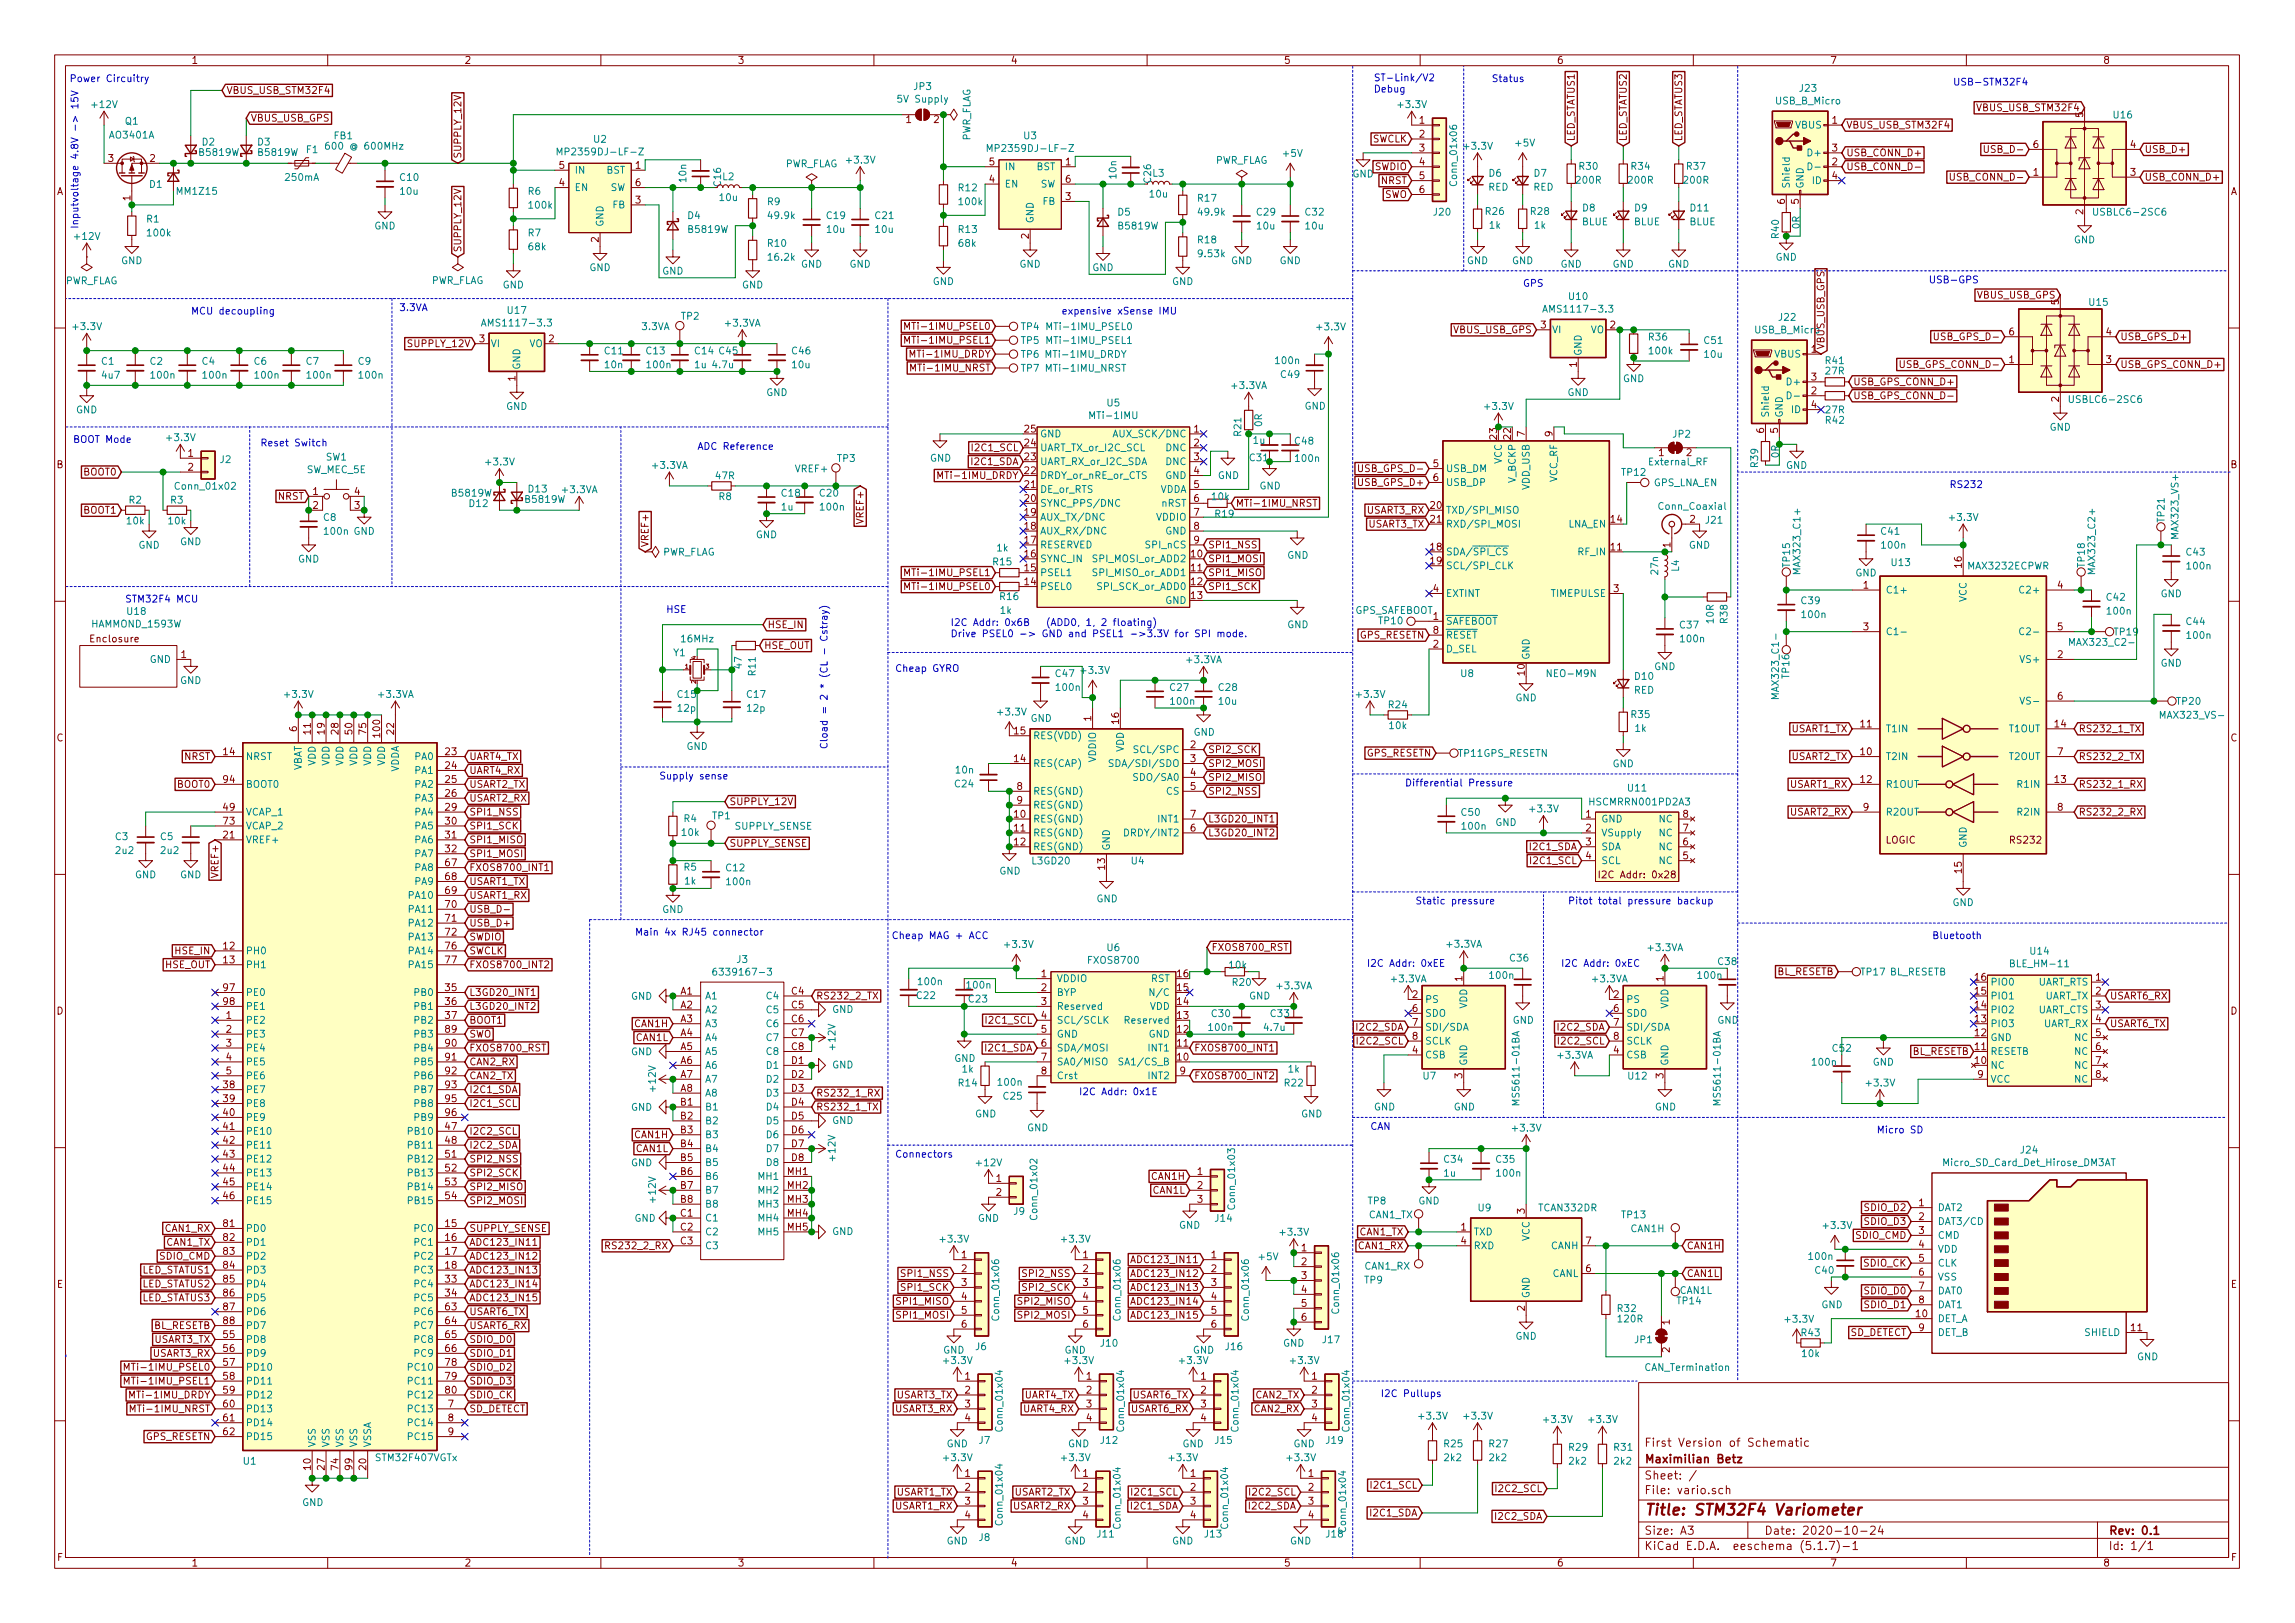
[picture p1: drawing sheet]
<svg xmlns="http://www.w3.org/2000/svg" width="420mm" height="297mm" viewBox="0 0 420 297" stroke-linecap="round" stroke-linejoin="round" font-family="sans-serif">
<defs><g id="words">
<text font-size="2.8" fill="#840000" x="301" y="277.3">Title: STM32F4 Variometer</text>
<g font-size="2.1" fill="#840000">
<text x="301" y="267.8">Maximilian Betz</text>
<text x="301" y="264.8">First Version of Schematic</text>
<text x="301" y="273.5">File: vario.sch</text>
<text x="301" y="270.8">Sheet: /</text>
<text x="301" y="280.9">Size: A3</text>
<text x="323" y="280.9">Date: 2020-10-24</text>
<text x="386" y="280.9">Rev: 0.1</text>
<text x="301" y="283.7">KiCad E.D.A. eeschema (5.1.7)-1</text>
<text x="386" y="283.7">Id: 1/1</text>
</g>
<g font-size="1.8" fill="#840000">
<text x="35" y="11.7">1</text>
<text x="85" y="11.7">2</text>
<text x="135" y="11.7">3</text>
<text x="185" y="11.7">4</text>
<text x="235" y="11.7">5</text>
<text x="285" y="11.7">6</text>
<text x="335" y="11.7">7</text>
<text x="385" y="11.7">8</text>
<text x="41.4" y="17.2">VBUS_USB_STM32F4</text>
<text x="45.9" y="22.3">VBUS_USB_GPS</text>
<text x="165.9" y="22.5">1</text>
<text x="171" y="22.5">2</text>
<text x="259.9" y="22.6">1</text>
<text x="335.4" y="22.6">1</text>
<text x="338" y="23.5">VBUS_USB_STM32F4</text>
<text x="362.5" y="20.4">VBUS_USB_STM32F4</text>
<text x="381.4" y="21.5" transform="rotate(-90 381.4 21.5)">5</text>
<text x="19.8" y="29.6">3</text>
<text x="27.5" y="29.6">2</text>
<text x="84.5" y="29.1" transform="rotate(-90 84.5 29.1)">SUPPLY_12V</text>
<text x="251.2" y="26.1">SWCLK</text>
<text x="259.9" y="25.2">2</text>
<text x="259.9" y="27.7">3</text>
<text x="288.3" y="25.9" transform="rotate(-90 288.3 25.9)">LED_STATUS1</text>
<text x="297.8" y="25.9" transform="rotate(-90 297.8 25.9)">LED_STATUS2</text>
<text x="308" y="25.9" transform="rotate(-90 308 25.9)">LED_STATUS3</text>
<text x="335.4" y="27.7">3</text>
<text x="338" y="28.6">USB_CONN_D+</text>
<text x="364.1" y="28">USB_D-</text>
<text x="372.3" y="27.1">6</text>
<text x="390" y="27.1">4</text>
<text x="392.6" y="28">USB_D+</text>
<text x="10.4" y="35.7">A</text>
<text x="102.4" y="34.1">4</text>
<text x="102.4" y="30.9">5</text>
<text x="116.4" y="30.9">1</text>
<text x="116.4" y="34.1">6</text>
<text x="132" y="34" transform="rotate(-90 132 34)">C16</text>
<text x="181.1" y="33.4">4</text>
<text x="181.1" y="30.3">5</text>
<text x="195.1" y="30.3">1</text>
<text x="195.1" y="33.4">6</text>
<text x="251.7" y="31.2">SWDIO</text>
<text x="252.8" y="33.7">NRST</text>
<text x="259.9" y="30.3">4</text>
<text x="259.9" y="32.8">5</text>
<text x="259.9" y="35.3">6</text>
<text x="335.4" y="30.3">2</text>
<text x="335.4" y="32.8">4</text>
<text x="338" y="31.2">USB_CONN_D-</text>
<text x="357.9" y="33.1">USB_CONN_D-</text>
<text x="372.3" y="32.2">1</text>
<text x="390" y="32.2">3</text>
<text x="392.6" y="33.1">USB_CONN_D+</text>
<text x="408.4" y="35.7">A</text>
<text x="23.9" y="36.7" transform="rotate(-90 23.9 36.7)">1</text>
<text x="116.4" y="37.2">3</text>
<text x="195.1" y="36.6">3</text>
<text x="253.4" y="36.2">SWO</text>
<text x="326.8" y="37.3" transform="rotate(-90 326.8 37.3)">6</text>
<text x="329.3" y="37.3" transform="rotate(-90 329.3 37.3)">5</text>
<text x="381.4" y="39.3" transform="rotate(-90 381.4 39.3)">2</text>
<text x="84.5" y="46.2" transform="rotate(-90 84.5 46.2)">SUPPLY_12V</text>
<text x="109.6" y="44.3" transform="rotate(-90 109.6 44.3)">2</text>
<text x="188.3" y="43.7" transform="rotate(-90 188.3 43.7)">2</text>
<text x="362.1" y="54.6">VBUS_USB_GPS</text>
<text x="376.9" y="55.8" transform="rotate(-90 376.9 55.8)">5</text>
<text x="75" y="63.5">SUPPLY_12V</text>
<text x="87.8" y="62.6">3</text>
<text x="100.5" y="62.6">2</text>
<text x="167" y="62.9">MTi-1IMU_PSEL1</text>
<text x="167" y="60.4">MTi-1IMU_PSEL0</text>
<text x="167.6" y="65.4">MTi-1IMU_DRDY</text>
<text x="266.2" y="61">VBUS_USB_GPS</text>
<text x="282.1" y="60.1">3</text>
<text x="294.8" y="60.1">2</text>
<text x="331.6" y="64.6">1</text>
<text x="334" y="64" transform="rotate(-90 334 64)">VBUS_USB_GPS</text>
<text x="354.9" y="62.3">USB_GPS_D-</text>
<text x="367.8" y="61.4">6</text>
<text x="385.6" y="61.4">4</text>
<text x="388.1" y="62.3">USB_GPS_D+</text>
<text x="94.4" y="69.7" transform="rotate(-90 94.4 69.7)">1</text>
<text x="167.8" y="68">MTi-1IMU_NRST</text>
<text x="288.7" y="67.2" transform="rotate(-90 288.7 67.2)">1</text>
<text x="331.6" y="69.6">3</text>
<text x="339.2" y="70.5">USB_GPS_CONN_D+</text>
<text x="348.7" y="67.3">USB_GPS_CONN_D-</text>
<text x="367.8" y="66.5">1</text>
<text x="385.6" y="66.5">3</text>
<text x="388.1" y="67.3">USB_GPS_CONN_D+</text>
<text x="331.6" y="72.2">2</text>
<text x="331.6" y="74.7">4</text>
<text x="339.2" y="73.1">USB_GPS_CONN_D-</text>
<text x="376.9" y="73.5" transform="rotate(-90 376.9 73.5)">2</text>
<text x="34.4" y="83.6">1</text>
<text x="178.3" y="82.6">I2C1_SCL</text>
<text x="187.6" y="81.7">24</text>
<text x="187.6" y="79.2">25</text>
<text x="218.6" y="79.2">1</text>
<text x="218.6" y="81.7">2</text>
<text x="274.1" y="80.4" transform="rotate(-90 274.1 80.4)">23</text>
<text x="276.6" y="80.4" transform="rotate(-90 276.6 80.4)">22</text>
<text x="279.1" y="79.9" transform="rotate(-90 279.1 79.9)">7</text>
<text x="284.2" y="79.9" transform="rotate(-90 284.2 79.9)">9</text>
<text x="303.7" y="83.5">1</text>
<text x="308.8" y="83.5">2</text>
<text x="323" y="79.3" transform="rotate(-90 323 79.3)">6</text>
<text x="325.5" y="79.3" transform="rotate(-90 325.5 79.3)">5</text>
<text x="10.4" y="85.7">B</text>
<text x="15.3" y="87">BOOT0</text>
<text x="34.4" y="86.1">2</text>
<text x="172.7" y="87.7">MTi-1IMU_DRDY</text>
<text x="178.1" y="85.1">I2C1_SDA</text>
<text x="187.6" y="89.3">21</text>
<text x="187.6" y="86.8">22</text>
<text x="187.6" y="84.2">23</text>
<text x="218.6" y="84.2">3</text>
<text x="218.6" y="86.8">4</text>
<text x="218.6" y="89.3">5</text>
<text x="249.1" y="88.9">USB_GPS_D+</text>
<text x="249.5" y="86.4">USB_GPS_D-</text>
<text x="262.4" y="85.5">5</text>
<text x="262.4" y="88">6</text>
<text x="408.4" y="85.7">B</text>
<text x="15.3" y="94">BOOT1</text>
<text x="50.9" y="91.5">NRST</text>
<text x="57.3" y="90.6">1</text>
<text x="57.3" y="93.1">2</text>
<text x="64.9" y="93.1">3</text>
<text x="64.9" y="90.6">4</text>
<text x="158.1" y="95.5" transform="rotate(-90 158.1 95.5)">VREF+</text>
<text x="187.6" y="94.4">19</text>
<text x="187.6" y="91.9">20</text>
<text x="218.6" y="91.9">6</text>
<text x="218.6" y="94.4">7</text>
<text x="226.2" y="92.7">MTi-1IMU_NRST</text>
<text x="250.3" y="94">USART3_RX</text>
<text x="261.9" y="93.1">20</text>
<text x="261.9" y="95.7">21</text>
<text x="294.9" y="95.7">14</text>
<text x="309.4" y="95.7">2</text>
<text x="118.7" y="100.2" transform="rotate(-90 118.7 100.2)">VREF+</text>
<text x="187.6" y="99.5">17</text>
<text x="187.6" y="96.9">18</text>
<text x="218.6" y="96.9">8</text>
<text x="218.6" y="99.5">9</text>
<text x="221.1" y="100.4">SPI1_NSS</text>
<text x="250.5" y="96.6">USART3_TX</text>
<text x="261.9" y="100.7">18</text>
<text x="294.9" y="100.7">11</text>
<text x="305.8" y="100.2" transform="rotate(-90 305.8 100.2)">1</text>
<text x="167" y="108">MTi-1IMU_PSEL0</text>
<text x="167" y="105.4">MTi-1IMU_PSEL1</text>
<text x="187.6" y="107.1">14</text>
<text x="187.6" y="104.6">15</text>
<text x="187.6" y="102">16</text>
<text x="218.1" y="102">10</text>
<text x="218.1" y="104.6">11</text>
<text x="218.1" y="107.1">12</text>
<text x="221.1" y="102.9">SPI1_MOSI</text>
<text x="221.1" y="105.4">SPI1_MISO</text>
<text x="221.1" y="108">SPI1_SCK</text>
<text x="261.9" y="103.3">19</text>
<text x="341.1" y="107.7">1</text>
<text x="359.2" y="103.9" transform="rotate(-90 359.2 103.9)">16</text>
<text x="376.7" y="107.7">4</text>
<text x="218.1" y="109.6">13</text>
<text x="262.4" y="113.4">1</text>
<text x="262.4" y="108.4">4</text>
<text x="295.4" y="108.4">3</text>
<text x="16.7" y="117.6">Enclosure</text>
<text x="139.9" y="118.8">HSE_OUT</text>
<text x="140.5" y="115">HSE_IN</text>
<text x="248.9" y="116.9">GPS_RESETN</text>
<text x="262.4" y="118.5">2</text>
<text x="262.4" y="116">8</text>
<text x="341.1" y="115.4">3</text>
<text x="376.7" y="115.4">5</text>
<text x="33.2" y="120.4">1</text>
<text x="279.1" y="123.6" transform="rotate(-90 279.1 123.6)">10</text>
<text x="376.7" y="120.4">2</text>
<text x="199.8" y="132" transform="rotate(-90 199.8 132)">1</text>
<text x="376.7" y="128.1">6</text>
<text x="10.4" y="135.7">C</text>
<text x="54.4" y="133.9" transform="rotate(-90 54.4 133.9)">6</text>
<text x="56.9" y="134.4" transform="rotate(-90 56.9 134.4)">11</text>
<text x="59.4" y="134.4" transform="rotate(-90 59.4 134.4)">19</text>
<text x="62" y="134.4" transform="rotate(-90 62 134.4)">28</text>
<text x="64.5" y="134.4" transform="rotate(-90 64.5 134.4)">50</text>
<text x="67.1" y="134.4" transform="rotate(-90 67.1 134.4)">75</text>
<text x="69.6" y="134.9" transform="rotate(-90 69.6 134.9)">100</text>
<text x="72.1" y="134.4" transform="rotate(-90 72.1 134.4)">22</text>
<text x="185.7" y="134.4">15</text>
<text x="204.9" y="132.4" transform="rotate(-90 204.9 132.4)">16</text>
<text x="218" y="136.9">2</text>
<text x="221.1" y="137.8">SPI2_SCK</text>
<text x="328" y="134">USART1_TX</text>
<text x="340.7" y="133.1">11</text>
<text x="376.2" y="133.1">14</text>
<text x="380.5" y="134">RS232_1_TX</text>
<text x="408.4" y="135.7">C</text>
<text x="33.8" y="139.1">NRST</text>
<text x="40.9" y="143.3">94</text>
<text x="40.9" y="138.2">14</text>
<text x="81.6" y="138.2">23</text>
<text x="81.6" y="140.8">24</text>
<text x="81.6" y="143.3">25</text>
<text x="85.9" y="141.6">UART4_RX</text>
<text x="85.9" y="139.1">UART4_TX</text>
<text x="185.7" y="139.5">14</text>
<text x="218" y="139.5">3</text>
<text x="218" y="142">4</text>
<text x="221.1" y="140.4">SPI2_MOSI</text>
<text x="221.1" y="142.9">SPI2_MISO</text>
<text x="250.2" y="138.5">GPS_RESETN</text>
<text x="328" y="139.1">USART2_TX</text>
<text x="340.7" y="138.2">10</text>
<text x="340.7" y="143.3">12</text>
<text x="376.2" y="143.3">13</text>
<text x="376.7" y="138.2">7</text>
<text x="380.5" y="139.1">RS232_2_TX</text>
<text x="32.5" y="144.2">BOOT0</text>
<text x="40.9" y="148.4">49</text>
<text x="81.6" y="145.8">26</text>
<text x="81.6" y="148.4">29</text>
<text x="85.9" y="149.3">SPI1_NSS</text>
<text x="85.9" y="146.7">USART2_RX</text>
<text x="85.9" y="144.2">USART2_TX</text>
<text x="133.5" y="147.4">SUPPLY_12V</text>
<text x="185.7" y="149.6">10</text>
<text x="186.2" y="144.6">8</text>
<text x="186.2" y="147.1">9</text>
<text x="218" y="144.6">5</text>
<text x="218" y="149.6">7</text>
<text x="221.1" y="145.5">SPI2_NSS</text>
<text x="290.3" y="149.6">1</text>
<text x="308.1" y="149.6">8</text>
<text x="327.8" y="149.3">USART2_RX</text>
<text x="327.8" y="144.2">USART1_RX</text>
<text x="341.1" y="148.4">9</text>
<text x="376.7" y="148.4">8</text>
<text x="380.5" y="144.2">RS232_1_RX</text>
<text x="380.5" y="149.3">RS232_2_RX</text>
<text x="40.9" y="150.9">73</text>
<text x="40.9" y="153.5">21</text>
<text x="81.6" y="150.9">30</text>
<text x="81.6" y="153.5">31</text>
<text x="81.6" y="156">32</text>
<text x="85.9" y="154.3">SPI1_MISO</text>
<text x="85.9" y="151.8">SPI1_SCK</text>
<text x="133.5" y="155">SUPPLY_SENSE</text>
<text x="185.7" y="152.2">11</text>
<text x="185.7" y="154.7">12</text>
<text x="218" y="152.2">6</text>
<text x="221.1" y="153.1">L3GD20_INT2</text>
<text x="221.1" y="150.5">L3GD20_INT1</text>
<text x="280.3" y="155.6">I2C1_SDA</text>
<text x="290.3" y="152.2">2</text>
<text x="290.3" y="154.7">3</text>
<text x="308.1" y="154.7">6</text>
<text x="308.1" y="152.2">7</text>
<text x="345.2" y="154.4">LOGIC</text>
<text x="368.1" y="154.4">RS232</text>
<text x="40" y="160.2" transform="rotate(-90 40 160.2)">VREF+</text>
<text x="81.6" y="158.5">67</text>
<text x="81.6" y="161.1">68</text>
<text x="85.9" y="162">USART1_TX</text>
<text x="85.9" y="156.9">SPI1_MOSI</text>
<text x="85.9" y="159.4">FXOS8700_INT1</text>
<text x="202.3" y="159.1" transform="rotate(-90 202.3 159.1)">13</text>
<text x="280.5" y="158.2">I2C1_SCL</text>
<text x="290.3" y="157.3">4</text>
<text x="293.5" y="160.7">I2C Addr: 0x28</text>
<text x="308.1" y="157.3">5</text>
<text x="359.2" y="159.8" transform="rotate(-90 359.2 159.8)">15</text>
<text x="81.6" y="163.6">69</text>
<text x="81.6" y="166.2">70</text>
<text x="85.9" y="167">USB_D-</text>
<text x="85.9" y="164.5">USART1_RX</text>
<text x="40.9" y="173.8">12</text>
<text x="81.6" y="168.7">71</text>
<text x="81.6" y="171.2">72</text>
<text x="81.6" y="173.8">76</text>
<text x="85.9" y="169.6">USB_D+</text>
<text x="85.9" y="172.1">SWDIO</text>
<text x="30.2" y="177.2">HSE_OUT</text>
<text x="32.2" y="174.7">HSE_IN</text>
<text x="40.9" y="176.3">13</text>
<text x="81.6" y="176.3">77</text>
<text x="85.9" y="174.7">SWCLK</text>
<text x="85.9" y="177.2">FXOS8700_INT2</text>
<text x="190.7" y="178.9">1</text>
<text x="221.8" y="174">FXOS8700_RST</text>
<text x="267.7" y="179.6" transform="rotate(-90 267.7 179.6)">1</text>
<text x="304.5" y="179.6" transform="rotate(-90 304.5 179.6)">1</text>
<text x="325.2" y="178.5">BL_RESETB</text>
<text x="361.6" y="179.5">16</text>
<text x="383.7" y="179.5">1</text>
<text x="10.4" y="185.7">D</text>
<text x="40.9" y="181.4">97</text>
<text x="40.9" y="183.9">98</text>
<text x="81.6" y="181.4">35</text>
<text x="81.6" y="183.9">36</text>
<text x="85.9" y="182.3">L3GD20_INT1</text>
<text x="85.9" y="184.8">L3GD20_INT2</text>
<text x="124.6" y="182">A1</text>
<text x="124.6" y="184.6">A2</text>
<text x="144.9" y="182">C4</text>
<text x="144.9" y="184.6">C5</text>
<text x="149.4" y="182.9">RS232_2_TX</text>
<text x="190.7" y="181.4">2</text>
<text x="190.7" y="183.9">3</text>
<text x="215.6" y="183.9">14</text>
<text x="215.6" y="181.4">15</text>
<text x="258.6" y="182.7">2</text>
<text x="258.6" y="185.2">6</text>
<text x="295.4" y="182.7">2</text>
<text x="295.4" y="185.2">6</text>
<text x="361.6" y="184.6">14</text>
<text x="361.6" y="182">15</text>
<text x="383.7" y="182">2</text>
<text x="383.7" y="184.6">3</text>
<text x="386.2" y="182.9">USART6_RX</text>
<text x="408.4" y="185.7">D</text>
<text x="41.4" y="186.5">1</text>
<text x="41.4" y="189">2</text>
<text x="41.4" y="191.6">3</text>
<text x="81.6" y="186.5">37</text>
<text x="81.6" y="189">89</text>
<text x="81.6" y="191.6">90</text>
<text x="85.9" y="187.4">BOOT1</text>
<text x="85.9" y="189.9">SWO</text>
<text x="116.3" y="188">CAN1H</text>
<text x="116.5" y="190.5">CAN1L</text>
<text x="124.6" y="187.1">A3</text>
<text x="124.6" y="189.6">A4</text>
<text x="144.9" y="187.1">C6</text>
<text x="144.9" y="189.6">C7</text>
<text x="180.8" y="187.4">I2C1_SCL</text>
<text x="190.7" y="186.5">4</text>
<text x="190.7" y="189">5</text>
<text x="190.7" y="191.6">6</text>
<text x="215.6" y="191.6">11</text>
<text x="215.6" y="189">12</text>
<text x="215.6" y="186.5">13</text>
<text x="248.6" y="188.6">I2C2_SDA</text>
<text x="248.8" y="191.2">I2C2_SCL</text>
<text x="258.6" y="187.7">7</text>
<text x="258.6" y="190.3">8</text>
<text x="285.4" y="188.6">I2C2_SDA</text>
<text x="285.6" y="191.2">I2C2_SCL</text>
<text x="295.4" y="187.7">7</text>
<text x="295.4" y="190.3">8</text>
<text x="361.6" y="189.6">12</text>
<text x="361.6" y="187.1">13</text>
<text x="383.7" y="187.1">4</text>
<text x="383.7" y="189.6">5</text>
<text x="386.2" y="188">USART6_TX</text>
<text x="41.4" y="194.1">4</text>
<text x="41.4" y="196.6">5</text>
<text x="81.6" y="194.1">91</text>
<text x="81.6" y="196.6">92</text>
<text x="85.9" y="192.4">FXOS8700_RST</text>
<text x="85.9" y="197.5">CAN2_TX</text>
<text x="85.9" y="195">CAN2_RX</text>
<text x="124.6" y="192.2">A5</text>
<text x="124.6" y="194.7">A6</text>
<text x="124.6" y="197.3">A7</text>
<text x="144.9" y="192.2">C8</text>
<text x="144.9" y="194.7">D1</text>
<text x="144.9" y="197.3">D2</text>
<text x="180.6" y="192.4">I2C1_SDA</text>
<text x="190.7" y="194.1">7</text>
<text x="190.7" y="196.6">8</text>
<text x="215.6" y="194.1">10</text>
<text x="216.1" y="196.6">9</text>
<text x="218.6" y="192.4">FXOS8700_INT1</text>
<text x="218.6" y="197.5">FXOS8700_INT2</text>
<text x="258.6" y="192.8">4</text>
<text x="267.7" y="197.4" transform="rotate(-90 267.7 197.4)">3</text>
<text x="295.4" y="192.8">4</text>
<text x="304.5" y="197.4" transform="rotate(-90 304.5 197.4)">3</text>
<text x="350" y="193.1">BL_RESETB</text>
<text x="361.6" y="194.7">10</text>
<text x="361.6" y="192.2">11</text>
<text x="362.1" y="197.3">9</text>
<text x="383.7" y="192.2">6</text>
<text x="383.7" y="194.7">7</text>
<text x="383.7" y="197.3">8</text>
<text x="40.9" y="199.2">38</text>
<text x="40.9" y="201.7">39</text>
<text x="81.6" y="199.2">93</text>
<text x="81.6" y="201.7">95</text>
<text x="85.9" y="202.6">I2C1_SCL</text>
<text x="85.9" y="200.1">I2C1_SDA</text>
<text x="124.6" y="199.8">A8</text>
<text x="124.6" y="202.3">B1</text>
<text x="144.9" y="199.8">D3</text>
<text x="144.9" y="202.3">D4</text>
<text x="149.4" y="203.2">RS232_1_TX</text>
<text x="149.4" y="200.7">RS232_1_RX</text>
<text x="40.9" y="206.8">41</text>
<text x="40.9" y="209.3">42</text>
<text x="40.9" y="204.3">40</text>
<text x="81.6" y="206.8">47</text>
<text x="81.6" y="209.3">48</text>
<text x="81.6" y="204.3">96</text>
<text x="85.9" y="207.7">I2C2_SCL</text>
<text x="116.3" y="208.3">CAN1H</text>
<text x="124.6" y="204.9">B2</text>
<text x="124.6" y="207.4">B3</text>
<text x="124.6" y="210">B4</text>
<text x="144.9" y="204.9">D5</text>
<text x="144.9" y="207.4">D6</text>
<text x="144.9" y="210">D7</text>
<text x="40.9" y="211.9">43</text>
<text x="40.9" y="214.4">44</text>
<text x="81.6" y="211.9">51</text>
<text x="81.6" y="214.4">52</text>
<text x="85.9" y="215.3">SPI2_SCK</text>
<text x="85.9" y="212.8">SPI2_NSS</text>
<text x="85.9" y="210.2">I2C2_SDA</text>
<text x="116.5" y="210.9">CAN1L</text>
<text x="124.6" y="212.5">B5</text>
<text x="124.6" y="215">B6</text>
<text x="144.2" y="215">MH1</text>
<text x="144.9" y="212.5">D8</text>
<text x="210.9" y="215.9">CAN1H</text>
<text x="219.2" y="215">1</text>
<text x="40.9" y="217">45</text>
<text x="40.9" y="219.5">46</text>
<text x="81.6" y="217">53</text>
<text x="81.6" y="219.5">54</text>
<text x="85.9" y="220.4">SPI2_MOSI</text>
<text x="85.9" y="217.8">SPI2_MISO</text>
<text x="124.6" y="217.6">B7</text>
<text x="124.6" y="220.1">B8</text>
<text x="144.2" y="217.6">MH2</text>
<text x="144.2" y="220.1">MH3</text>
<text x="182.4" y="216.3">1</text>
<text x="182.4" y="218.9">2</text>
<text x="211.1" y="218.5">CAN1L</text>
<text x="219.2" y="217.6">2</text>
<text x="219.2" y="220.1">3</text>
<text x="341.5" y="221.7">SDIO_D2</text>
<text x="351.3" y="220.8">1</text>
<text x="30.3" y="225.5">CAN1_RX</text>
<text x="40.9" y="224.6">81</text>
<text x="40.9" y="227.1">82</text>
<text x="81.6" y="224.6">15</text>
<text x="81.6" y="227.1">16</text>
<text x="85.9" y="225.5">SUPPLY_SENSE</text>
<text x="124.6" y="222.7">C1</text>
<text x="124.6" y="225.2">C2</text>
<text x="124.6" y="227.7">C3</text>
<text x="144.2" y="222.7">MH4</text>
<text x="144.2" y="225.2">MH5</text>
<text x="249" y="226.1">CAN1_TX</text>
<text x="267.5" y="225.2">1</text>
<text x="267.5" y="227.7">4</text>
<text x="279.1" y="222.1" transform="rotate(-90 279.1 222.1)">3</text>
<text x="290.3" y="227.7">7</text>
<text x="339.8" y="226.7">SDIO_CMD</text>
<text x="341.5" y="224.2">SDIO_D3</text>
<text x="351.3" y="223.3">2</text>
<text x="351.3" y="225.8">3</text>
<text x="26" y="233.1">LED_STATUS1</text>
<text x="29.2" y="230.5">SDIO_CMD</text>
<text x="30.5" y="228">CAN1_TX</text>
<text x="40.9" y="229.7">83</text>
<text x="40.9" y="232.2">84</text>
<text x="81.6" y="229.7">17</text>
<text x="81.6" y="232.2">18</text>
<text x="85.9" y="230.5">ADC123_IN12</text>
<text x="85.9" y="228">ADC123_IN11</text>
<text x="85.9" y="233.1">ADC123_IN13</text>
<text x="111.6" y="228.6">RS232_2_RX</text>
<text x="165.4" y="233.7">SPI1_NSS</text>
<text x="176" y="230.3">1</text>
<text x="176" y="232.8">2</text>
<text x="187.6" y="233.7">SPI2_NSS</text>
<text x="198.3" y="230.3">1</text>
<text x="198.3" y="232.8">2</text>
<text x="208.1" y="231.2">ADC123_IN11</text>
<text x="208.1" y="233.7">ADC123_IN12</text>
<text x="221.8" y="230.3">1</text>
<text x="221.8" y="232.8">2</text>
<text x="238.3" y="229">1</text>
<text x="238.3" y="231.6">2</text>
<text x="248.8" y="228.6">CAN1_RX</text>
<text x="290.3" y="232.8">6</text>
<text x="308.8" y="228.6">CAN1H</text>
<text x="308.8" y="233.7">CAN1L</text>
<text x="341.2" y="231.8">SDIO_CK</text>
<text x="351.3" y="228.4">4</text>
<text x="351.3" y="230.9">5</text>
<text x="351.3" y="233.5">6</text>
<text x="10.4" y="235.7">E</text>
<text x="26" y="235.6">LED_STATUS2</text>
<text x="26" y="238.2">LED_STATUS3</text>
<text x="40.9" y="234.7">85</text>
<text x="40.9" y="237.3">86</text>
<text x="40.9" y="239.8">87</text>
<text x="81.6" y="234.7">33</text>
<text x="81.6" y="237.3">34</text>
<text x="81.6" y="239.8">63</text>
<text x="85.9" y="238.2">ADC123_IN15</text>
<text x="85.9" y="235.6">ADC123_IN14</text>
<text x="164.5" y="238.8">SPI1_MISO</text>
<text x="165.3" y="236.3">SPI1_SCK</text>
<text x="176" y="235.4">3</text>
<text x="176" y="237.9">4</text>
<text x="186.7" y="238.8">SPI2_MISO</text>
<text x="187.5" y="236.3">SPI2_SCK</text>
<text x="198.3" y="235.4">3</text>
<text x="198.3" y="237.9">4</text>
<text x="208.1" y="236.3">ADC123_IN13</text>
<text x="208.1" y="238.8">ADC123_IN14</text>
<text x="221.8" y="235.4">3</text>
<text x="221.8" y="237.9">4</text>
<text x="238.3" y="234.1">3</text>
<text x="238.3" y="236.6">4</text>
<text x="238.3" y="239.2">5</text>
<text x="279.1" y="239.9" transform="rotate(-90 279.1 239.9)">2</text>
<text x="341.5" y="239.4">SDIO_D1</text>
<text x="341.5" y="236.9">SDIO_D0</text>
<text x="351.3" y="236">7</text>
<text x="351.3" y="238.5">8</text>
<text x="408.4" y="235.7">E</text>
<text x="28.1" y="243.2">BL_RESETB</text>
<text x="28.3" y="245.8">USART3_TX</text>
<text x="40.9" y="242.4">88</text>
<text x="40.9" y="244.9">55</text>
<text x="81.6" y="242.4">64</text>
<text x="81.6" y="244.9">65</text>
<text x="85.9" y="245.8">SDIO_D0</text>
<text x="85.9" y="243.2">USART6_RX</text>
<text x="85.9" y="240.7">USART6_TX</text>
<text x="164.5" y="241.3">SPI1_MOSI</text>
<text x="176" y="240.4">5</text>
<text x="176" y="243">6</text>
<text x="186.7" y="241.3">SPI2_MOSI</text>
<text x="198.3" y="240.4">5</text>
<text x="198.3" y="243">6</text>
<text x="208.1" y="241.3">ADC123_IN15</text>
<text x="221.8" y="240.4">5</text>
<text x="221.8" y="243">6</text>
<text x="238.3" y="241.7">6</text>
<text x="305.7" y="242.5" transform="rotate(-90 305.7 242.5)">1</text>
<text x="338.6" y="244.5">SD_DETECT</text>
<text x="350.8" y="241.1">10</text>
<text x="351.3" y="243.6">9</text>
<text x="390.2" y="243.6">11</text>
<text x="24.1" y="250.9">MTi-1IMU_PSEL0</text>
<text x="28.1" y="248.3">USART3_RX</text>
<text x="40.9" y="250">57</text>
<text x="40.9" y="247.4">56</text>
<text x="81.6" y="250">78</text>
<text x="81.6" y="247.4">66</text>
<text x="85.9" y="248.3">SDIO_D1</text>
<text x="85.9" y="250.9">SDIO_D2</text>
<text x="305.7" y="247.5" transform="rotate(-90 305.7 247.5)">2</text>
<text x="24.1" y="253.4">MTi-1IMU_PSEL1</text>
<text x="24.7" y="255.9">MTi-1IMU_DRDY</text>
<text x="40.9" y="252.5">58</text>
<text x="40.9" y="255.1">59</text>
<text x="40.9" y="257.6">60</text>
<text x="81.6" y="252.5">79</text>
<text x="81.6" y="255.1">80</text>
<text x="82.1" y="257.6">7</text>
<text x="85.9" y="255.9">SDIO_CK</text>
<text x="85.9" y="253.4">SDIO_D3</text>
<text x="164.2" y="255.9">USART3_TX</text>
<text x="176.7" y="252.5">1</text>
<text x="176.7" y="255.1">2</text>
<text x="176.7" y="257.6">3</text>
<text x="187.6" y="255.9">UART4_TX</text>
<text x="198.9" y="252.5">1</text>
<text x="198.9" y="255.1">2</text>
<text x="198.9" y="257.6">3</text>
<text x="207.3" y="255.9">USART6_TX</text>
<text x="219.9" y="252.5">1</text>
<text x="219.9" y="255.1">2</text>
<text x="219.9" y="257.6">3</text>
<text x="229.9" y="255.9">CAN2_TX</text>
<text x="240.2" y="252.5">1</text>
<text x="240.2" y="255.1">2</text>
<text x="240.2" y="257.6">3</text>
<text x="24.9" y="258.5">MTi-1IMU_NRST</text>
<text x="26.7" y="263.6">GPS_RESETN</text>
<text x="40.9" y="260.1">61</text>
<text x="40.9" y="262.7">62</text>
<text x="82.1" y="260.1">8</text>
<text x="82.1" y="262.7">9</text>
<text x="85.9" y="258.5">SD_DETECT</text>
<text x="164" y="258.5">USART3_RX</text>
<text x="176.7" y="260.1">4</text>
<text x="187.4" y="258.5">UART4_RX</text>
<text x="198.9" y="260.1">4</text>
<text x="207.1" y="258.5">USART6_RX</text>
<text x="219.9" y="260.1">4</text>
<text x="229.7" y="258.5">CAN2_RX</text>
<text x="240.2" y="260.1">4</text>
<text x="56.9" y="269" transform="rotate(-90 56.9 269)">10</text>
<text x="59.4" y="269" transform="rotate(-90 59.4 269)">27</text>
<text x="62" y="269" transform="rotate(-90 62 269)">74</text>
<text x="64.5" y="269" transform="rotate(-90 64.5 269)">99</text>
<text x="67.1" y="269" transform="rotate(-90 67.1 269)">20</text>
<text x="164.2" y="273.7">USART1_TX</text>
<text x="176.7" y="270.3">1</text>
<text x="176.7" y="272.8">2</text>
<text x="176.7" y="275.4">3</text>
<text x="185.8" y="273.7">USART2_TX</text>
<text x="198.3" y="270.3">1</text>
<text x="198.3" y="272.8">2</text>
<text x="198.3" y="275.4">3</text>
<text x="207.5" y="273.7">I2C1_SCL</text>
<text x="218" y="270.3">1</text>
<text x="218" y="272.8">2</text>
<text x="218" y="275.4">3</text>
<text x="229.1" y="273.7">I2C2_SCL</text>
<text x="239.5" y="270.3">1</text>
<text x="239.5" y="272.8">2</text>
<text x="239.5" y="275.4">3</text>
<text x="251.3" y="272.5">I2C1_SCL</text>
<text x="274.2" y="273.1">I2C2_SCL</text>
<text x="164" y="276.3">USART1_RX</text>
<text x="176.7" y="277.9">4</text>
<text x="185.5" y="276.3">USART2_RX</text>
<text x="198.3" y="277.9">4</text>
<text x="207.3" y="276.3">I2C1_SDA</text>
<text x="218" y="277.9">4</text>
<text x="228.9" y="276.3">I2C2_SDA</text>
<text x="239.5" y="277.9">4</text>
<text x="251.1" y="277.5">I2C1_SDA</text>
<text x="274" y="278.2">I2C2_SDA</text>
<text x="10.5" y="285.7">F</text>
<text x="35" y="286.7">1</text>
<text x="85" y="286.7">2</text>
<text x="135" y="286.7">3</text>
<text x="185" y="286.7">4</text>
<text x="235" y="286.7">5</text>
<text x="285" y="286.7">6</text>
<text x="335" y="286.7">7</text>
<text x="385" y="286.7">8</text>
<text x="408.5" y="285.7">F</text>
</g>
<g font-size="1.8" fill="#0000c2">
<text x="12.7" y="15">Power Circuitry</text>
<text x="251.5" y="14.9">ST-Link/V2</text>
<text x="251.5" y="16.9">Debug</text>
<text x="273" y="15">Status</text>
<text x="357.5" y="15.7">USB-STM32F4</text>
<text x="14.4" y="41.9" transform="rotate(-90 14.4 41.9)">Inputvoltage 4.8V -&gt; 15V</text>
<text x="278.8" y="52.5">GPS</text>
<text x="353.1" y="51.9">USB-GPS</text>
<text x="34.9" y="57.6">MCU decoupling</text>
<text x="73" y="56.9">3.3VA</text>
<text x="194.3" y="57.6">expensive xSense IMU</text>
<text x="13.3" y="81.1">BOOT Mode</text>
<text x="47.6" y="81.7">Reset Switch</text>
<text x="127.6" y="82.3">ADC Reference</text>
<text x="356.9" y="89.3">RS232</text>
<text x="22.9" y="110.3">STM32F4 MCU</text>
<text x="121.9" y="112.2">HSE</text>
<text x="174" y="114.6">I2C Addr: 0x6B</text>
<text x="174" y="116.6">Drive PSEL0 -&gt; GND and PSEL1 -&gt;3.3V for SPI mode.</text>
<text x="187.5" y="114.6">(ADD0, 1, 2 floating)</text>
<text x="163.8" y="123">Cheap GYRO</text>
<text x="151.5" y="137.2" transform="rotate(-90 151.5 137.2)">Cload = 2 * (CL - Cstray)</text>
<text x="120.6" y="142.7">Supply sense</text>
<text x="257.2" y="143.9">Differential Pressure</text>
<text x="259.1" y="165.5">Static pressure</text>
<text x="287" y="165.5">Pitot total pressure backup</text>
<text x="116.2" y="171.2">Main 4x RJ45 connector</text>
<text x="163.2" y="171.9">Cheap MAG + ACC</text>
<text x="353.7" y="171.9">Bluetooth</text>
<text x="250.2" y="176.9">I2C Addr: 0xEE</text>
<text x="285.8" y="176.9">I2C Addr: 0xEC</text>
<text x="197.5" y="200.4">I2C Addr: 0x1E</text>
<text x="250.8" y="206.8">CAN</text>
<text x="343.5" y="207.4">Micro SD</text>
<text x="163.8" y="211.9">Connectors</text>
<text x="252.7" y="255.7">I2C Pullups</text>
</g>
<g font-size="1.8" fill="#008484">
<text x="167.3" y="16.5">JP3</text>
<text x="329.5" y="16.8">J23</text>
<text x="17" y="19.8">+12V</text>
<text x="23" y="22.8">Q1</text>
<text x="164.6" y="18.8">5V Supply</text>
<text x="256.1" y="19.8">+3.3V</text>
<text x="325.2" y="19.1">USB_B_Micro</text>
<text x="328.7" y="23.5">VBUS</text>
<text x="387" y="21.7">U16</text>
<text x="20.2" y="25.4">AO3401A</text>
<text x="36.6" y="28.5">B5819W</text>
<text x="37" y="26.6">D2</text>
<text x="47.2" y="26.6">D3</text>
<text x="47.4" y="28.5">B5819W</text>
<text x="56.1" y="28">F1</text>
<text x="60.6" y="27.4">600 @ 600MHz</text>
<text x="61.2" y="25.5">FB1</text>
<text x="103.2" y="28.4">MP2359DJ-LF-Z</text>
<text x="108.7" y="26.1">U2</text>
<text x="155.1" y="29.9">+3.3V</text>
<text x="177.7" y="25.9" transform="rotate(-90 177.7 25.9)">PWR_FLAG</text>
<text x="182" y="27.8">MP2359DJ-LF-Z</text>
<text x="187.5" y="25.5">U3</text>
<text x="222.4" y="30">PWR_FLAG</text>
<text x="235" y="28.7">+5V</text>
<text x="268.2" y="27.4">+3.3V</text>
<text x="277.5" y="26.8">+5V</text>
<text x="331.3" y="28.6">D+</text>
<text x="27.4" y="34.4">D1</text>
<text x="32.6" y="35.6">MM1Z15</text>
<text x="52.3" y="33.1">250mA</text>
<text x="73.3" y="33.1">C10</text>
<text x="73.4" y="35.6">10u</text>
<text x="96.7" y="35.6">R6</text>
<text x="105.2" y="35">EN</text>
<text x="105.2" y="31.8">IN</text>
<text x="111" y="31.8">BST</text>
<text x="111.7" y="35">SW</text>
<text x="125.7" y="33.3" transform="rotate(-90 125.7 33.3)">10n</text>
<text x="132.3" y="33">L2</text>
<text x="143.6" y="30.6">PWR_FLAG</text>
<text x="175.5" y="35">R12</text>
<text x="183.9" y="34.3">EN</text>
<text x="183.9" y="31.2">IN</text>
<text x="189.8" y="31.2">BST</text>
<text x="190.4" y="34.3">SW</text>
<text x="204.4" y="32.6" transform="rotate(-90 204.4 32.6)">10n</text>
<text x="210.7" y="33.4" transform="rotate(-90 210.7 33.4)">C26</text>
<text x="211.1" y="32.3">L3</text>
<text x="247.6" y="32.5">GND</text>
<text x="266.8" y="33.7" transform="rotate(-90 266.8 33.7)">Conn_01x06</text>
<text x="272.5" y="34.9">RED</text>
<text x="272.6" y="32.3">D6</text>
<text x="280.7" y="34.9">RED</text>
<text x="280.9" y="32.3">D7</text>
<text x="288.7" y="33.6">200R</text>
<text x="289.2" y="31.1">R30</text>
<text x="298.2" y="33.6">200R</text>
<text x="298.7" y="31.1">R34</text>
<text x="308.4" y="33.6">200R</text>
<text x="308.9" y="31.1">R37</text>
<text x="327.7" y="34.6" transform="rotate(-90 327.7 34.6)">Shield</text>
<text x="330.2" y="34.6" transform="rotate(-90 330.2 34.6)">GND</text>
<text x="331.9" y="33.7">ID</text>
<text x="26.9" y="40.7">R1</text>
<text x="68.5" y="42">GND</text>
<text x="97" y="38.2">100k</text>
<text x="110.5" y="41.6" transform="rotate(-90 110.5 41.6)">GND</text>
<text x="112.2" y="38.1">FB</text>
<text x="125.9" y="40.1">D4</text>
<text x="131.8" y="36.8">10u</text>
<text x="140.5" y="37.6">R9</text>
<text x="140.8" y="40.1">49.9k</text>
<text x="151.4" y="40.1">C19</text>
<text x="160.3" y="40.1">C21</text>
<text x="175.7" y="37.6">100k</text>
<text x="189.2" y="40.9" transform="rotate(-90 189.2 40.9)">GND</text>
<text x="190.9" y="37.5">FB</text>
<text x="204.7" y="39.5">D5</text>
<text x="204.9" y="42">B5819W</text>
<text x="210.6" y="36.2">10u</text>
<text x="219.4" y="36.9">R17</text>
<text x="219.6" y="39.5">49.9k</text>
<text x="230.1" y="39.5">C29</text>
<text x="230.2" y="42">10u</text>
<text x="239" y="39.5">C32</text>
<text x="239.1" y="42">10u</text>
<text x="262.5" y="39.5">J20</text>
<text x="272" y="39.3">R26</text>
<text x="272.7" y="41.9">1k</text>
<text x="280.3" y="39.3">R28</text>
<text x="281" y="41.9">1k</text>
<text x="289.6" y="41.2">BLUE</text>
<text x="289.8" y="38.7">D8</text>
<text x="299.1" y="41.2">BLUE</text>
<text x="299.3" y="38.7">D9</text>
<text x="309.3" y="41.2">BLUE</text>
<text x="309.5" y="38.7">D11</text>
<text x="329.5" y="41.8" transform="rotate(-90 329.5 41.8)">0R</text>
<text x="383.8" y="39.5">USBLC6-2SC6</text>
<text x="13.8" y="43.9">+12V</text>
<text x="27.1" y="43.3">100k</text>
<text x="96.7" y="43.3">R7</text>
<text x="96.9" y="45.8">68k</text>
<text x="126.2" y="42.6">B5819W</text>
<text x="140.6" y="45.2">R10</text>
<text x="140.8" y="47.7">16.2k</text>
<text x="151.5" y="42.6">10u</text>
<text x="160.4" y="42.6">10u</text>
<text x="175.5" y="42.6">R13</text>
<text x="175.6" y="45.2">68k</text>
<text x="219.4" y="44.5">R18</text>
<text x="219.6" y="47.1">9.53k</text>
<text x="325.1" y="47.7">GND</text>
<text x="325.7" y="43.6" transform="rotate(-90 325.7 43.6)">R40</text>
<text x="379.7" y="44.5">GND</text>
<text x="11.8" y="52">PWR_FLAG</text>
<text x="22.2" y="48.3">GND</text>
<text x="78.8" y="52">PWR_FLAG</text>
<text x="92" y="52.8">GND</text>
<text x="107.9" y="49.6">GND</text>
<text x="121.2" y="50.3">GND</text>
<text x="135.8" y="52.8">GND</text>
<text x="146.6" y="49">GND</text>
<text x="155.5" y="49">GND</text>
<text x="170.8" y="52.2">GND</text>
<text x="186.6" y="49">GND</text>
<text x="200" y="49.6">GND</text>
<text x="214.6" y="52.2">GND</text>
<text x="225.4" y="48.3">GND</text>
<text x="234.3" y="48.3">GND</text>
<text x="268.6" y="48.3">GND</text>
<text x="276.8" y="48.3">GND</text>
<text x="285.7" y="49">GND</text>
<text x="295.2" y="49">GND</text>
<text x="305.4" y="49">GND</text>
<text x="89.2" y="59.8">AMS1117-3.3</text>
<text x="93" y="57.4">U17</text>
<text x="124.7" y="58.5">TP2</text>
<text x="132.9" y="59.8">+3.3VA</text>
<text x="283.5" y="57.2">AMS1117-3.3</text>
<text x="287.3" y="54.9">U10</text>
<text x="325.7" y="58.7">J22</text>
<text x="382.5" y="56">U15</text>
<text x="13.5" y="60.4">+3.3V</text>
<text x="89.8" y="63.5">VI</text>
<text x="96.9" y="63.5">VO</text>
<text x="110.8" y="64.9">C11</text>
<text x="117.6" y="60.4">3.3VA</text>
<text x="118.4" y="64.9">C13</text>
<text x="127.3" y="64.9">C14 C45</text>
<text x="145.1" y="64.9">C46</text>
<text x="187" y="60.4">TP4</text>
<text x="187" y="63">TP5</text>
<text x="187" y="65.5">TP6</text>
<text x="191.8" y="65.5">MTi-1IMU_DRDY</text>
<text x="192.2" y="60.4">MTi-1IMU_PSEL0</text>
<text x="192.2" y="63">MTi-1IMU_PSEL1</text>
<text x="241.2" y="60.5">+3.3V</text>
<text x="284.1" y="61">VI</text>
<text x="289.6" y="65.2" transform="rotate(-90 289.6 65.2)">GND</text>
<text x="291.2" y="61">VO</text>
<text x="301.9" y="62.3">R36</text>
<text x="302.1" y="64.9">100k</text>
<text x="312.1" y="63">C51</text>
<text x="312.1" y="65.5">10u</text>
<text x="321.4" y="61">USB_B_Micro</text>
<text x="324.9" y="65.4">VBUS</text>
<text x="18.6" y="66.8">C1</text>
<text x="18.7" y="69.3">4u7</text>
<text x="27.5" y="66.8">C2</text>
<text x="27.8" y="69.3">100n</text>
<text x="37" y="66.8">C4</text>
<text x="37.3" y="69.3">100n</text>
<text x="46.6" y="66.8">C6</text>
<text x="46.8" y="69.3">100n</text>
<text x="56.1" y="66.8">C7</text>
<text x="56.3" y="69.3">100n</text>
<text x="65.6" y="66.8">C9</text>
<text x="65.9" y="69.3">100n</text>
<text x="95.2" y="67.7" transform="rotate(-90 95.2 67.7)">GND</text>
<text x="110.8" y="67.4">10n</text>
<text x="118.6" y="67.4">100n</text>
<text x="127.2" y="67.4">1u</text>
<text x="130.6" y="67.4">4.7u</text>
<text x="145.1" y="67.4">10u</text>
<text x="187" y="68">TP7</text>
<text x="191.9" y="68">MTi-1IMU_NRST</text>
<text x="225.6" y="71.2">+3.3VA</text>
<text x="233.7" y="66.6">100n</text>
<text x="234.6" y="69.2">C49</text>
<text x="297.1" y="69.9">GND</text>
<text x="327.5" y="70.5">D+</text>
<text x="334.3" y="66.6">R41</text>
<text x="334.3" y="68.5">27R</text>
<text x="13.9" y="75.7">GND</text>
<text x="92.7" y="75">GND</text>
<text x="140.3" y="72.5">GND</text>
<text x="199.9" y="76.7">MTi-1IMU</text>
<text x="202.7" y="74.4">U5</text>
<text x="238.8" y="75">GND</text>
<text x="272" y="75">+3.3V</text>
<text x="287" y="72.5">GND</text>
<text x="323.8" y="76.5" transform="rotate(-90 323.8 76.5)">Shield</text>
<text x="326.4" y="76.5" transform="rotate(-90 326.4 76.5)">GND</text>
<text x="328" y="75.6">ID</text>
<text x="334.3" y="77.6">R42</text>
<text x="334.3" y="75.7">27R</text>
<text x="379.4" y="73.7">USBLC6-2SC6</text>
<text x="30.7" y="80.7">+3.3V</text>
<text x="190.4" y="82.6">UART_TX_or_I2C_SCL</text>
<text x="190.4" y="80">GND</text>
<text x="204.5" y="80">AUX_SCK/DNC</text>
<text x="213.5" y="82.6">DNC</text>
<text x="227.3" y="79.8" transform="rotate(-90 227.3 79.8)">R21</text>
<text x="229.5" y="81.2">1u</text>
<text x="231.1" y="78" transform="rotate(-90 231.1 78)">0R</text>
<text x="237.1" y="81.4">C48</text>
<text x="306.3" y="80.1">JP2</text>
<text x="325.7" y="83.8" transform="rotate(-90 325.7 83.8)">0R</text>
<text x="375.2" y="78.8">GND</text>
<text x="32.4" y="89.6">Conn_01x02</text>
<text x="40.3" y="84.7">J2</text>
<text x="56.1" y="86.6">SW_MEC_5E</text>
<text x="59.7" y="84.3">SW1</text>
<text x="89.1" y="85.2">+3.3V</text>
<text x="119.6" y="85.8">+3.3VA</text>
<text x="131.1" y="87.7">47R</text>
<text x="145.7" y="86.4">VREF+</text>
<text x="153.3" y="84.5">TP3</text>
<text x="170.3" y="84.5">GND</text>
<text x="190.4" y="87.7">DRDY_or_nRE_or_CTS</text>
<text x="190.4" y="85.1">UART_RX_or_I2C_SDA</text>
<text x="213.4" y="87.7">GND</text>
<text x="213.5" y="85.1">DNC</text>
<text x="223" y="87.7">GND</text>
<text x="228.9" y="84.4">C31</text>
<text x="230.6" y="89.6">GND</text>
<text x="237.3" y="84.5">100n</text>
<text x="264.7" y="86.4">USB_DM</text>
<text x="264.7" y="88.9">USB_DP</text>
<text x="275" y="84.9" transform="rotate(-90 275 84.9)">VCC</text>
<text x="277.5" y="88.4" transform="rotate(-90 277.5 88.4)">V_BCKP</text>
<text x="280" y="89.6" transform="rotate(-90 280 89.6)">VDD_USB</text>
<text x="285.1" y="88.3" transform="rotate(-90 285.1 88.3)">VCC_RF</text>
<text x="297" y="87.1">TP12</text>
<text x="302.1" y="85.2">External_RF</text>
<text x="302.7" y="89">GPS_LNA_EN</text>
<text x="321.9" y="85.5" transform="rotate(-90 321.9 85.5)">R39</text>
<text x="327" y="85.8">GND</text>
<text x="23.3" y="96">10k</text>
<text x="23.6" y="92.2">R2</text>
<text x="30.9" y="96">10k</text>
<text x="31.3" y="92.2">R3</text>
<text x="59.3" y="95.3">C8</text>
<text x="82.9" y="90.9">B5819W</text>
<text x="86" y="92.8">D12</text>
<text x="96.3" y="92">B5819W</text>
<text x="96.8" y="90.1">D13</text>
<text x="103.1" y="90.3">+3.3VA</text>
<text x="131.6" y="91.5">R8</text>
<text x="143.1" y="93.4">1u</text>
<text x="143.2" y="90.9">C18</text>
<text x="150.1" y="90.9">C20</text>
<text x="150.3" y="93.4">100n</text>
<text x="190.4" y="95.3">AUX_TX/DNC</text>
<text x="190.4" y="92.7">SYNC_PPS/DNC</text>
<text x="190.4" y="90.2">DE_or_RTS</text>
<text x="211.7" y="95.3">VDDIO</text>
<text x="212.3" y="90.2">VDDA</text>
<text x="212.7" y="92.7">nRST</text>
<text x="221.9" y="91.5">10k</text>
<text x="222.5" y="94.7">R19</text>
<text x="264.7" y="94">TXD/SPI_MISO</text>
<text x="303.9" y="93.3">Conn_Coaxial</text>
<text x="312.3" y="95.8">J21</text>
<text x="357.1" y="95.3">+3.3V</text>
<text x="396.3" y="95.5" transform="rotate(-90 396.3 95.5)">TP21</text>
<text x="25.3" y="100.4">GND</text>
<text x="33" y="99.8">GND</text>
<text x="59.5" y="97.9">100n</text>
<text x="64.7" y="97.9">GND</text>
<text x="121.2" y="101.7">PWR_FLAG</text>
<text x="138.4" y="98.5">GND</text>
<text x="182.5" y="100.9">1k</text>
<text x="190.4" y="100.4">RESERVED</text>
<text x="190.4" y="97.8">AUX_RX/DNC</text>
<text x="209.9" y="100.4">SPI_nCS</text>
<text x="213.4" y="97.8">GND</text>
<text x="264.7" y="101.6">SDA/SPI_CS</text>
<text x="264.7" y="96.6">RXD/SPI_MOSI</text>
<text x="287" y="96.6">LNA_EN</text>
<text x="289" y="101.6">RF_IN</text>
<text x="309.2" y="100.4">GND</text>
<text x="344.4" y="97.9">C41</text>
<text x="344.6" y="100.4">100n</text>
<text x="398.8" y="98.3" transform="rotate(-90 398.8 98.3)">MAX323_VS+</text>
<text x="400.3" y="101.7">C43</text>
<text x="54.6" y="103">GND</text>
<text x="181.9" y="103.5">R15</text>
<text x="190.4" y="108">PSEL0</text>
<text x="190.4" y="105.4">PSEL1</text>
<text x="190.4" y="102.9">SYNC_IN</text>
<text x="200.4" y="102.9">SPI_MOSI_or_ADD2</text>
<text x="200.4" y="105.4">SPI_MISO_or_ADD1</text>
<text x="201.2" y="108">SPI_SCK_or_ADD0</text>
<text x="235.7" y="102.3">GND</text>
<text x="264.7" y="104.2">SCL/SPI_CLK</text>
<text x="303.6" y="105.1" transform="rotate(-90 303.6 105.1)">27n</text>
<text x="307.4" y="104.6" transform="rotate(-90 307.4 104.6)">L4</text>
<text x="327.7" y="103.7" transform="rotate(-90 327.7 103.7)">TP15</text>
<text x="329.6" y="104.7" transform="rotate(-90 329.6 104.7)">MAX323_C1+</text>
<text x="339.7" y="105.5">GND</text>
<text x="346.4" y="103.6">U13</text>
<text x="360.5" y="104.2">MAX3232ECPWR</text>
<text x="381.7" y="103.7" transform="rotate(-90 381.7 103.7)">TP18</text>
<text x="383.6" y="104.7" transform="rotate(-90 383.6 104.7)">MAX323_C2+</text>
<text x="400.5" y="104.2">100n</text>
<text x="23.3" y="112.5">U18</text>
<text x="183.1" y="109.8">R16</text>
<text x="183.2" y="112.4">1k</text>
<text x="213.4" y="110.5">GND</text>
<text x="248" y="112.4">GPS_SAFEBOOT</text>
<text x="264.7" y="109.3">EXTINT</text>
<text x="284" y="109.3">TIMEPULSE</text>
<text x="329.8" y="110.6">C39</text>
<text x="330" y="113.1">100n</text>
<text x="345.2" y="108.6">C1+</text>
<text x="360" y="110.2" transform="rotate(-90 360 110.2)">VCC</text>
<text x="370.3" y="108.6">C2+</text>
<text x="385.7" y="109.9">C42</text>
<text x="385.9" y="112.5">100n</text>
<text x="395.6" y="109.3">GND</text>
<text x="17" y="114.8">HAMMOND_1593W</text>
<text x="124.8" y="117.6">16MHz</text>
<text x="235.7" y="115">GND</text>
<text x="252.5" y="114.3">TP10</text>
<text x="264.7" y="114.3">SAFEBOOT</text>
<text x="264.7" y="119.4">D_SEL</text>
<text x="264.7" y="116.9">RESET</text>
<text x="307.6" y="115">C37</text>
<text x="307.8" y="117.6">100n</text>
<text x="313.7" y="114" transform="rotate(-90 313.7 114)">10R</text>
<text x="316.3" y="114" transform="rotate(-90 316.3 114)">R38</text>
<text x="345.2" y="116.2">C1-</text>
<text x="370.8" y="116.2">C2-</text>
<text x="379.5" y="118.2">MAX323_C2-</text>
<text x="387.1" y="116.3">TP19</text>
<text x="400.3" y="114.4">C44</text>
<text x="400.5" y="116.9">100n</text>
<text x="27.4" y="121.3">GND</text>
<text x="33" y="125.2">GND</text>
<text x="123.3" y="120.1">Y1</text>
<text x="135.8" y="122.3" transform="rotate(-90 135.8 122.3)">47</text>
<text x="138.4" y="123.6" transform="rotate(-90 138.4 123.6)">R11</text>
<text x="193.3" y="123.9">C47</text>
<text x="198.1" y="123.3">+3.3V</text>
<text x="217.4" y="121.4">+3.3VA</text>
<text x="267.5" y="123.9">U8</text>
<text x="280" y="120.8" transform="rotate(-90 280 120.8)">GND</text>
<text x="283.6" y="123.9">NEO-M9N</text>
<text x="299.4" y="124.4">D10</text>
<text x="302.8" y="122.6">GND</text>
<text x="327.6" y="124.1" transform="rotate(-90 327.6 124.1)">TP16</text>
<text x="370.2" y="121.3">VS+</text>
<text x="395.6" y="122">GND</text>
<text x="52.3" y="127.7">+3.3V</text>
<text x="69.4" y="127.7">+3.3VA</text>
<text x="124.1" y="127.7">C15</text>
<text x="124.2" y="130.3">12p</text>
<text x="136.8" y="127.7">C17</text>
<text x="136.9" y="130.3">12p</text>
<text x="182.8" y="130.9">+3.3V</text>
<text x="193.5" y="126.5">100n</text>
<text x="214.3" y="126.5">C27</text>
<text x="214.5" y="129">100n</text>
<text x="223.2" y="126.5">C28</text>
<text x="223.2" y="129">10u</text>
<text x="248.5" y="127.7">+3.3V</text>
<text x="254.3" y="129.6">R24</text>
<text x="277.4" y="128.4">GND</text>
<text x="298.7" y="131.4">R35</text>
<text x="299.1" y="127">RED</text>
<text x="325.7" y="127.3" transform="rotate(-90 325.7 127.3)">MAX323_C1-</text>
<text x="370.7" y="128.9">VS-</text>
<text x="395.9" y="131.5">MAX323_VS-</text>
<text x="398.6" y="129">TP20</text>
<text x="125.7" y="137.2">GND</text>
<text x="188.7" y="132.1">GND</text>
<text x="189.1" y="135.3">RES(VDD)</text>
<text x="205.7" y="137.6" transform="rotate(-90 205.7 137.6)">VDD</text>
<text x="208.4" y="137.8">SCL/SPC</text>
<text x="218.5" y="134.7">GND</text>
<text x="254.4" y="133.4">10k</text>
<text x="299.4" y="133.9">1k</text>
<text x="345.2" y="134">T1IN</text>
<text x="367.8" y="134">T1OUT</text>
<text x="45" y="139.1">NRST</text>
<text x="55.2" y="141.3" transform="rotate(-90 55.2 141.3)">VBAT</text>
<text x="57.8" y="140.2" transform="rotate(-90 57.8 140.2)">VDD</text>
<text x="60.3" y="140.2" transform="rotate(-90 60.3 140.2)">VDD</text>
<text x="62.9" y="140.2" transform="rotate(-90 62.9 140.2)">VDD</text>
<text x="65.4" y="140.2" transform="rotate(-90 65.4 140.2)">VDD</text>
<text x="67.9" y="140.2" transform="rotate(-90 67.9 140.2)">VDD</text>
<text x="70.5" y="140.2" transform="rotate(-90 70.5 140.2)">VDD</text>
<text x="73" y="141.4" transform="rotate(-90 73 141.4)">VDDA</text>
<text x="76.1" y="139.1">PA0</text>
<text x="76.1" y="141.6">PA1</text>
<text x="175.1" y="141.6">10n</text>
<text x="189.1" y="140.4">RES(CAP)</text>
<text x="200.7" y="139.5" transform="rotate(-90 200.7 139.5)">VDDIO</text>
<text x="204.5" y="140.4">SDA/SDI/SDO</text>
<text x="208.3" y="142.9">SDO/SA0</text>
<text x="267.1" y="138.5">TP11GPS_RESETN</text>
<text x="295.2" y="140.4">GND</text>
<text x="345.2" y="139.1">T2IN</text>
<text x="367.8" y="139.1">T2OUT</text>
<text x="45" y="144.2">BOOT0</text>
<text x="45" y="149.3">VCAP_1</text>
<text x="76.1" y="144.2">PA2</text>
<text x="76.1" y="146.7">PA3</text>
<text x="76.1" y="149.3">PA4</text>
<text x="130.5" y="149.9">TP1</text>
<text x="174.9" y="144.1">C24</text>
<text x="189.1" y="145.5">RES(GND)</text>
<text x="189.1" y="148">RES(GND)</text>
<text x="213.6" y="145.5">CS</text>
<text x="267.6" y="149.3">C50</text>
<text x="280.2" y="148.7">+3.3V</text>
<text x="292" y="147.4">HSCMRRN001PD2A3</text>
<text x="298.1" y="144.9">U11</text>
<text x="345.2" y="144.2">R1OUT</text>
<text x="345.2" y="149.3">R2OUT</text>
<text x="369.6" y="144.2">R1IN</text>
<text x="369.6" y="149.3">R2IN</text>
<text x="21.2" y="153.8">C3</text>
<text x="29.4" y="153.8">C5</text>
<text x="45" y="151.8">VCAP_2</text>
<text x="45" y="154.3">VREF+</text>
<text x="76.1" y="151.8">PA5</text>
<text x="76.1" y="154.3">PA6</text>
<text x="124.9" y="153">10k</text>
<text x="125.2" y="150.5">R4</text>
<text x="134.6" y="151.9">SUPPLY_SENSE</text>
<text x="189.1" y="150.5">RES(GND)</text>
<text x="189.1" y="153.1">RES(GND)</text>
<text x="189.1" y="155.6">RES(GND)</text>
<text x="203.2" y="155.7" transform="rotate(-90 203.2 155.7)">GND</text>
<text x="206.7" y="153.1">DRDY/INT2</text>
<text x="212.2" y="150.5">INT1</text>
<text x="267.8" y="151.9">100n</text>
<text x="273.8" y="151.2">GND</text>
<text x="293.1" y="150.5">GND</text>
<text x="293.1" y="153.1">VSupply</text>
<text x="293.1" y="155.6">SDA</text>
<text x="303.8" y="155.6">NC</text>
<text x="303.8" y="153.1">NC</text>
<text x="303.8" y="150.5">NC</text>
<text x="360" y="155.2" transform="rotate(-90 360 155.2)">GND</text>
<text x="21.3" y="156.3">2u2</text>
<text x="24.7" y="160.7">GND</text>
<text x="29.5" y="156.3">2u2</text>
<text x="33" y="160.7">GND</text>
<text x="76.1" y="156.9">PA7</text>
<text x="76.1" y="159.4">PA8</text>
<text x="76.1" y="162">PA9</text>
<text x="125.2" y="159.3">R5</text>
<text x="125.4" y="161.9">1k</text>
<text x="133" y="159.5">C12</text>
<text x="183" y="160.1">GND</text>
<text x="189.1" y="158.2">L3GD20</text>
<text x="207.2" y="158.2">U4</text>
<text x="293.1" y="158.2">SCL</text>
<text x="303.8" y="158.2">NC</text>
<text x="75.1" y="164.5">PA10</text>
<text x="75.1" y="167">PA11</text>
<text x="121.2" y="167.1">GND</text>
<text x="133.2" y="162">100n</text>
<text x="200.7" y="165.1">GND</text>
<text x="357.5" y="165.8">GND</text>
<text x="75.1" y="169.6">PA12</text>
<text x="75.1" y="172.1">PA13</text>
<text x="184.1" y="173.5">+3.3V</text>
<text x="265" y="173.4">+3.3VA</text>
<text x="45" y="174.7">PH0</text>
<text x="45" y="177.2">PH1</text>
<text x="75.1" y="174.7">PA14</text>
<text x="75.1" y="177.2">PA15</text>
<text x="131.7" y="178.5">6339167-3</text>
<text x="134.9" y="176.2">J3</text>
<text x="193.4" y="179.7">VDDIO</text>
<text x="199.5" y="176.4">FXOS8700</text>
<text x="202.7" y="174.1">U6</text>
<text x="210.7" y="179.7">RST</text>
<text x="225.1" y="177.3">10k</text>
<text x="254.8" y="179.8">+3.3VA</text>
<text x="272.9" y="179.2">100n</text>
<text x="276.5" y="176">C36</text>
<text x="291.7" y="179.8">+3.3VA</text>
<text x="301.8" y="174.1">+3.3VA</text>
<text x="311" y="179.2">100n</text>
<text x="314.6" y="176.6">C38</text>
<text x="340.8" y="178.5">TP17 BL_RESETB</text>
<text x="368.5" y="177">BLE_HM-11</text>
<text x="371.8" y="174.7">U14</text>
<text x="45" y="182.3">PE0</text>
<text x="45" y="184.8">PE1</text>
<text x="76.1" y="182.3">PB0</text>
<text x="76.1" y="184.8">PB1</text>
<text x="115.5" y="183">GND</text>
<text x="129" y="182.9">A1</text>
<text x="129" y="185.5">A2</text>
<text x="140.5" y="182.9">C4</text>
<text x="140.5" y="185.5">C5</text>
<text x="152.3" y="185.4">GND</text>
<text x="167.9" y="182.8">C22</text>
<text x="168.2" y="180.3">100n</text>
<text x="177.1" y="180.9">100n</text>
<text x="177.4" y="183.5">C23</text>
<text x="193.4" y="182.3">BYP</text>
<text x="193.4" y="184.8">Reserved</text>
<text x="210.5" y="184.8">VDD</text>
<text x="211.2" y="182.3">N/C</text>
<text x="225.7" y="180.4">R20</text>
<text x="228.7" y="182.9">GND</text>
<text x="233.9" y="181.1">+3.3VA</text>
<text x="260.9" y="183.6">PS</text>
<text x="268.6" y="184.6" transform="rotate(-90 268.6 184.6)">VDD</text>
<text x="297.7" y="183.6">PS</text>
<text x="305.4" y="184.6" transform="rotate(-90 305.4 184.6)">VDD</text>
<text x="364.4" y="185.5">PIO2</text>
<text x="364.4" y="182.9">PIO1</text>
<text x="364.4" y="180.4">PIO0</text>
<text x="373" y="180.4">UART_RTS</text>
<text x="373" y="185.5">UART_CTS</text>
<text x="374.2" y="182.9">UART_TX</text>
<text x="45" y="187.4">PE2</text>
<text x="45" y="189.9">PE3</text>
<text x="76.1" y="187.4">PB2</text>
<text x="76.1" y="189.9">PB3</text>
<text x="129" y="188">A3</text>
<text x="129" y="190.5">A4</text>
<text x="140.5" y="188">C6</text>
<text x="140.5" y="190.5">C7</text>
<text x="153" y="192" transform="rotate(-90 153 192)">+12V</text>
<text x="193.4" y="187.4">SCL/SCLK</text>
<text x="193.4" y="189.9">GND</text>
<text x="206.3" y="187.4">Reserved</text>
<text x="210.3" y="189.9">GND</text>
<text x="221.4" y="188.7">100n</text>
<text x="221.9" y="186.1">C30</text>
<text x="231.5" y="188.7">4.7u</text>
<text x="232.7" y="186.1">C33</text>
<text x="260.9" y="186.1">SDO</text>
<text x="260.9" y="188.6">SDI/SDA</text>
<text x="260.9" y="191.2">SCLK</text>
<text x="276.9" y="187.4">GND</text>
<text x="297.7" y="186.1">SDO</text>
<text x="297.7" y="188.6">SDI/SDA</text>
<text x="297.7" y="191.2">SCLK</text>
<text x="314.4" y="187.4">GND</text>
<text x="364.4" y="190.5">GND</text>
<text x="364.4" y="188">PIO3</text>
<text x="374" y="188">UART_RX</text>
<text x="379.8" y="190.5">NC</text>
<text x="45" y="192.4">PE4</text>
<text x="45" y="195">PE5</text>
<text x="45" y="197.5">PE6</text>
<text x="76.1" y="192.4">PB4</text>
<text x="76.1" y="195">PB5</text>
<text x="76.1" y="197.5">PB6</text>
<text x="115.5" y="193.1">GND</text>
<text x="129" y="193.1">A5</text>
<text x="129" y="195.6">A6</text>
<text x="140.5" y="193.1">C8</text>
<text x="140.5" y="195.6">D1</text>
<text x="152.3" y="195.5">GND</text>
<text x="174.7" y="194.3">GND</text>
<text x="176.2" y="196.3">1k</text>
<text x="193.4" y="192.4">SDA/MOSI</text>
<text x="193.4" y="195">SA0/MISO</text>
<text x="193.4" y="197.5">Crst</text>
<text x="205.6" y="195">SA1/CS_B</text>
<text x="210.4" y="192.4">INT1</text>
<text x="210.4" y="197.5">INT2</text>
<text x="235.9" y="196.3">1k</text>
<text x="260.6" y="197.6">U7</text>
<text x="260.9" y="193.7">CSB</text>
<text x="268.6" y="195.1" transform="rotate(-90 268.6 195.1)">GND</text>
<text x="285.3" y="193.8">+3.3VA</text>
<text x="297.7" y="193.7">CSB</text>
<text x="298.1" y="197.6">U12</text>
<text x="305.4" y="195.1" transform="rotate(-90 305.4 195.1)">GND</text>
<text x="331.9" y="195">100n</text>
<text x="335.6" y="192.5">C52</text>
<text x="342.8" y="195">GND</text>
<text x="364.4" y="195.6">NC</text>
<text x="364.4" y="193.1">RESETB</text>
<text x="379.8" y="193.1">NC</text>
<text x="379.8" y="195.6">NC</text>
<text x="45" y="200.1">PE7</text>
<text x="45" y="202.6">PE8</text>
<text x="76.1" y="200.1">PB7</text>
<text x="76.1" y="202.6">PB8</text>
<text x="115.5" y="203.3">GND</text>
<text x="120.1" y="199.6" transform="rotate(-90 120.1 199.6)">+12V</text>
<text x="129" y="198.2">A7</text>
<text x="129" y="200.7">A8</text>
<text x="129" y="203.2">B1</text>
<text x="140.5" y="198.2">D2</text>
<text x="140.5" y="200.7">D3</text>
<text x="140.5" y="203.2">D4</text>
<text x="175.5" y="198.8">R14</text>
<text x="182.9" y="198.7">100n</text>
<text x="183.8" y="201.3">C25</text>
<text x="235.2" y="198.8">R22</text>
<text x="251.5" y="203.2">GND</text>
<text x="266.1" y="203.2">GND</text>
<text x="278.2" y="201.4" transform="rotate(-90 278.2 201.4)">MS5611-01BA</text>
<text x="303" y="203.2">GND</text>
<text x="315" y="201.4" transform="rotate(-90 315 201.4)">MS5611-01BA</text>
<text x="341.8" y="198.8">+3.3V</text>
<text x="364.4" y="198.2">VCC</text>
<text x="379.8" y="198.2">NC</text>
<text x="45" y="207.7">PE10</text>
<text x="45" y="205.1">PE9</text>
<text x="75.1" y="207.7">PB10</text>
<text x="76.1" y="205.1">PB9</text>
<text x="129" y="205.8">B2</text>
<text x="129" y="208.3">B3</text>
<text x="140.5" y="205.8">D5</text>
<text x="140.5" y="208.3">D6</text>
<text x="152.3" y="205.7">GND</text>
<text x="178.5" y="204.5">GND</text>
<text x="188" y="207">GND</text>
<text x="238.2" y="204.5">GND</text>
<text x="277.1" y="207.1">+3.3V</text>
<text x="45" y="210.2">PE11</text>
<text x="45" y="212.8">PE12</text>
<text x="45" y="215.3">PE13</text>
<text x="75.1" y="210.2">PB11</text>
<text x="75.1" y="212.8">PB12</text>
<text x="75.1" y="215.3">PB13</text>
<text x="115.5" y="213.4">GND</text>
<text x="129" y="210.9">B4</text>
<text x="129" y="213.4">B5</text>
<text x="129" y="215.9">B6</text>
<text x="139" y="215.9">MH1</text>
<text x="140.5" y="210.9">D7</text>
<text x="140.5" y="213.4">D8</text>
<text x="153" y="212.3" transform="rotate(-90 153 212.3)">+12V</text>
<text x="178.9" y="213.4">+12V</text>
<text x="264.4" y="215.4">1u</text>
<text x="264.4" y="212.8">C34</text>
<text x="274" y="212.8">C35</text>
<text x="274.1" y="215.4">100n</text>
<text x="356.2" y="213.4">Micro_SD_Card_Det_Hirose_DM3AT</text>
<text x="370" y="211.1">J24</text>
<text x="45" y="217.8">PE14</text>
<text x="45" y="220.4">PE15</text>
<text x="75.1" y="217.8">PB14</text>
<text x="75.1" y="220.4">PB15</text>
<text x="120.1" y="219.9" transform="rotate(-90 120.1 219.9)">+12V</text>
<text x="129" y="218.5">B7</text>
<text x="129" y="221">B8</text>
<text x="139" y="218.5">MH2</text>
<text x="139" y="221">MH3</text>
<text x="226.1" y="221" transform="rotate(-90 226.1 221)">Conn_01x03</text>
<text x="250.5" y="220.4">TP8</text>
<text x="259.7" y="220.4">GND</text>
<text x="270.7" y="221.7">U9</text>
<text x="281.8" y="221.7">TCAN332DR</text>
<text x="354.7" y="221.7">DAT2</text>
<text x="45" y="225.5">PD0</text>
<text x="76.1" y="225.5">PC0</text>
<text x="116.2" y="223.6">GND</text>
<text x="129" y="223.6">C1</text>
<text x="129" y="226.1">C2</text>
<text x="139" y="223.6">MH4</text>
<text x="139" y="226.1">MH5</text>
<text x="152.3" y="226">GND</text>
<text x="172.3" y="227.4">+3.3V</text>
<text x="179" y="223.6">GND</text>
<text x="185.6" y="222.3">J9</text>
<text x="189.9" y="222.9" transform="rotate(-90 189.9 222.9)">Conn_01x02</text>
<text x="194.5" y="227.4">+3.3V</text>
<text x="215.8" y="224.9">GND</text>
<text x="222.5" y="223.6">J14</text>
<text x="234.5" y="226.1">+3.3V</text>
<text x="250.6" y="223">CAN1_TX</text>
<text x="269.7" y="226.1">TXD</text>
<text x="280" y="227.2" transform="rotate(-90 280 227.2)">VCC</text>
<text x="297" y="223">TP13</text>
<text x="298.6" y="225.5">CAN1H</text>
<text x="334" y="224.9">+3.3V</text>
<text x="354.7" y="224.2">DAT3/CD</text>
<text x="354.7" y="226.7">CMD</text>
<text x="45" y="228">PD1</text>
<text x="45" y="230.5">PD2</text>
<text x="45" y="233.1">PD3</text>
<text x="76.1" y="228">PC1</text>
<text x="76.1" y="230.5">PC2</text>
<text x="76.1" y="233.1">PC3</text>
<text x="129" y="228.6">C3</text>
<text x="230.6" y="230.6">+5V</text>
<text x="249.9" y="232.4">CAN1_RX</text>
<text x="269.7" y="228.6">RXD</text>
<text x="283.9" y="228.6">CANH</text>
<text x="284.1" y="233.7">CANL</text>
<text x="331.3" y="230.6">100n</text>
<text x="332.4" y="233.1">C40</text>
<text x="354.7" y="229.3">VDD</text>
<text x="354.7" y="231.8">CLK</text>
<text x="45" y="235.6">PD4</text>
<text x="45" y="238.2">PD5</text>
<text x="76.1" y="235.6">PC4</text>
<text x="76.1" y="238.2">PC5</text>
<text x="249.8" y="234.9">TP9</text>
<text x="280" y="237.7" transform="rotate(-90 280 237.7)">GND</text>
<text x="307.1" y="238.7">TP14</text>
<text x="307.5" y="236.8">CAN1L</text>
<text x="333.5" y="239.4">GND</text>
<text x="354.7" y="234.4">VSS</text>
<text x="354.7" y="236.9">DAT0</text>
<text x="354.7" y="239.4">DAT1</text>
<text x="45" y="240.7">PD6</text>
<text x="45" y="243.2">PD7</text>
<text x="45" y="245.8">PD8</text>
<text x="76.1" y="240.7">PC6</text>
<text x="76.1" y="243.2">PC7</text>
<text x="76.1" y="245.8">PC8</text>
<text x="182.9" y="241.3" transform="rotate(-90 182.9 241.3)">Conn_01x06</text>
<text x="205.2" y="241.3" transform="rotate(-90 205.2 241.3)">Conn_01x06</text>
<text x="228.7" y="241.3" transform="rotate(-90 228.7 241.3)">Conn_01x06</text>
<text x="242.2" y="245.8">J17</text>
<text x="245.2" y="240" transform="rotate(-90 245.2 240)">Conn_01x06</text>
<text x="277.4" y="245.2">GND</text>
<text x="296.2" y="240.1">R32</text>
<text x="296.3" y="242">120R</text>
<text x="299.3" y="245.8">JP1</text>
<text x="327" y="242.1">+3.3V</text>
<text x="329.8" y="244.6">R43</text>
<text x="354.7" y="242">DET_A</text>
<text x="354.7" y="244.5">DET_B</text>
<text x="381.8" y="244.5">SHIELD</text>
<text x="45" y="250.9">PD10</text>
<text x="45" y="248.3">PD9</text>
<text x="75.1" y="250.9">PC10</text>
<text x="76.1" y="248.3">PC9</text>
<text x="172.7" y="247.7">GND</text>
<text x="172.9" y="249.6">+3.3V</text>
<text x="178.6" y="247.1">J6</text>
<text x="194.9" y="247.7">GND</text>
<text x="195.1" y="249.6">+3.3V</text>
<text x="201.6" y="246.5">J10</text>
<text x="216.1" y="249.6">+3.3V</text>
<text x="218.4" y="247.7">GND</text>
<text x="224.4" y="247.1">J16</text>
<text x="234.9" y="246.5">GND</text>
<text x="236.4" y="249.6">+3.3V</text>
<text x="301.4" y="250.9">CAN_Termination</text>
<text x="330" y="248.4">10k</text>
<text x="391.2" y="249">GND</text>
<text x="45" y="253.4">PD11</text>
<text x="45" y="255.9">PD12</text>
<text x="75.1" y="253.4">PC11</text>
<text x="75.1" y="255.9">PC12</text>
<text x="45" y="258.5">PD13</text>
<text x="45" y="261">PD14</text>
<text x="45" y="263.6">PD15</text>
<text x="75.1" y="258.5">PC13</text>
<text x="75.1" y="261">PC14</text>
<text x="75.1" y="263.6">PC15</text>
<text x="183.6" y="261.6" transform="rotate(-90 183.6 261.6)">Conn_01x04</text>
<text x="205.8" y="261.6" transform="rotate(-90 205.8 261.6)">Conn_01x04</text>
<text x="226.7" y="261.6" transform="rotate(-90 226.7 261.6)">Conn_01x04</text>
<text x="247.1" y="261.6" transform="rotate(-90 247.1 261.6)">Conn_01x04</text>
<text x="259.9" y="259.8">+3.3V</text>
<text x="268.2" y="259.8">+3.3V</text>
<text x="282.8" y="260.4">+3.3V</text>
<text x="291" y="260.4">+3.3V</text>
<text x="44.6" y="268.1">U1</text>
<text x="57.8" y="265" transform="rotate(-90 57.8 265)">VSS</text>
<text x="60.3" y="265" transform="rotate(-90 60.3 265)">VSS</text>
<text x="62.9" y="265" transform="rotate(-90 62.9 265)">VSS</text>
<text x="65.4" y="265" transform="rotate(-90 65.4 265)">VSS</text>
<text x="67.9" y="265" transform="rotate(-90 67.9 265)">VSSA</text>
<text x="69" y="267.4">STM32F407VGTx</text>
<text x="172.9" y="267.4">+3.3V</text>
<text x="173.3" y="264.9">GND</text>
<text x="179.3" y="264.2">J7</text>
<text x="194.5" y="267.4">+3.3V</text>
<text x="195.5" y="264.9">GND</text>
<text x="201.6" y="264.2">J12</text>
<text x="214.2" y="267.4">+3.3V</text>
<text x="216.5" y="264.9">GND</text>
<text x="222.5" y="264.2">J15</text>
<text x="235.8" y="267.4">+3.3V</text>
<text x="236.8" y="264.9">GND</text>
<text x="242.8" y="264.2">J19</text>
<text x="264.4" y="264.9">R25</text>
<text x="264.5" y="267.4">2k2</text>
<text x="272.7" y="264.9">R27</text>
<text x="272.7" y="267.4">2k2</text>
<text x="287.3" y="265.5">R29</text>
<text x="287.4" y="268.1">2k2</text>
<text x="295.6" y="265.5">R31</text>
<text x="295.6" y="268.1">2k2</text>
<text x="55.3" y="275.6">GND</text>
<text x="183.6" y="278.8" transform="rotate(-90 183.6 278.8)">Conn_01x04</text>
<text x="200.9" y="281.4">J11</text>
<text x="205.2" y="279.4" transform="rotate(-90 205.2 279.4)">Conn_01x04</text>
<text x="220.6" y="281.4">J13</text>
<text x="224.8" y="279.4" transform="rotate(-90 224.8 279.4)">Conn_01x04</text>
<text x="242.8" y="281.4">J18</text>
<text x="246.4" y="280" transform="rotate(-90 246.4 280)">Conn_01x04</text>
<text x="173.3" y="282.7">GND</text>
<text x="179.3" y="282">J8</text>
<text x="194.9" y="282.7">GND</text>
<text x="214.6" y="282.7">GND</text>
<text x="236.2" y="282.7">GND</text>
</g>
<text font-size="1.8" fill="#008400" x="215.6" y="178.9">16</text>
<g font-size="1.1" fill="#840000">
<text x="125.5" y="122.4">1</text>
<text x="127.4" y="125.1" transform="rotate(-90 127.4 125.1)">2</text>
<text x="127.4" y="120.6" transform="rotate(-90 127.4 120.6)">4</text>
<text x="129.3" y="122.4">3</text>
</g>
</g></defs>
<g fill="none" stroke="#840000" stroke-width=".18">
<path d="M10 10h400v277h-400zM12 12h396v273.1h-396zM59.8 15.8l-.3 .9h.8M60 10v2M110 10v2M160 10v2M169.2 20a1.02 1.02 0 0 1 1 1 1.02 1.02 0 0 1-1 1zM210 10v2M260 10v2M310 10v2M360 10v2M381.6 19.7v21.6h1.3l-1.3 1.3-1.2-1.3h1.2"/>
<path d="M19 29.9h3.4M19 20.4l-.7 1.2M19 20.4v2.5M19 20.4l.8 1.2M22.4 31.7v-2.6h3.5v2.6M23.9 28.7l.6 .4-.6 .4zM24.1 32.2v5.3M24.1 38.8v.7M24.4 28.6l.1 .1v.8l.1 .1M29.2 29.9h-5.1v1.8M31.7 29.9v5.1M34.9 24.8v5.1"/>
<path d="M45.1 24.8v5.1M52.7 29.9h5.1M54 29.4h2.5v1h-2.5zM56.5 28.9h-.5l-1.5 2h-.5M60.3 29.9h1.8M63.1 28.1l1.3 .7-1.7 2.9-1.3-.7zM63.8 29.9h1.6M70.5 37.5v1.3h1.3l-1.3 1.2-1.3-1.2h1.3M70.5 31.2v2M70.5 34.2v2M94 33.7v.8M94 38v.8"/>
<path d="M101.6 31.2h2.5M101.6 34.3h2.5M104.1 29.9h11.5v12.7h-11.5zM115.6 31.2h2.5M115.6 37.5h2.5M115.6 34.3h2.5M123.2 38.8v5.1M128.3 29.2v2.1M128.3 32.3v2M132.3 34.3l.2-.3 .2-.2 .5 .1 .1 .4 .2-.3 .3-.2 .4 .1 .2 .4 .1-.3 .3-.2 .4 .1 .2 .4h.5M137.8 35.6v.8M137.8 39.9v.8"/>
<path d="M148.6 33.1l1-.7-1-.6-1 .6 1 .7v1.2M148.6 34.3h.1M148.6 38.1v2.1M157.5 30.5l-.8 1.3M157.5 30.5v2.6M157.5 38.1v2.1M157.5 30.5l.7 1.3M165.1 21h2.5M167.9 20.3l.4-.3h.4v2a1.03 1.03 0 0 1-1-.6 1.03 1.03 0 0 1 .2-1.1zM170.2 21h2.5M172.7 21h1.3l.6-1 .7 1-.7 1-.6-1M172.7 21h.1"/>
<path d="M172.7 33.1v.7M172.7 37.4v.7M180.3 30.5h2.6M180.3 33.7h2.6M182.9 29.2h11.4v12.7h-11.4zM194.3 30.5h2.5M194.3 36.9h2.5M194.3 33.7h2.5M201.9 38.1v5.1M207 28.6v2M207 31.7v2M211.1 33.7l.1-.3 .3-.2 .4 .1 .2 .4 .1-.3 .3-.2 .4 .1 .2 .4 .1-.3 .3-.2 .4 .1 .2 .4h.5"/>
<path d="M216.5 35v.7M216.5 39.3v.7M227.3 32.4l1-.6-1-.6-1 .6 1 .6v1.3M227.3 33.7h.1M227.3 37.5v2M236.2 29.9v2.5M236.2 37.5v2M236.2 29.9l-.7 1.3M236.2 29.9l.8 1.3M249.6 28v1.2h1.2l-1.2 1.3-1.3-1.3h1.3M258.4 30.5h3.9M258.4 20.4v2.5h3.9"/>
<path d="M258.4 28h3.9M258.4 33.1h3.9M258.4 25.4h3.9M258.4 35.6h3.9M258.4 20.4l-.7 1.2M258.4 20.4l.8 1.2M262.3 32.9h1.2v.3h-1.2zM262.3 35.5h1.2v.2h-1.2zM262.3 30.4h1.2v.2h-1.2zM262.3 25.3h1.2v.3h-1.2zM262.3 22.8h1.2v.2h-1.2zM262.3 27.8h1.2v.3h-1.2z"/>
<path d="M269.2 32.5l-.5 .6v-.3v.3h.3M269.7 33.1l-.5 .5v-.3v.3h.3M270.5 28v7.6M270.5 37.5v.8M270.5 28l-.8 1.2M270.5 28l.8 1.2M277.5 32.5l-.5 .6v-.3v.3h.2M278 33.1l-.5 .5v-.3v.3h.2M278.8 28v7.6M278.8 37.5v.8M278.8 28l-.8 1.2M278.8 28l.7 1.2"/>
<path d="M286.4 38.9l-.5 .5v-.2v.2h.2M286.9 39.4l-.5 .5v-.2v.2h.2M287.7 29.2v.8M287.7 33.6v.7M287.7 36.9v5M295.9 38.9l-.5 .5v-.2v.2h.3M296.4 39.4l-.5 .5v-.2v.2h.3M297.2 29.2v.8M297.2 33.6v.7M297.2 36.9v5M306.1 38.9l-.5 .5v-.2v.2h.2M306.6 39.4l-.5 .5v-.2v.2h.2"/>
<path d="M307.3 29.2v.8M307.3 33.6v.7M307.3 36.9v5M324.9 22.1h3.3v.3l-.3 1h-2.8zM327 35.6v3.3M329.4 34.8h.3v.8h-.3zM329.6 35.6v2.5M333.9 32.9h.7v.3h-.7zM333.9 30.4h.7v.2h-.7zM333.9 27.8h.7v.3h-.7zM333.9 22.8h.7v.2h-.7zM334.6 30.5h2.6"/>
<path d="M334.6 22.9h2.6M334.6 28h2.6M334.6 33.1h2.6M350.6 30.6h1M356.4 22.1l-.3 .9h.7M357 31.7v1.1l.3 .2 .4-.1 .1-.1v-1.1M363.3 26.6v1.1l.2 .2 .4-.1 .1-.1v-1.1M371.5 27.3h5.1v2.6h2.5M376.6 29.9v2.5h-5.1M378.1 32.7h2M378.1 25.1h2M379.1 23.5h5.1v12.7h-5.1z"/>
<path d="M379.1 32.7l1 2h-2zM379.1 25.1l1 2h-2zM381.6 28.9l1.1 2h-2.1zM382.7 28.9h-2.1v.5M383.2 32.7h2M383.2 25.1h2M384.2 32.7l1 2h-2zM384.2 25.1l1 2h-2zM386.7 29.9v2.5h5.1M391.8 27.3h-5.1v2.6h-2.5M15.9 47v1.3l1 .6-1 .7-1-.7 1-.6M15.9 47h.1"/>
<path d="M15.9 44.5v2.5M15.9 44.5l-.8 1.3M15.9 44.5l.7 1.3M24.1 43.1v2h1.3l-1.3 1.3-1.2-1.3h1.2M83.8 47v1.3l1 .6-1 .7-1-.7 1-.6M83.8 47h.1M94 48.3v1.3h1.2l-1.2 1.2-1.3-1.2h1.3M94 41.3v.8M94 45.6v.8M109.9 42.6v3.8h1.2l-1.2 1.3-1.3-1.3h1.3M123.2 45.8v1.2h1.3l-1.3 1.3-1.3-1.3h1.3M137.8 47.5v2.1h1.3l-1.3 1.2-1.3-1.2h1.3"/>
<path d="M137.8 43.2v.8M148.6 44.5v1.3h1.3l-1.3 1.2-1.3-1.2h1.3M148.6 41.2v2M157.5 44.5v1.3h1.2l-1.2 1.2-1.3-1.2h1.3M157.5 41.2v2M172.7 47.7v1.2h1.3l-1.3 1.3-1.3-1.3h1.3M172.7 40.7v.7M172.7 45v.8M182.2 59.7h2.6M188.6 41.9v3.9h1.3l-1.3 1.2-1.3-1.2h1.3M201.9 45.1v1.3h1.3l-1.3 1.3-1.2-1.3h1.2M216.5 46.9v2h1.3l-1.3 1.3-1.2-1.3h1.2"/>
<path d="M216.5 42.6v.7M227.3 43.9v1.2h1.3l-1.3 1.3-1.2-1.3h1.2M227.3 40.5v2.1M236.2 43.9v1.2h1.3l-1.3 1.3-1.3-1.3h1.3M236.2 40.5v2.1M270.5 43.9v1.2h1.3l-1.3 1.3-1.3-1.3h1.3M270.5 41.8v.8M278.8 43.9v1.2h1.2l-1.2 1.3-1.3-1.3h1.3M278.8 41.8v.8M287.7 44.5v1.3h1.2l-1.2 1.2-1.3-1.2h1.3M297.2 44.5v1.3h1.2l-1.2 1.2-1.3-1.2h1.3M307.3 44.5v1.3h1.3l-1.3 1.2-1.2-1.2h1.2"/>
<path d="M327 42.5v2h1.3l-1.3 1.3-1.2-1.3h1.2M373.6 59.3h2.1M374.6 57.8h5.1v12.7h-5.1zM374.6 59.3l1.1 2.1h-2.1zM377.2 54v21.6h1.3l-1.3 1.3-1.3-1.3h1.3M378.7 59.3h2M379.7 59.3l1 2.1h-2zM10 60h2M15.9 71.2v1.2h1.2l-1.2 1.3-1.3-1.3h1.3M15.9 61v2.5M15.9 64.8v2M15.9 67.9v2"/>
<path d="M15.9 61l-.8 1.3M15.9 61l.7 1.3M24.8 64.8v2M24.8 67.9v2M34.3 64.8v2M34.3 67.9v2M43.8 64.8v2M43.8 67.9v2M53.3 64.8v2M53.3 67.9v2M62.9 64.8v2M62.9 67.9v2"/>
<path d="M87 62.9h2.5M94.6 68v3.8h1.3l-1.3 1.3-1.3-1.3h1.3M99.7 62.9h2.5M107.9 62.9v2M107.9 65.9v2.1M115.6 62.9v2M115.6 65.9v2.1M124.5 60.4v4.5M124.5 65.9v2.1M135.9 60.4l-.8 1.2M135.9 60.4v4.5M135.9 65.9v2.1"/>
<path d="M135.9 60.4l.8 1.2M142.2 65.9v3.4h1.3l-1.3 1.2-1.2-1.2h1.2M142.2 62.9v2M165.6 62.8v-1.2l.5 .9 .4-.9v1.2M165.6 60.3v-1.3l.5 .9 .4-.9v1.3M166.6 65.4v-1.3l.4 .9 .5-.9v1.3M166.7 67.9v-1.3l.5 .9 .4-.9v1.3M172.1 79.4v1.3h1.3l-1.3 1.3-1.3-1.3h1.3M182.2 62.3h2.6M182.2 64.8h2.6M182.2 67.3h2.6M189.9 78.1h27.9v33.1h-27.9z"/>
<path d="M217.8 79.4h2.5M228.6 71.8v3.3M228.6 78.6v.8M228.6 71.8l-.8 1.3M228.6 71.8l.8 1.3M232.4 79.4v2M236.2 79.4v2M240.7 67.9v3.3h1.2l-1.2 1.2-1.3-1.2h1.3M240.7 64.8v2M243.2 61.6l-.8 1.3M243.2 61.6v2.6M243.2 61.6l.8 1.3"/>
<path d="M274.3 75.6l-.7 1.3M274.3 75.6v2.5M274.3 75.6l.8 1.3M279.4 78.1v2.6M281.3 60.4h2.5M284.5 78.1v2.6M288.9 65.4v3.9h1.3l-1.3 1.2-1.2-1.2h1.2M294 60.4h2.5M299.1 64.7v2h1.3l-1.3 1.3-1.3-1.3h1.3M299.1 60.4v.7M309.2 61v2M309.2 64v2.1"/>
<path d="M321.1 64h3.3v.3l-.3 1h-2.8zM323.2 77.5v3.3M325.6 76.7h.3v.8h-.3zM325.8 77.5v2.5M330.1 74.8h.7v.3h-.7zM330.1 72.3h.7v.3h-.7zM330.1 69.8h.7v.2h-.7zM330.1 64.7h.7v.2h-.7zM330.8 72.4h3.3M330.8 69.9h3.3M330.8 64.8h2.6M330.8 75h2.6"/>
<path d="M337.7 72.4h.8M337.7 69.9h.8M347.9 66v1l.2 .3h.3l.2-.3v-1M354.1 60.9v1.1l.3 .2 .3-.1 .1-.1v-1.1M356.6 72.5h1M367 61.6h5.1v2.6h2.5M372.1 64.2v2.5h-5.1M373.6 67h2.1M374.6 67l1.1 2h-2.1zM377.2 63.2l1 2h-2zM378.2 63.2h-2v.5M378.7 67h2"/>
<path d="M379.7 67l1 2h-2zM382.3 64.2v2.5h5M387.3 61.6h-5v2.6h-2.6M408 60h2M22.2 93.4h.8M26.5 93.4h.8M27.3 95.9v1.3h1.3l-1.3 1.3-1.3-1.3h1.3M29.8 93.4h.8M33 81.3v2.6h3.8M33 86.4h3.8M33 81.3l-.7 1.3M33 81.3l.8 1.3"/>
<path d="M34.2 93.4h.7M34.9 95.3v1.3h1.3l-1.3 1.2-1.2-1.2h1.2M36.8 86.3h1.3v.2h-1.3zM36.8 83.7h1.3v.3h-1.3zM56.5 96.4v3.3h1.3l-1.3 1.3-1.3-1.3h1.3M56.5 90.8h2.6M59.3 90.8h-.2v2.6h-2.6v2M59.3 89.6h4.6M61.6 87.8v1.8M63.9 90.8h.2v2.6h2.6v1.3h1.2l-1.2 1.2-1.3-1.2h1.3M64.1 90.8h2.6M91.4 85.8l-.7 1.2"/>
<path d="M91.4 85.8v7.6M91.4 85.8l.8 1.2M94.6 88.3v5.1M106 90.8l-.7 1.3M106 90.8v2.6M106 90.8l.8 1.3M122.6 86.4l-.8 1.3M122.6 86.4v2.5M122.6 86.4l.7 1.3M129.5 88.9h.8M133.9 88.9h.7M140.3 92v3.3h1.3l-1.3 1.3-1.2-1.3h1.2"/>
<path d="M140.3 88.9v2.1M147.3 88.9v2.1M147.3 92v2M153 86.4v2.5M171.7 87.6v-1.3l.4 .9 .4-.9v1.3M217.8 82h2.5M217.8 89.6h2.5M217.8 92.1h3.3M217.8 84.5h2.5M217.8 87h2.5M217.8 94.7h2.5M217.8 97.2h2.5"/>
<path d="M217.8 99.7h2.5M224.7 92.1h.7M224.8 82.6v1.3h1.3l-1.3 1.2-1.3-1.2h1.3M232.4 82.5v3.3h1.3l-1.3 1.2-1.3-1.2h1.3M236.2 82.5v2M237.5 97.2v1.3h1.3l-1.3 1.2-1.3-1.2h1.3M240.4 91.4h.7M240.7 91.4v1.3M248.7 85.1v1l.2 .2h.4l.1-.2v-1M261.6 88.3h2.6M261.6 85.8h2.6M297.8 88.3h2.6"/>
<path d="M302.9 82h2.5M305.7 81.3l.4-.3 .4-.1v2.1a1.03 1.03 0 0 1-1-.6 1.03 1.03 0 0 1 .2-1.1zM306.1 96.4v4.6M307 80.9a1.02 1.02 0 0 1 1 1.1 1.02 1.02 0 0 1-1 1zM307.8 95.9h3.3v1.3h1.3l-1.3 1.3-1.2-1.3h1.2M308 82h2.5M323.2 84.4v.7M328.9 81.3v1.3h1.3l-1.3 1.3-1.2-1.3h1.2M341.6 99v3.3h1.3l-1.3 1.2-1.2-1.2h1.2M341.6 95.9v2.1M359.4 95.9v2.6M359.4 95.9l-.8 1.3"/>
<path d="M359.4 95.9l.8 1.3M395.6 97.2v2.5M397.5 99.7v2.1M10 110h2M14.6 118.1h17.8v7.7h-17.8zM24.7 117.1l.6-.1v-.3l-.4-.1-.2 .2 .1 .6h.5M118.1 101h1.3l.6-1 .6 1-.6 1-.6-1M118.1 101h.1M134 118.1h.7M138.3 118.1h.8M165.6 107.9v-1.3l.5 1 .4-1v1.3M165.6 105.4v-1.3l.5 .9 .4-.9v1.3"/>
<path d="M182.2 107.4h.8M182.2 104.8h.8M186.6 107.4h.7M186.6 104.8h.7M237.5 109.9v1.3h1.3l-1.3 1.2-1.3-1.2h1.3M259.1 113.7h5.1M261.6 118.8h2.6M261.6 108.6h2.6M261.6 116.2h2.6M294.6 108.6h2.6M304.8 116.1v3.3h1.3l-1.3 1.3-1.3-1.3h1.3M304.8 101v.5l.3 .1 .2 .3-.1 .4-.4 .2 .3 .2 .2 .2-.1 .5-.4 .1 .3 .2 .2 .2-.1 .5-.4 .2 .3 .1 .2 .3-.1 .4-.4 .2v.5"/>
<path d="M304.8 113.1v2M311.8 109.3h.7M316.1 109.3h.8M327 105.4v2.6M327 108.6v2.1M327 111.7v2M327 115.6v2.5M339.1 115.6h5.1M339.1 108h5.1M359.4 100.4v5M374.6 115.6h5.1M374.6 108h5.1"/>
<path d="M381 105.4v2.6M382.9 115.6h2.5M382.9 108v2M382.9 111v2.1M397.5 102.8v3.3h1.3l-1.3 1.3-1.3-1.3h1.3M397.5 115.5v3.3h1.3l-1.3 1.3-1.3-1.3h1.3M397.5 112.4v2.1M408 110h2M32.4 120.7h2.5v1.3h1.3l-1.3 1.2-1.2-1.2h1.2M39.4 138.5h5M54.6 128.3v7.6M54.6 128.3l-.8 1.3"/>
<path d="M54.6 128.3l.8 1.3M57.1 130.8v5.1M59.7 130.8v5.1M62.2 130.8v5.1M64.8 130.8v5.1M67.3 130.8v5.1M69.8 130.8v5.1M72.4 128.3v7.6M72.4 128.3l-.8 1.3M72.4 128.3l.8 1.3M80 138.5h5.1M121.3 126.4v2"/>
<path d="M121.3 129.4v2.1M125.1 122.6h1.3M126.4 123.9v.6h2.5v-.6M126.4 121.3v-.6h2.5v.6M126.9 121.1h1.5v3h-1.5zM127.6 132.8v1.2h1.3l-1.3 1.3-1.2-1.3h1.2M128.9 122.6h1.3M134 126.4v2M134 129.4v2.1M181 139.7v2.1M184.8 132.1l-.8 1.3M184.8 132.1v2.6h3.8"/>
<path d="M184.8 132.1l.7 1.3M184.8 139.7h3.8M190.5 125v3.3h1.3l-1.3 1.3-1.3-1.3h1.3M190.5 122v2M200 124.5l-.7 1.3M200 124.5v2.5M200 129.6v3.8M200 124.5l.8 1.3M205.1 129.6v3.8M211.5 124.5v2M211.5 127.5v2.1M216.5 139.7h3.8"/>
<path d="M216.5 137.2h3.8M220.3 127.5v3.3h1.3l-1.3 1.3-1.2-1.3h1.2M220.3 122l-.7 1.2M220.3 122v4.5M220.3 122l.8 1.2M250.8 128.3l-.7 1.3M250.8 128.3v2.5M250.8 128.3l.8 1.3M253.4 130.8h.7M257.7 130.8h.7M262.9 137.8h2.5M279.4 123.9v1.2h1.3l-1.3 1.3-1.3-1.3h1.3"/>
<path d="M295.9 124.6l-.5 .5v-.2v.2h.3M296.4 125.1l-.5 .5v-.2v.2h.3M297.2 135.9v1.3h1.2l-1.2 1.3-1.3-1.3h1.3M297.2 122.6v5.1M297.2 129.6v.7M297.2 133.9v.8M339.1 138.5h5.1M339.1 133.4h5.1M374.6 128.3h5.1M374.6 138.5h5.1M374.6 133.4h5.1M374.6 120.7h5.1"/>
<path d="M391 137.8l.8 1.2M391 132.7l.8 1.2M391.8 137.8l-.8 1.2M391.8 132.7l-.8 1.2M394.3 128.3h2.6M26.7 154.2v3.3h1.2l-1.2 1.3-1.3-1.3h1.3M26.7 151.2v2M34.9 154.2v3.3h1.3l-1.3 1.3-1.2-1.3h1.2M34.9 151.2v2M39.4 143.5h5M39.4 148.6h5M39.4 151.2h5"/>
<path d="M39.4 153.7h5M80 143.5h5.1M80 148.6h5.1M80 141h5.1M80 146.1h5.1M80 151.2h5.1M80 153.7h5.1M80 156.2h5.1M80 158.8h5.1M99.7 158.4l.4-.3v1.2M99.7 159.3h.8M123.2 148.6v.8"/>
<path d="M123.2 152.9v.8M123.2 157.5v.8M130.2 151.8v2.5M130.2 157.5v2M181 142.8v2M184.8 149.9h3.8M184.8 152.4h3.8M184.8 144.8h3.8M184.8 147.4h3.8M188.6 155h-3.8v1.2h1.3l-1.3 1.3-1.3-1.3h1.3M202.6 156.2v5.1h1.2l-1.2 1.3-1.3-1.3h1.3M216.5 149.9h3.8"/>
<path d="M216.5 152.4h3.8M216.5 142.3h3.8M216.5 144.8h3.8M232.5 151.9l.5-.2 .2 .4v.2l-.8 .7h.8M232.5 149.5l.4-.3v1.3M232.5 150.5h.7M264.8 147.4v2M264.8 150.4v2M275.6 146.1v1.3h1.3l-1.3 1.2-1.3-1.2h1.3M282.6 149.3l-.8 1.2M282.6 149.3v2.5M282.6 149.3l.7 1.2"/>
<path d="M289.6 149.9h2.5M289.6 152.4h2.5M289.6 155h2.5M289.6 157.5h2.5M292.1 148.6h15.2v12.7h-15.2zM292.8 159.4v1.3M306.2 160l-.2-.2v-.3l.2-.1 .4 .1 .1 .2-.1 .1-.5 .2-.1 .2v.2l.2 .3 .4-.1 .1-.2v-.2l-.2-.2M307.3 149.9h2.6M307.3 152.4h2.6M307.3 155h2.6M307.3 157.5h2.6M309.5 157.1l.8 .8"/>
<path d="M309.5 154.6l.8 .8M309.5 152.1l.8 .7M309.5 149.5l.8 .8M310.3 157.1l-.8 .8M310.3 154.6l-.8 .8M310.3 152.1l-.8 .7M310.3 149.5l-.8 .8M339.1 143.5h5.1M339.1 148.6h5.1M359.4 156.2v6.4h1.3l-1.3 1.3-1.3-1.3h1.3M374.6 143.5h5.1M374.6 148.6h5.1"/>
<path d="M391.3 142.8l.8 1.3M391.3 147.9l.8 1.3M392.1 142.8l-.8 1.3M392.1 147.9l-.8 1.3M10 160h2M39.4 174h5M39.4 176.6h5M80 163.9h5.1M80 166.4h5.1M80 168.9h5.1M80 171.5h5.1M80 174h5.1"/>
<path d="M80 176.6h5.1M80 161.3h5.1M92.3 166.5h1M99.7 176l.5-.1 .3 .3-.1 .2-.7 .7h.8M123.2 161.8v2.1h1.3l-1.3 1.2-1.3-1.2h1.3M128.3 179.7h15.2v50.8h-15.2zM130.2 160.6v2M166.4 179.1v2M176.5 179.1v2M186.1 174.7l-.8 1.2M186.1 174.7v2.5M186.1 174.7l.7 1.2"/>
<path d="M189.9 179.1h2.5M192.4 177.8h22.9v20.4h-22.9zM223.5 177.8h.8M227.8 177.8h.8M230.5 177.8v1.3h1.3l-1.3 1.3-1.3-1.3h1.3M235.1 172.7h.7M268 174l-.8 1.3M268 174v2.6M268 177.8v2.6M268 174l.7 1.3M278.8 177.2v2M304.8 174.7v2.5"/>
<path d="M304.8 177.8v2.6M304.8 174.7l-.8 1.2M304.8 174.7l.8 1.2M316.2 177.2v2M336.5 177.8h2.6M363.9 178.5h19v20.3h-19zM382.9 179.7h2.5M408 160h2M39.4 181.6h5M39.4 184.2h5M39.4 186.7h5M39.4 189.3h5"/>
<path d="M39.4 191.8h5M39.4 194.3h5M39.4 196.9h5M39.4 199.4h5M80 181.6h5.1M80 184.2h5.1M80 186.7h5.1M80 189.3h5.1M80 191.8h5.1M80 194.3h5.1M80 196.9h5.1M80 199.4h5.1"/>
<path d="M97.3 181.3l.3-.4v1.3M97.3 183.6l.4-.1 .3 .3-.1 .2-.7 .7h.8M97.3 182.2h.7M99.2 191.1h.7M120.6 197.5h7.7M120.6 197.5l1.3 .8M121.9 192.4v-1.2l-1.3 1.2 1.3 1.3v-1.3h6.4M121.9 182.3v-1.3l-1.3 1.3 1.3 1.3v-1.3h6.4M121.9 196.8l-1.3 .7M123.2 184.8h5.1M123.2 187.4h5.1M123.2 189.9h5.1"/>
<path d="M123.2 195h5.1M143.5 184.8h6.4v-1.2l1.2 1.2-1.2 1.3v-1.3M143.5 195h6.4v-1.3l1.2 1.3-1.2 1.3v-1.3M143.5 182.3h5.1M143.5 187.4h5.1M143.5 189.9h7.6M143.5 192.4h5.1M143.5 197.5h5.1M149.9 189.1l1.2 .8M151.1 189.9l-1.2 .8M159.8 181.6l.9 1.2M160.1 199.4l.9 1.2"/>
<path d="M160.7 181.6l-.9 1.2M161 199.4l-.9 1.2M166.4 182.2v2M176.5 189.3v1.2h1.3l-1.3 1.3-1.2-1.3h1.2M176.5 182.2v2M180.3 198.7v2h1.3l-1.3 1.3-1.2-1.3h1.2M180.3 194.3v.8M189.9 199.9v3.3h1.2l-1.2 1.3-1.3-1.3h1.3M189.9 181.6h2.5M189.9 184.2h2.5M189.9 186.7h2.5M189.9 189.3h2.5"/>
<path d="M189.9 191.8h2.5M189.9 194.3h2.5M192.4 196.9h-2.5v2M215.3 196.9h2.5M227.3 184.2v2M227.3 187.2v2.1M232.4 191.5l.4-.4v1.3M232.4 196.3l.5-.1 .3 .3-.1 .2-.7 .7h.8M232.4 192.4h.8M236.9 181.6v4.6M236.9 187.2v2.1M236.9 181.6l-.8 1.3"/>
<path d="M236.9 181.6l.7 1.3M240 198.7v2h1.3l-1.3 1.3-1.2-1.3h1.2M240 194.3v.8M253.4 198.2v1.2h1.2l-1.2 1.3-1.3-1.3h1.3M257.8 180.4v2.5h2.5M257.8 193.1h2.5M257.8 185.5h2.5M257.8 188h2.5M257.8 190.5h2.5M257.8 180.4l-.8 1.2M257.8 180.4l.8 1.2M268 195.6v3.8h1.2l-1.2 1.3-1.3-1.3h1.3"/>
<path d="M278.8 180.2v3.4h1.2l-1.2 1.2-1.3-1.2h1.3M288.3 194.3l-.8 1.3M288.3 194.3v2.6M288.3 194.3l.8 1.3M294.6 180.4v2.5h2.6M294.6 193.1h2.6M294.6 185.5h2.6M294.6 188h2.6M294.6 190.5h2.6M294.6 180.4l-.7 1.2M294.6 180.4l.8 1.2M304.8 195.6v3.8h1.3l-1.3 1.3-1.3-1.3h1.3"/>
<path d="M316.2 180.2v3.4h1.3l-1.3 1.2-1.2-1.2h1.2M337.2 193.1v2M337.2 196.1v2.1M344.2 199.4l-.8 1.3M344.2 199.4v2.6M344.2 199.4l.7 1.3M344.8 190.5v1.3h1.3l-1.3 1.3-1.3-1.3h1.3M360.9 194.6l.8 .8M361.3 197.5h2.6M361.7 194.6l-.8 .8M382.9 182.3h2.5M382.9 184.8h2.5"/>
<path d="M382.9 187.4h2.5M382.9 189.9h2.5M382.9 192.4h2.5M382.9 195h2.5M382.9 197.5h2.5M385.1 189.5l.7 .8M385.1 192.1l.7 .7M385.1 194.6l.7 .8M385.1 197.1l.7 .8M385.8 189.5l-.7 .8M385.8 192.1l-.7 .7M385.8 194.6l-.7 .8"/>
<path d="M385.8 197.1l-.7 .8M10 210h2M39.4 207h5M39.4 209.6h5M39.4 212.1h5M39.4 214.7h5M39.4 217.2h5M39.4 219.7h5M39.4 202h5M39.4 204.5h5M80 207h5.1M80 209.6h5.1"/>
<path d="M80 212.1h5.1M80 214.7h5.1M80 217.2h5.1M80 219.7h5.1M80 202h5.1M80 204.5h5.1M120.6 217.8h7.7M120.6 217.8l1.3 .8M121.9 212.8v-1.3l-1.3 1.3 1.3 1.2v-1.2h6.4M121.9 202.6v-1.3l-1.3 1.3 1.3 1.3v-1.3h6.4M121.9 217.1l-1.3 .7M123.2 200.1h5.1"/>
<path d="M123.2 205.1h5.1M123.2 207.7h5.1M123.2 210.2h5.1M123.2 215.3h5.1M143.5 205.1h6.4v-1.2l1.2 1.2-1.2 1.3v-1.3M143.5 200.1h5.1M143.5 202.6h5.1M143.5 207.7h5.1M143.5 210.2h7.6M143.5 212.8h5.1M143.5 215.3h5.1M143.5 217.8h5.1"/>
<path d="M149.9 209.5l1.2 .7M151.1 210.2l-1.2 .8M159.8 201.9l.9 1.3M160.7 201.9l-.9 1.3M181 214v2.6h3.8M181 214l-.8 1.3M181 214l.7 1.3M184.8 219h1.3v.2h-1.3zM184.8 216.4h1.3v.3h-1.3zM184.8 219.1h-3.8v1.3h1.2l-1.2 1.3-1.3-1.3h1.3M217.8 215.3h3.8M217.8 217.8h3.8"/>
<path d="M221.6 215.2h1.3v.2h-1.3zM221.6 217.7h1.3v.3h-1.3zM261.6 213.9v3.3h1.3l-1.3 1.3-1.3-1.3h1.3M261.6 210.9v2M271.1 210.9v2M271.1 213.9v2M279.4 207.7v2.5M279.4 207.7l-.8 1.3M279.4 207.7l.8 1.3M382.9 200.1h.1M408 210h2M39.4 224.8h5"/>
<path d="M39.4 227.4h5M39.4 229.9h5M39.4 232.4h5M39.4 235h5M39.4 237.5h5M80 224.8h5.1M80 227.4h5.1M80 229.9h5.1M80 232.4h5.1M80 235h5.1M80 237.5h5.1M97.5 231.7h.8l-.4 .5 .3 .1v.6l-.2 .1-.5-.1"/>
<path d="M97.6 229.3l.4-.1 .3 .4-.1 .2-.7 .7h.8M97.6 227l.3-.3v1.2M97.6 227.9h.7M97.9 234.2l-.3 .9h.7M98.1 234.7v.8M98.2 236.8h-.6v.6l.1-.1 .5 .1v.6l-.2 .1-.4-.1M110.9 228l.7-.2v-.4l-.7-.1v1.3M121.9 222.9v-1.2l-1.3 1.2 1.3 1.3v-1.3h6.4M123.2 220.4h5.1M123.2 225.5h5.1M123.2 228h5.1M143.5 225.5h6.4v-1.3l1.2 1.3-1.2 1.2v-1.2"/>
<path d="M143.5 220.4h5.1M143.5 222.9h5.1M174.6 228v2.5h3.8M174.6 233.1h3.8M174.6 235.6h3.8M174.6 238.2h3.8M174.6 228l-.7 1.3M174.6 228l.8 1.3M178.4 238h1.3v.3h-1.3zM178.4 233h1.3v.2h-1.3zM178.4 230.4h1.3v.3h-1.3zM178.4 235.5h1.3v.2h-1.3z"/>
<path d="M196.8 228v2.5h3.9M196.8 233.1h3.9M196.8 235.6h3.9M196.8 238.2h3.9M196.8 228l-.7 1.3M196.8 228l.8 1.3M200.7 238h1.2v.3h-1.2zM200.7 233h1.2v.2h-1.2zM200.7 230.4h1.2v.3h-1.2zM200.7 235.5h1.2v.2h-1.2zM207 231.1l.4-1.3 .4 1.3M207 233.6l.4-1.2 .4 1.2"/>
<path d="M207 236.2l.4-1.3 .4 1.3M207 238.7l.4-1.2 .4 1.2M207.1 230.7h.6M207.1 233.3h.6M207.1 235.8h.6M207.1 238.4h.6M220.3 230.5h3.9M220.3 233.1h3.9M220.3 235.6h3.9M220.3 238.2h3.9M221.6 220.3h1.3v.2h-1.3zM221.6 220.4h-3.8v1.3h1.3l-1.3 1.2-1.3-1.2h1.3"/>
<path d="M224.2 238h1.2v.3h-1.2zM224.2 233h1.2v.2h-1.2zM224.2 230.4h1.2v.3h-1.2zM224.2 235.5h1.2v.2h-1.2zM231.8 231.8l-.8 1.3M231.8 231.8v2.6M231.8 231.8l.7 1.3M236.9 226.7v2.6h3.8M236.9 231.8h3.8M236.9 234.4h3.8M236.9 236.9h3.8M236.9 239.4h3.8"/>
<path d="M236.9 226.7l-.8 1.3M236.9 226.7l.7 1.3M240.7 239.3h1.2v.3h-1.2zM240.7 236.8h1.2v.2h-1.2zM240.7 231.7h1.2v.2h-1.2zM240.7 229.1h1.2v.3h-1.2zM240.7 234.2h1.2v.3h-1.2zM259.7 222.9v2.6M259.7 228v2.5M266.7 225.5h2.5M266.7 228h2.5M279.4 238.2v3.8h1.3l-1.3 1.2-1.3-1.2h1.3"/>
<path d="M279.4 220.4v2.5M289.6 233.1h2.5M289.6 228h2.5M294 236.3v.7M306.7 225.5v2.5M306.7 233.1v2.5M335.3 234.4v1.2h1.2l-1.2 1.3-1.3-1.3h1.3M335.9 226.1l-.7 1.3M335.9 226.1v2.5M335.9 226.1l.8 1.3M337.8 228.6v2.1M337.8 231.7v2"/>
<path d="M349.9 221h3.8M349.9 223.6h3.8M349.9 226.1h3.8M349.9 228.6h3.8M349.9 231.2h3.8M349.9 233.7h3.8M349.9 236.3h3.8M349.9 238.8h3.8M22.8 253.3v-1.2l.4 .9 .4-.9v1.2M22.8 250.8v-1.3l.4 .9 .4-.9v1.3M23.7 255.9v-1.3l.5 .9 .4-.9v1.3M23.9 258.4v-1.3l.4 .9 .4-.9v1.3"/>
<path d="M39.4 252.8h5M39.4 255.3h5M39.4 257.8h5M39.4 250.2h5M39.4 240.1h5M39.4 242.6h5M39.4 245.1h5M39.4 247.7h5M80 252.8h5.1M80 255.3h5.1M80 257.8h5.1M80 250.2h5.1"/>
<path d="M80 240.1h5.1M80 242.6h5.1M80 245.1h5.1M80 247.7h5.1M174.6 240.7h3.8M175.3 250.2v2.6h3.8M175.3 255.3h3.8M175.3 257.8h3.8M175.3 250.2l-.8 1.3M175.3 250.2l.7 1.3M178.4 240.6h1.3v.2h-1.3zM178.4 243.1h1.3v.3h-1.3z"/>
<path d="M178.4 243.2h-3.8v1.3h1.3l-1.3 1.3-1.2-1.3h1.2M179.1 257.7h1.2v.3h-1.2zM179.1 252.6h1.2v.3h-1.2zM179.1 255.2h1.2v.2h-1.2zM196.8 240.7h3.9M197.5 250.2v2.6h3.8M197.5 255.3h3.8M197.5 257.8h3.8M197.5 250.2l-.8 1.3M197.5 250.2l.7 1.3M200.7 240.6h1.2v.2h-1.2zM200.7 243.1h1.2v.3h-1.2z"/>
<path d="M200.7 243.2h-3.9v1.3h1.3l-1.3 1.3-1.2-1.3h1.2M201.3 257.7h1.3v.3h-1.3zM201.3 252.6h1.3v.3h-1.3zM201.3 255.2h1.3v.2h-1.3zM207 241.3l.4-1.3 .4 1.3M207.1 240.9h.6M218.4 250.2v2.6h3.8M218.4 255.3h3.8M218.4 257.8h3.8M218.4 250.2l-.7 1.3M218.4 250.2l.8 1.3M220.3 240.7h3.9"/>
<path d="M222.2 257.7h1.3v.3h-1.3zM222.2 252.6h1.3v.3h-1.3zM222.2 255.2h1.3v.2h-1.3zM224.2 240.6h1.2v.2h-1.2zM224.2 243.1h1.2v.3h-1.2zM224.2 243.2h-3.9v1.3h1.3l-1.3 1.3-1.2-1.3h1.2M238.8 250.2v2.6h3.8M238.8 255.3h3.8M238.8 257.8h3.8M238.8 250.2l-.8 1.3M238.8 250.2l.7 1.3M240.7 241.8h1.2v.3h-1.2z"/>
<path d="M240.7 242h-3.8v1.2h1.2l-1.2 1.3-1.3-1.3h1.3M242.6 257.7h1.2v.3h-1.2zM242.6 252.6h1.2v.3h-1.2zM242.6 255.2h1.2v.2h-1.2zM294 240.6v.7M300 253h108v32.1h-108zM303.1 244.8h2.1a1.02 1.02 0 0 1-1 1 1.02 1.02 0 0 1-1.1-1zM303.4 243.6a1.02 1.02 0 0 1 1.1-.3 1.02 1.02 0 0 1 .7 1h-2.1zM304.2 240.7v2.5M304.2 245.8v2.5M328.9 243.2l-.7 1.3M328.9 243.2v2.6h.8"/>
<path d="M328.9 243.2l.8 1.3M333.2 245.8h.8M349.9 241.3h3.8M349.9 243.9h3.8M389.3 243.9h3.8v1.2h1.2l-1.2 1.3-1.3-1.3h1.3M10 260h2M39.4 260.4h5M39.4 262.9h5M57.1 265.5v6.3h1.3l-1.3 1.3-1.2-1.3h1.2M59.7 265.5v5M62.2 265.5v5M64.8 265.5v5"/>
<path d="M67.3 265.5v5M80 260.4h5.1M80 262.9h5.1M175.3 268v2.5h3.8M175.3 273.1h3.8M175.3 275.6h3.8M175.3 268l-.8 1.3M175.3 268l.7 1.3M179.1 260.3h1.2v.2h-1.2zM179.1 278h1.2v.3h-1.2zM179.1 275.5h1.2v.3h-1.2zM179.1 270.4h1.2v.3h-1.2z"/>
<path d="M179.1 273h1.2v.2h-1.2zM179.1 260.4h-3.8v1.3h1.2l-1.2 1.2-1.3-1.2h1.3M179.1 278.2h-3.8v1.2h1.2l-1.2 1.3-1.3-1.3h1.3M196.8 268v2.5h3.9M196.8 273.1h3.9M196.8 275.6h3.9M196.8 268l-.7 1.3M196.8 268l.8 1.3M200.7 278h1.2v.3h-1.2zM200.7 275.5h1.2v.3h-1.2zM200.7 270.4h1.2v.3h-1.2zM200.7 273h1.2v.2h-1.2z"/>
<path d="M200.7 278.2h-3.9v1.2h1.3l-1.3 1.3-1.2-1.3h1.2M201.3 260.3h1.3v.2h-1.3zM201.3 260.4h-3.8v1.3h1.3l-1.3 1.2-1.3-1.2h1.3M216.5 268v2.5h3.8M216.5 273.1h3.8M216.5 275.6h3.8M216.5 268l-.7 1.3M216.5 268l.8 1.3M220.3 278h1.3v.3h-1.3zM220.3 275.5h1.3v.3h-1.3zM220.3 270.4h1.3v.3h-1.3zM220.3 273h1.3v.2h-1.3z"/>
<path d="M220.3 278.2h-3.8v1.2h1.3l-1.3 1.3-1.2-1.3h1.2M222.2 260.3h1.3v.2h-1.3zM222.2 260.4h-3.8v1.3h1.3l-1.3 1.2-1.2-1.2h1.2M238.1 268v2.5h3.8M238.1 273.1h3.8M238.1 275.6h3.8M238.1 268l-.7 1.3M238.1 268l.8 1.3M241.9 278h1.3v.3h-1.3zM241.9 275.5h1.3v.3h-1.3zM241.9 270.4h1.3v.3h-1.3zM241.9 273h1.3v.2h-1.3z"/>
<path d="M241.9 278.2h-3.8v1.2h1.3l-1.3 1.3-1.2-1.3h1.2M242.6 260.3h1.2v.2h-1.2zM242.6 260.4h-3.8v1.3h1.2l-1.2 1.2-1.3-1.2h1.3M262.3 260.4v3.3M262.3 267.2v.8M262.3 260.4l-.8 1.3M262.3 260.4l.7 1.3M270.5 260.4v3.3M270.5 267.2v.8M270.5 260.4l-.8 1.3M270.5 260.4l.8 1.3M285.1 261l-.7 1.3"/>
<path d="M285.1 261v3.3M285.1 267.9v.7M285.1 261l.8 1.3M293.4 261l-.8 1.3M293.4 261v3.3M293.4 267.9v.7M293.4 261l.7 1.3M300 278.5h108M300 274.5h108M300 268.5h108M309 279.3h1l-.5 .6 .4 .1v.7l-.2 .1-.7-.1M310.5 269.1l-1.2 2"/>
<path d="M315.4 272.5l-.4-.1-.3 .3 .1 .6 .2 .1 .4-.1M316.1 272.5a.37 .37 0 0 1 .6 .1v.8M316.1 271.9v1.5M320 278.5v3M325.5 263.8l.3-.1 .3 .1 .1 .9M326.2 263.9a.36 .36 0 0 1 .3-.2 .36 .36 0 0 1 .3 .2v.8M327.5 263.8h.6l.1 .9M328.2 264.1h-.5a.29 .29 0 0 0-.3 .3 .29 .29 0 0 0 .3 .3l.5-.1M328.7 263.7h.5M328.9 263.2v1.3l.3 .2M329.7 263.2v.2M329.7 263.7v1"/>
<path d="M331.1 263.8l-.4-.1-.3 .3 .1 .6 .2 .1 .4-.1M339.3 279.5l.2-.2a.86 .86 0 0 1 .2 1.5 .79 .79 0 0 1-.4-1.3zM342.5 279.5l.2-.2h.3l.3 .2v.2v.2l-.9 .9h.9M344.2 279.2l-.3 1.1h.9M344.6 279.8v1M384 278.5v6.6M408 260h2M60 285.1v1.9M110 285.1v1.9M160 285.1v1.9M210 285.1v1.9M260 285.1v1.9"/>
<path d="M300 281.5h108M310 285.1v1.9M332.8 282.5l.4-.4v1.5M332.8 283.6h.9M334.3 283.5v.1M334.9 282.1h1l-.7 1.5M336.3 281.9a1.71 1.71 0 0 1 0 2.3M337.4 283h1.2M339.2 282.5l.4-.4v1.5M339.2 283.6h.9M340.7 280.2h1.1M360 285.1v1.9"/>
<path d="M392.8 282l-1.3 2M393.2 282.5l.5-.4v1.5M393.2 283.6h.9"/>
<circle cx="124.5" cy="59.6" r=".76"/>
<circle cx="185.5" cy="59.7" r=".76"/>
<circle cx="185.5" cy="62.3" r=".76"/>
<circle cx="185.5" cy="64.8" r=".76"/>
<circle cx="185.5" cy="67.3" r=".76"/>
<circle cx="59.8" cy="90.8" r=".51"/>
<circle cx="63.4" cy="90.8" r=".51"/>
<circle cx="153" cy="85.6" r=".76"/>
<circle cx="301.1" cy="88.3" r=".76"/>
<circle cx="395.6" cy="96.4" r=".76"/>
<circle cx="258.3" cy="113.7" r=".76"/>
<circle cx="327" cy="118.9" r=".76"/>
<circle cx="327" cy="104.7" r=".76"/>
<circle cx="381" cy="104.7" r=".76"/>
<circle cx="386.2" cy="115.6" r=".76"/>
<circle cx="266.2" cy="137.8" r=".76"/>
<circle cx="397.6" cy="128.3" r=".76"/>
<circle cx="130.2" cy="151" r=".76"/>
<circle cx="339.9" cy="177.8" r=".76"/>
<circle cx="259.7" cy="222.2" r=".76"/>
<circle cx="259.7" cy="231.3" r=".76"/>
<circle cx="306.7" cy="224.7" r=".76"/>
<circle cx="306.7" cy="236.4" r=".76"/>
</g>
<g fill="none" stroke="#840000" stroke-width=".3">
<path d="M69 33.2h3M126.7 32.3h3.1M205.5 31.7h3M225.8 39.5h3.1M234.7 39.5h3M147.1 40.2h3M156 40.2h3M14.4 66.8h3M23.2 66.8h3.1M32.8 66.8h3M42.3 66.8h3M51.8 66.8h3.1"/>
<path d="M61.3 66.8h3.1M106.4 64.9h3.1M114 64.9h3.1M122.9 64.9h3.1M134.4 64.9h3M140.7 64.9h3.1M239.1 67.9h3.1M307.7 63h3.1M55 95.4h3M138.8 91h3.1M145.8 91h3M230.9 82.5h3"/>
<path d="M234.7 81.4h3M340.1 98h3.1M303.3 115.1h3M325.5 110.7h3M381.4 110h3M396 101.8h3M396 114.5h3M119.8 128.4h3M132.5 128.4h3M189 124h3M209.9 126.5h3.1M218.8 126.5h3.1"/>
<path d="M25.1 153.2h3.1M33.4 153.2h3M128.7 159.5h3M179.5 142.8h3M263.3 149.4h3M277.2 179.2h3.1M314.7 179.2h3.1M164.8 182.2h3.1M175 182.2h3.1M188.3 199.9h3.1M225.8 186.2h3.1M235.3 186.2h3.1"/>
<path d="M335.7 195.1h3M260.1 212.9h3M269.6 212.9h3.1M336.3 230.7h3M317.2 266.7h.5M317.4 266.2v1.3l.3 .2M318.1 266.7h.8l-.8 1h.8M394.4 279.7l.4-.4v1.5M394.4 280.8h.8"/>
</g>
<path d="M337.2 275.9h.7M337.5 275.2l-.2 1.7 .1 .2 .3 .1M338.4 276.6l1-.2-.1-.4-.5-.1-.3 .3-.1 .9 .2 .1 .6-.1M340.3 275.9l-.2 1.3M340.9 275.9a.55 .55 0 0 0-.6 .4" fill="none" stroke="#840000" stroke-width=".41"/>
<g fill="none" stroke="#840000" stroke-width=".33">
<path d="M69 34.2h3M126.7 31.3h3.1M205.5 30.6h3M147.1 41.2h3M156 41.2h3M225.8 40.5h3.1M234.7 40.5h3M14.4 67.9h3M23.2 67.9h3.1M32.8 67.9h3M42.3 67.9h3M51.8 67.9h3.1"/>
<path d="M61.3 67.9h3.1M106.4 65.9h3.1M114 65.9h3.1M122.9 65.9h3.1M134.4 65.9h3M140.7 65.9h3.1M239.1 66.8h3.1M307.7 64h3.1M55 96.4h3M138.8 92h3.1M145.8 92h3M230.9 81.4h3"/>
<path d="M234.7 82.5h3M340.1 99h3.1M303.3 116.1h3M325.5 111.7h3M381.4 111h3M396 102.8h3M396 115.5h3M119.8 129.4h3M132.5 129.4h3M189 125h3M209.9 127.5h3.1M218.8 127.5h3.1"/>
<path d="M25.1 154.2h3.1M33.4 154.2h3M179.5 141.8h3M263.3 150.4h3M128.7 160.6h3M164.8 181.1h3.1M175 181.1h3.1M188.3 198.9h3.1M225.8 187.2h3.1M235.3 187.2h3.1M277.2 180.2h3.1M314.7 180.2h3.1"/>
<path d="M335.7 196.1h3M260.1 213.9h3M269.6 213.9h3.1M336.3 231.7h3"/>
</g>
<g fill="none" stroke="#840000" stroke-width=".2">
<path d="M23.4 39.5h1.5v3.6h-1.5zM93.2 34.5h1.5v3.5h-1.5zM137 36.4h1.6v3.5h-1.6zM172 33.8h1.5v3.6h-1.5zM215.8 35.7h1.5v3.6h-1.5zM269.7 38.3h1.6v3.5h-1.6zM278 38.3h1.5v3.5h-1.5zM286.9 30h1.5v3.6h-1.5zM296.4 30h1.5v3.6h-1.5zM306.6 30h1.5v3.6h-1.5zM326.3 38.9h1.5v3.6h-1.5zM93.2 42.1h1.5v3.5h-1.5z"/>
<path d="M137 44h1.6v3.5h-1.6zM172 41.4h1.5v3.6h-1.5zM215.8 43.3h1.5v3.6h-1.5zM227.8 75.1h1.6v3.5h-1.6zM298.3 61.1h1.5v3.6h-1.5zM334.1 71.7h3.6v1.5h-3.6zM334.1 69.1h3.6v1.5h-3.6zM23 92.6h3.5v1.5h-3.5zM30.6 92.6h3.6v1.5h-3.6zM130.3 88.2h3.6v1.5h-3.6zM221.1 91.3h3.6v1.6h-3.6zM322.5 80.8h1.5v3.6h-1.5z"/>
<path d="M134.7 117.4h3.6v1.5h-3.6zM183 106.6h3.6v1.5h-3.6zM183 104h3.6v1.6h-3.6zM312.5 108.5h3.6v1.5h-3.6zM254.1 130.1h3.6v1.5h-3.6zM296.4 130.3h1.5v3.6h-1.5zM122.4 158.3h1.6v3.5h-1.6zM122.4 149.4h1.6v3.5h-1.6zM224.3 177.1h3.5v1.5h-3.5zM179.6 195.1h1.5v3.6h-1.5zM239.3 195.1h1.5v3.6h-1.5zM293.2 237h1.6v3.6h-1.6z"/>
<path d="M329.7 245h3.5v1.5h-3.5zM261.5 263.7h1.5v3.5h-1.5zM269.7 263.7h1.6v3.5h-1.6zM284.4 264.3h1.5v3.6h-1.5zM292.6 264.3h1.5v3.6h-1.5z"/>
<circle cx="306.1" cy="95.9" r=".51"/>
</g>
<g fill="#ffffc2" stroke="#ffffc2" stroke-width=".18">
<path d="M264.2 80.7h30.4v40.6h-30.4z"/>
<path d="M36.8 82.6h2.6v5.1h-2.6z"/>
<path d="M240.7 228h2.5v15.2h-2.5z"/>
<path d="M241.9 269.3h2.6v10.1h-2.6z"/>
<path d="M178.4 229.3h2.6v15.2h-2.6z"/>
<path d="M179.1 251.5h2.5v10.2h-2.5z"/>
<path d="M201.3 251.5h2.5v10.2h-2.5z"/>
<path d="M222.2 251.5h2.6v10.2h-2.6z"/>
<path d="M283.8 58.5h10.2v6.9h-10.2z"/>
<path d="M292.1 148.6h15.2v12.7h-15.2z"/>
<path d="M200.7 269.3h2.5v10.1h-2.5z"/>
<path d="M344.2 105.4h30.4v50.8h-30.4z"/>
<path d="M374 22.3h15.3v15.2h-15.3z"/>
<path d="M369.6 56.6h15.2v15.2h-15.2z"/>
<path d="M200.7 229.3h2.5v15.2h-2.5z"/>
<path d="M184.8 215.3h2.5v5.1h-2.5z"/>
<path d="M89.5 61h10.2v7h-10.2z"/>
<path d="M44.4 135.9h35.6v129.6h-35.6z"/>
<path d="M363.9 219.7h7.6l3.8-3.8h1.3v1.3h2.5l1.3-1.3h12.7v24.2h-29.2z"/>
<path d="M104.1 29.9h11.5v12.7h-11.5z"/>
<path d="M182.9 29.2h11.4v12.7h-11.4z"/>
<path d="M320.7 62.3h10.1v15.2h-10.1z"/>
<path d="M324.5 20.4h10.1v15.2h-10.1z"/>
<path d="M189.9 78.1h27.9v33.1h-27.9z"/>
<path d="M297.2 180.4h15.2v15.2h-15.2z"/>
<path d="M260.3 180.4h15.3v15.2h-15.3z"/>
<path d="M262.3 21.6h2.5v15.3h-2.5z"/>
<path d="M192.4 177.8h22.9v20.4h-22.9z"/>
<path d="M188.6 133.4h27.9v22.8h-27.9z"/>
<path d="M220.3 269.3h2.6v10.1h-2.6z"/>
<path d="M179.1 269.3h2.5v10.1h-2.5z"/>
<path d="M224.2 229.3h2.5v15.2h-2.5z"/>
<path d="M363.9 178.5h19v20.3h-19z"/>
<path d="M221.6 214h2.6v7.7h-2.6z"/>
<path d="M242.6 251.5h2.5v10.2h-2.5z"/>
<path d="M269.2 222.9h20.4v15.3h-20.4z"/>
</g>
<g fill="none" stroke="#840000" stroke-width=".25">
<path d="M41.3 15.4h19.6v2.3h-19.6l-.7-1.2zM82.7 17h2.2v12.2l-1.1 .7-1.1-.7zM286.5 13.1h2.3v13l-1.1 .6-1.2-.6zM296.1 13.1h2.2v13l-1.1 .6-1.1-.6zM306.2 13.1h2.3v13l-1.2 .6-1.1-.6zM361.4 18.6h19.6l.6 1.1-.6 1.1h-19.6zM21.8 31.7h1.1M22.2 32.2h3.8M23.6 31.7h1M25.4 31.7h1M31.7 31.7l1.1 1.5h-2.1zM32.5 31.2h.3v.5h-2.1v.5h.3"/>
<path d="M33.9 26.6h2l-1 1.5zM35.7 27.6h.2v.5h-2v.5h.3M44.1 26.6h2l-1 1.5zM45.7 20.5h15v2.2h-15l-.6-1.1zM45.8 27.6h.3v.5h-2v.5h.2M82.7 34.1h2.2v12.3l-1.1 .6-1.1-.6zM201.9 39.9l1 1.5h-2zM202.7 39.4h.2v.5h-2v.5h.3M251 24.3h6.8l.6 1.1-.6 1.2h-6.8zM251.4 29.4h6.4l.6 1.1-.6 1.1h-6.4zM252.5 31.9h5.3l.6 1.2-.6 1.1h-5.3zM253.2 34.5h4.6l.6 1.1-.6 1.1h-4.6z"/>
<path d="M262.3 21.6h2.5v15.3h-2.5zM269.5 32.3h2l-1 1.5zM269.5 33.8h2M277.7 32.3h2.1l-1 1.5zM277.7 33.8h2.1M286.6 38.6h2.1l-1 1.6zM296.2 38.6h2l-1 1.6zM306.3 38.6h2.1l-1.1 1.6zM324.5 20.4h10.1v15.2h-10.1zM327 25.8h.7l.6 1.3h1.3M327.7 25.8h2.5M328.9 24.5h-.6l-1.3 1.3h-.6"/>
<path d="M337.8 21.8h19.6v2.2h-19.6l-.6-1.1zM337.8 29.4h14.4v2.2h-14.4l-.6-1.1zM337.8 26.9h14.4v2.2h-14.4l-.6-1.1zM356.4 31.3h14.4l.7 1.1-.7 1.1h-14.4zM362.6 26.2h8.2l.7 1.1-.7 1.2h-8.2zM374 22.3h15.3v15.2h-15.3zM392.4 26.2h8.2v2.3h-8.2l-.6-1.2zM392.4 31.3h14.5v2.2h-14.5l-.6-1.1zM123.2 40.5l1 1.6h-2zM124 40h.2v.5h-2v.6h.2M165 58.6h16.6l.6 1.1-.6 1.1h-16.6zM265.7 59.2h15l.6 1.2-.6 1.1h-15z"/>
<path d="M283.8 58.5h10.2v6.9h-10.2zM286.6 40.2h2.1M296.2 40.2h2M306.3 40.2h2.1M332.3 49.2h2.2v15l-1.1 .6-1.1-.6zM361.6 52.9h15l.6 1.1-.6 1.1h-15zM369.6 56.6h15.2v15.2h-15.2zM74.1 61.8h12.3l.6 1.1-.6 1.1h-12.3zM89.5 61h10.2v7h-10.2zM165 61.1h16.6l.6 1.2-.6 1.1h-16.6zM166 63.7h15.6l.6 1.1-.6 1.1h-15.6zM166.1 66.2h15.5l.6 1.1-.6 1.2h-15.5z"/>
<path d="M320.7 62.3h10.1v15.2h-10.1zM323.2 67.7h.6l.7 1.3h1.3M323.8 67.7h2.6M325.1 66.5h-.6l-1.3 1.2h-.6M339.1 68.8h19.1v2.2h-19.1l-.6-1.1zM339.1 71.3h19.1v2.2h-19.1l-.6-1.1zM347.2 65.6h19.2l.6 1.1-.6 1.1h-19.2zM353.5 60.5h12.9l.6 1.1-.6 1.1h-12.9zM388 65.6h19.1v2.2h-19.1l-.7-1.1zM388 60.5h12.9v2.2h-12.9l-.7-1.1zM14.9 85.3h6.7l.6 1.1-.6 1.1h-6.7zM14.9 92.3h6.7l.6 1.1-.6 1.1h-6.7z"/>
<path d="M36.8 82.6h2.6v5.1h-2.6zM50.5 89.7h5.4l.6 1.1-.6 1.2h-5.4zM91.4 90.1l1.1 1.5h-2.1zM92.2 89.6h.3v.5h-2.1v.5h.3M93.6 90.1h2l-1 1.5zM95.4 91.1h.2v.5h-2v.5h.3M117 93.6h2.2v6.8l-1.1 .6-1.1-.6zM156.4 89.6l1.1-.7 1.1 .7v6.7h-2.2zM171 85.9h15.7l.6 1.1-.6 1.1h-15.7zM177.3 83.4h9.4l.6 1.1-.6 1.1h-9.4zM177.3 80.8h9.4l.6 1.2-.6 1.1h-9.4zM221 98.6h9.6v2.2h-9.6l-.7-1.1z"/>
<path d="M226.1 91h15.5v2.2h-15.5l-.7-1.1zM248.1 87.2h12.9l.6 1.1-.6 1.1h-12.9zM248.1 84.6h12.9l.6 1.2-.6 1.1h-12.9zM249.9 92.3h11.1l.6 1.1-.6 1.1h-11.1zM250.2 94.8h10.8l.6 1.1-.6 1.1h-10.8zM264.2 80.7h30.4v40.6h-30.4zM306.6 97.7a1.8 1.8 0 0 0 .9-2.8 1.8 1.8 0 0 0-3 .1 1.8 1.8 0 0 0 1.1 2.7M139.7 117h8.9v2.3h-8.9l-.6-1.2zM140.3 113.2h7.2v2.3h-7.2l-.6-1.2zM165 106.2h16.6l.6 1.2-.6 1.1h-16.6zM165 103.7h16.6l.6 1.1-.6 1.1h-16.6zM221 101.2h10.4v2.2h-10.4l-.7-1.1z"/>
<path d="M221 103.7h10.4v2.2h-10.4l-.7-1.1zM221 106.2h9.6v2.3h-9.6l-.7-1.1zM248.6 115.1h12.4l.6 1.1-.6 1.2h-12.4zM344.2 105.4h30.4v50.8h-30.4zM33.4 137.3h5.3l.7 1.2-.7 1.1h-5.3zM44.4 135.9h35.6v129.6h-35.6zM85.7 139.9h9.9v2.2h-9.9l-.6-1.1zM85.7 137.3h9.6v2.3h-9.6l-.6-1.1zM188.6 133.4h27.9v22.8h-27.9zM221 138.6h10.4v2.3h-10.4l-.7-1.2zM221 136.1h9.6v2.2h-9.6l-.7-1.1zM249.9 136.7h12.4l.6 1.1-.6 1.1h-12.4z"/>
<path d="M296.2 124.4h2l-1 1.5zM296.2 125.9h2M327.7 132.3h10.8l.6 1.1-.6 1.1h-10.8zM327.7 137.3h10.8l.6 1.2-.6 1.1h-10.8zM351.2 138.5h4.4M351.2 133.4h4.4M355.6 136.6l3.8 1.9-3.8 1.9zM355.6 131.5l3.8 1.9-3.8 1.9zM360.7 138.5h5.1M360.7 133.4h5.1M380.4 137.3h12v2.3h-12l-.7-1.1zM380.4 132.3h12v2.2h-12l-.7-1.1z"/>
<path d="M32.1 142.4h6.6l.7 1.1-.7 1.2h-6.6zM38.3 154.3l1.1-.6 1.1 .6v6.8h-2.2zM85.7 147.5h9.6v2.2h-9.6l-.6-1.1zM85.7 155.1h10.5v2.3h-10.5l-.6-1.2zM85.7 152.6h10.5v2.2h-10.5l-.6-1.1zM85.7 150h9.6v2.3h-9.6l-.6-1.1zM85.7 145h11.1v2.2h-11.1l-.6-1.1zM85.7 142.4h10.8v2.3h-10.8l-.6-1.2zM85.7 157.7h15.4v2.2h-15.4l-.6-1.1zM133.3 153.2h14.9v2.3h-14.9l-.6-1.2zM133.3 145.6h12.3v2.2h-12.3l-.6-1.1zM221 151.3h12.8v2.3h-12.8l-.7-1.2z"/>
<path d="M221 148.8h12.8v2.2h-12.8l-.7-1.1zM221 141.2h10.4v2.2h-10.4l-.7-1.1zM221 143.7h9.6v2.2h-9.6l-.7-1.1zM279.5 153.9h9.4l.7 1.1-.7 1.1h-9.4zM279.6 156.4h9.3l.7 1.1-.7 1.1h-9.3zM327.4 147.5h11.1l.6 1.1-.6 1.1h-11.1zM327.4 142.4h11.1l.6 1.1-.6 1.2h-11.1zM351.2 148.6h5M351.2 143.5h5M357.5 148.6l3.8-1.9v3.8zM357.5 143.5l3.8-1.9v3.9zM361.3 148.6h4.5"/>
<path d="M361.3 143.5h4.5M380.4 142.4h12.3v2.3h-12.3l-.7-1.2zM380.4 147.5h12.3v2.2h-12.3l-.7-1.1zM29.9 175.4h8.8l.7 1.2-.7 1.1h-8.8zM31.5 172.9h7.2l.7 1.1-.7 1.1h-7.2zM85.7 167.8h8.2v2.3h-8.2l-.6-1.2zM85.7 165.3h8.2v2.2h-8.2l-.6-1.1zM85.7 162.7h11.1v2.3h-11.1l-.6-1.1zM85.7 160.2h10.8v2.2h-10.8l-.6-1.1zM85.7 170.4h6.5v2.2h-6.5l-.6-1.1zM85.7 172.9h6.8v2.2h-6.8l-.6-1.1zM85.7 175.4h15.4v2.3h-15.4l-.6-1.1z"/>
<path d="M221.6 172.3h14.7v2.2h-14.7l-.6-1.1zM325 176.7h10.9l.6 1.1-.6 1.2h-10.9zM85.7 190.7h14.7v2.2h-14.7l-.6-1.1zM85.7 195.8h8.7v2.2h-8.7l-.6-1.1zM85.7 193.2h9v2.3h-9l-.6-1.2zM85.7 185.6h6.7v2.2h-6.7l-.6-1.1zM85.7 198.3h9.4v2.2h-9.4l-.6-1.1zM85.7 188.1h4.6v2.3h-4.6l-.6-1.1zM85.7 180.5h12.9v2.3h-12.9l-.6-1.2zM85.7 183.1h12.9v2.2h-12.9l-.6-1.1zM115.7 186.2h6.9l.6 1.2-.6 1.1h-6.9zM116.1 188.8h6.5l.6 1.1-.6 1.1h-6.5z"/>
<path d="M149.2 198.9h12.3v2.3h-12.3l-.6-1.1zM149.2 181.2h12v2.2h-12l-.6-1.1zM179.8 190.7h9.4l.7 1.1-.7 1.1h-9.4zM179.9 185.6h9.3l.7 1.1-.7 1.1h-9.3zM218.4 190.7h15.4v2.2h-15.4l-.6-1.1zM218.4 195.8h15.4v2.2h-15.4l-.6-1.1zM247.8 186.9h9.4l.6 1.1-.6 1.1h-9.4zM247.8 189.4h9.4l.6 1.1-.6 1.2h-9.4zM260.3 180.4h15.3v15.2h-15.3zM284.6 186.9h9.4l.6 1.1-.6 1.1h-9.4zM284.7 189.4h9.3l.6 1.1-.6 1.2h-9.3zM297.2 180.4h15.2v15.2h-15.2z"/>
<path d="M349.8 191.3h10.9l.6 1.1-.6 1.2h-10.9zM386.1 181.2h11.1v2.2h-11.1l-.7-1.1zM386.1 186.2h10.8v2.3h-10.8l-.7-1.1zM85.7 218.6h10.5v2.3h-10.5l-.6-1.2zM85.7 216.1h10.5v2.2h-10.5l-.6-1.1zM85.7 213.5h9.6v2.3h-9.6l-.6-1.1zM85.7 200.8h9.4v2.3h-9.4l-.6-1.1zM85.7 211h9.6v2.2h-9.6l-.6-1.1zM85.7 208.5h9.4v2.2h-9.4l-.6-1.1zM85.7 205.9h9.4v2.3h-9.4l-.6-1.2zM115.7 206.6h6.9l.6 1.1-.6 1.1h-6.9zM116.1 209.1h6.5l.6 1.1-.6 1.1h-6.5z"/>
<path d="M149.2 201.5h12v2.2h-12l-.6-1.1zM184.8 215.3h2.5v5.1h-2.5zM210.4 214.2h6.8l.6 1.1-.6 1.1h-6.8zM210.7 216.7h6.5l.6 1.1-.6 1.2h-6.5zM221.6 214h2.6v7.7h-2.6zM340.8 219.9h8.4l.7 1.1-.7 1.1h-8.4zM363.9 219.7h7.6l3.8-3.8h1.3v1.3h2.5l1.3-1.3h12.7v24.2h-29.2zM389.3 215.9v-1.2h-35.6v33h35.6v-7.6M25.8 231.3h12.9l.7 1.1-.7 1.2h-12.9zM25.8 233.9h12.9l.7 1.1-.7 1.1h-12.9zM25.8 236.4h12.9l.7 1.1-.7 1.1h-12.9zM28.8 228.8h9.9l.7 1.1-.7 1.1h-9.9z"/>
<path d="M29.8 223.7h8.9l.7 1.1-.7 1.1h-8.9zM30.1 226.2h8.6l.7 1.2-.7 1.1h-8.6zM85.7 223.7h14.8v2.2h-14.8l-.6-1.1zM85.7 228.8h13.2v2.2h-13.2l-.6-1.1zM85.7 226.2h13.2v2.3h-13.2l-.6-1.1zM85.7 238.9h10.8v2.3h-10.8l-.6-1.1zM85.7 236.4h13.2v2.2h-13.2l-.6-1.1zM85.7 233.9h13.2v2.2h-13.2l-.6-1.1zM85.7 231.3h13.2v2.3h-13.2l-.6-1.2zM110.2 226.9h12.4l.6 1.1-.6 1.1h-12.4zM163.6 237h10.4l.6 1.2-.6 1.1h-10.4zM163.6 239.6h10.4l.6 1.1-.6 1.1h-10.4z"/>
<path d="M164.4 232h9.6l.6 1.1-.6 1.1h-9.6zM164.4 234.5h9.6l.6 1.1-.6 1.1h-9.6zM178.4 229.3h2.6v15.2h-2.6zM185.8 237h10.4l.6 1.2-.6 1.1h-10.4zM185.8 239.6h10.4l.6 1.1-.6 1.1h-10.4zM186.6 232h9.6l.6 1.1-.6 1.1h-9.6zM186.6 234.5h9.6l.6 1.1-.6 1.1h-9.6zM200.7 229.3h2.5v15.2h-2.5zM206.6 229.4h13.1l.6 1.1-.6 1.2h-13.1zM206.6 232h13.1l.6 1.1-.6 1.1h-13.1zM206.6 234.5h13.1l.6 1.1-.6 1.1h-13.1zM206.6 237h13.1l.6 1.2-.6 1.1h-13.1z"/>
<path d="M206.6 239.6h13.1l.6 1.1-.6 1.1h-13.1zM224.2 229.3h2.5v15.2h-2.5zM240.7 228h2.5v15.2h-2.5zM248.2 226.9h9l.6 1.1-.6 1.1h-9zM248.5 224.3h8.7l.6 1.2-.6 1.1h-8.7zM269.2 222.9h20.4v15.3h-20.4zM308.6 226.9h6.8v2.2h-6.8l-.6-1.1zM308.6 232h6.5v2.2h-6.5l-.6-1.1zM339.3 225h9.9l.7 1.1-.7 1.1h-9.9zM340.7 230.1h8.5l.7 1.1-.7 1.1h-8.5zM340.8 237.7h8.4l.7 1.1-.7 1.1h-8.4zM340.8 235.1h8.4l.7 1.2-.7 1.1h-8.4z"/>
<path d="M340.8 222.4h8.4l.7 1.2-.7 1.1h-8.4zM22.1 251.6h16.6l.7 1.2-.7 1.1h-16.6zM22.1 249.1h16.6l.7 1.1-.7 1.1h-16.6zM23.1 254.2h15.6l.7 1.1-.7 1.1h-15.6zM23.2 256.7h15.5l.7 1.1-.7 1.2h-15.5zM27.6 246.6h11.1l.7 1.1-.7 1.1h-11.1zM27.9 241.5h10.8l.7 1.1-.7 1.1h-10.8zM27.9 244h10.8l.7 1.1-.7 1.2h-10.8zM85.7 256.7h10.8v2.3h-10.8l-.6-1.2zM85.7 244h8.5v2.3h-8.5l-.6-1.2zM85.7 254.2h8.5v2.2h-8.5l-.6-1.1zM85.7 251.6h8.5v2.3h-8.5l-.6-1.1z"/>
<path d="M85.7 246.6h8.5v2.2h-8.5l-.6-1.1zM85.7 249.1h8.5v2.2h-8.5l-.6-1.1zM85.7 241.5h11.1v2.2h-11.1l-.6-1.1zM163.5 256.7h11.1l.7 1.1-.7 1.2h-11.1zM163.8 254.2h10.8l.7 1.1-.7 1.1h-10.8zM179.1 251.5h2.5v10.2h-2.5zM186.9 256.7h9.9l.7 1.1-.7 1.2h-9.9zM187.2 254.2h9.6l.7 1.1-.7 1.1h-9.6zM201.3 251.5h2.5v10.2h-2.5zM206.7 256.7h11.1l.6 1.1-.6 1.2h-11.1zM207 254.2h10.8l.6 1.1-.6 1.1h-10.8zM222.2 251.5h2.6v10.2h-2.6z"/>
<path d="M229.2 256.7h8.9l.7 1.1-.7 1.2h-8.9zM229.5 254.2h8.6l.7 1.1-.7 1.1h-8.6zM242.6 251.5h2.5v10.2h-2.5zM338.5 242.8h10.7l.7 1.1-.7 1.1h-10.7zM26.4 261.8h12.3l.7 1.1-.7 1.1h-12.3zM163.5 274.5h11.1l.7 1.1-.7 1.1h-11.1zM163.8 272h10.8l.7 1.1-.7 1.1h-10.8zM179.1 269.3h2.5v10.1h-2.5zM185.1 274.5h11.1l.6 1.1-.6 1.1h-11.1zM185.4 272h10.8l.6 1.1-.6 1.1h-10.8zM200.7 269.3h2.5v10.1h-2.5zM206.5 274.5h9.4l.6 1.1-.6 1.1h-9.4z"/>
<path d="M206.6 272h9.3l.6 1.1-.6 1.1h-9.3zM220.3 269.3h2.6v10.1h-2.6zM228.1 274.5h9.4l.6 1.1-.6 1.1h-9.4zM228.1 272h9.4l.6 1.1-.6 1.1h-9.4zM241.9 269.3h2.6v10.1h-2.6zM250.3 275.8h9.4l.6 1.1-.6 1.1h-9.4zM250.4 270.7h9.3l.6 1.1-.6 1.1h-9.3zM273.2 276.4h9.4l.6 1.1-.6 1.1h-9.4zM273.2 271.3h9.4l.6 1.2-.6 1.1h-9.4z"/>
<circle cx="24.1" cy="30.8" r="2.79"/>
<circle cx="360" cy="138.5" r=".63"/>
<circle cx="360" cy="133.4" r=".63"/>
<circle cx="356.9" cy="148.6" r=".63"/>
<circle cx="356.9" cy="143.5" r=".63"/>
</g>
<g fill="none" stroke="#008484" stroke-width=".18">
<path d="M173.5 17.9l-.4 1.1-.2 .1M60.2 26l-.4 .1a.87 .87 0 0 0 0 1.2h.4l.1-.5-.2-.3h-.3l-.2 .3M73.1 26.5h.7l-.7 .8h.7M102 28.4v-1.3l.4 .9 .5-.9v1.3M116.9 27.1h.9l-.9 1.3h.9M180.7 27.7v-1.2l.5 .9 .4-.9v1.2M195.7 26.5h.8l-.8 1.2h.8M265.4 23l.1 .4a.87 .87 0 0 0 1.2 0l-.2-.4h-.5l-.1 .4 .2 .2M326.3 28.9h1.3M326.8 28.9l-.1 .4 .3 .2 .5-.1v-.5M331 29.8a.64 .64 0 0 1 .7 .6 .64 .64 0 0 1-.7 .7zM332.3 30.6h.9"/>
<path d="M383.3 38.1v1.1l.2 .2 .4-.1 .1-.1v-1.1M396.4 38.1l-.4 .1a.87 .87 0 0 0 0 1.2l.5-.1v-.6l-.5-.1-.2 .2M88.1 59.7l.4-1.3 .5 1.3M88.3 59.3h.5M100.2 58.4h.8l-.5 .5 .4 .1 .1 .4-.3 .3-.5-.2M206.6 59.2l.1-.1a.69 .69 0 0 1 .5 .6 .69 .69 0 0 1-.5 .6l-.2-.2-.1-.2zM282.4 57.1l.5-1.2 .4 1.2M282.6 56.8h.6M294.5 55.9h.8l-.5 .4 .4 .2 .1 .4-.3 .2-.5-.1M191.7 60.3v-1.2l.4 .9 .4-.9v1.2M191.7 62.9v-1.3l.4 .9 .4-.9v1.3M203.8 80l.4-1.3 .4 1.3"/>
<path d="M203.9 79.6h.6M205.4 66.7h.7M206.4 62l.4-.4v1.3M206.4 62.9h.7M322.5 70.8h1.3M323 70.8l-.1 .4 .3 .2 .5-.1v-.5M327.2 71.7a.64 .64 0 0 1 .7 .7 .64 .64 0 0 1-.7 .6zM328.5 72.5h.9M378.8 72.4v1l.3 .3 .4-.1 .1-.2v-1M392 72.4l-.4 .1a.87 .87 0 0 0 0 1.2l.4-.2v-.5l-.4-.1-.2 .2M42.4 88.4l.5-.1 .2 .3v.2l-.8 .7h.8M202.2 94.1a.6 .6 0 0 0-.9 .4 .6 .6 0 0 0 .6 .7l.3-.1"/>
<path d="M202.5 96.6a.6 .6 0 0 0-.9 .4 .6 .6 0 0 0 .6 .8l.3-.2M205 91.5a.6 .6 0 0 0-.8 .5 .6 .6 0 0 0 .6 .7l.2-.2M275 99.9h1.2M277.2 92.7h.2a.47 .47 0 0 1 .5 .4v.7l-.3 .1h-.4a.93 .93 0 0 1 0-1.2zM278.2 95.2v1.3M312.6 83.8h-.6v1.3M315.8 92v1.1l.2 .1M275.9 100.4l-.5-.1-.2 .2 .1 .3 .6 .3v.3l-.2 .2-.5-.1M276.4 103.4l.5 .7M276.9 102.8l-.7 .8M325.1 116v1M348 115.7h1"/>
<path d="M370.5 107.4a.5 .5 0 0 0-.6 0 .5 .5 0 0 0-.2 .6l.3 .5h.3l.2-.1M370.5 115a.5 .5 0 0 0-.6 0 .5 .5 0 0 0-.2 .6l.3 .5 .3 .1 .2-.2M378.9 118.1v-1.2l.4 .9 .5-.9v1.2M389.7 117.6h1M203.8 139.1l-.5-.1-.3 .3 .2 .3 .5 .2v.4l-.2 .1-.5-.1M208.3 136.6l-.5-.1-.2 .1v.4l.6 .2 .1 .3-.2 .3-.5-.1M325.6 127h-1.3l.9 .4-.9 .4h1.3M369.8 127.6l.4 1.3 .4-1.3M205.9 151.7a.64 .64 0 0 1 .7 .7 .64 .64 0 0 1-.7 .6zM208.3 141.6h-.5l-.2 .1v.4l.6 .3 .1 .2-.3 .2h-.5M291.1 146.1v1.2M291.1 146.7h.7"/>
<path d="M300.4 152.2l-.5 1.1-.1 .1M131.1 177.2l-.4 .1a.87 .87 0 0 0 0 1.2l.5-.2v-.5l-.5-.1-.2 .2M140.5 177.2h.7l-.4 .5 .4 .1-.1 .6-.4 .1-.2-.2M378 176.9h.7M201.7 184l-.4-.1-.3 .2 .2 .6h.5M201.7 183.5v1.2M201.9 193.8l.2-.2a.44 .44 0 0 1 .6 .5l-.1 .6-.2 .2h-.4a1.07 1.07 0 0 1-.1-1.1zM202.3 186.6l.6 .7M202.7 191.1v1.3M202.9 186l-.8 .8M205.6 193.7l-.5-.1-.2 .2v.3l.6 .3 .1 .3-.3 .2h-.4M211.3 180.9v1.3l-.8-1.3v1.3"/>
<path d="M267.9 188.6l.5-1.3 .4 1.3M268 188.2h.7M277.7 188.9v.6M278.1 188.8l-1.3 .4 1.3 .4M304.8 188.6l.4-1.3 .4 1.3M304.9 188.2h.6M314.6 188.9v.6M314.9 188.8l-1.2 .4 1.2 .4M48.9 210.1h.7M189.8 212.2v.7l-.7-.7h-.2l-.3 .2 .1 .5M224.8 211v-.8l.4 .5 .2-.4h.6v.5l-.1 .2M278.1 201.4h-1.3l.9 .4-.9 .4h1.3"/>
<path d="M314.9 201.4h-1.2l.9 .4-.9 .4h1.2M385.4 213.3l.5-1.2 .4 1.2M386.5 212.1h.7M386.9 212.1v1.2M181.6 230.7l.1 .3a.87 .87 0 0 0 1.2 0l-.2-.4h-.5l-.1 .4 .2 .3M203.8 230.7l.1 .3a.87 .87 0 0 0 1.2 0l-.1-.4h-.6l-.1 .4 .2 .3M227.3 230.7l.1 .3a.87 .87 0 0 0 1.2 0l-.2-.4h-.5l-.1 .4 .2 .3M243.8 229.4l.1 .4a.87 .87 0 0 0 1.2 0l-.1-.5h-.6l-.1 .5 .3 .2M362.2 222.8a.64 .64 0 0 1 .7 .7 .64 .64 0 0 1-.7 .6zM49 253.3h.7M182.7 251h.8M183.1 250.8v.8l-.9-.3"/>
<path d="M204.9 251h.8M205.3 250.8v.8l-.9-.3M225.8 251h.9M226.2 250.8v.8l-.9-.3M246.2 251h.8M246.6 250.8v.8l-.9-.3M315.9 250.1l.2-.1h.3l.1 .8M182.7 268.1h.8M183.1 268v.7l-.9-.3M204.2 268.8h.9M204.6 268.6v.8l-.8-.3M223.9 268.8h.9"/>
<path d="M224.3 268.6v.8l-.9-.3M245.5 269.4h.9M245.9 269.2v.8l-.9-.3"/>
</g>
<g fill="#840000" stroke="#840000" stroke-width=".18">
<path d="M305.7 81.3l.4-.3 .4-.1v2.1a1.03 1.03 0 0 1-1-.6 1.03 1.03 0 0 1 .2-1.1z"/>
<path d="M307 80.9a1.02 1.02 0 0 1 1 1.1 1.02 1.02 0 0 1-1 1z"/>
<path d="M306.2 81.4h1v1.1h-1z"/>
<path d="M24.1 30.1l.4 1.1h-.8z"/>
<path d="M167.9 20.3l.4-.3h.4v2a1.03 1.03 0 0 1-1-.6 1.03 1.03 0 0 1 .2-1.1z"/>
<path d="M169.2 20a1.02 1.02 0 0 1 1 1 1.02 1.02 0 0 1-1 1z"/>
<path d="M365.1 238.2h2.6v1.2h-2.6z"/>
<path d="M365.1 235.6h2.6v1.3h-2.6z"/>
<path d="M365.1 233.1h2.6v1.3h-2.6z"/>
<path d="M365.1 230.5h2.6v1.3h-2.6z"/>
<path d="M365.1 228h2.6v1.3h-2.6z"/>
<path d="M365.1 225.5h2.6v1.2h-2.6z"/>
<path d="M365.1 222.9h2.6v1.3h-2.6z"/>
<path d="M365.1 220.4h2.6v1.3h-2.6z"/>
<path d="M321.4 64.3h2.6l-.3 .8h-2z"/>
<path d="M325.2 22.4h2.6l-.3 .8h-2z"/>
<path d="M303.4 243.6a1.02 1.02 0 0 1 1.1-.3 1.02 1.02 0 0 1 .7 1h-2.1z"/>
<path d="M303.1 244.8h2.1a1.02 1.02 0 0 1-1 1 1.02 1.02 0 0 1-1.1-1z"/>
<path d="M303.7 244h1v1h-1z"/>
<circle cx="25.9" cy="29.9" r=".25"/>
<circle cx="22.4" cy="29.9" r=".25"/>
<circle cx="376.6" cy="29.9" r=".25"/>
<circle cx="379.1" cy="29.9" r=".25"/>
<circle cx="381.6" cy="36.2" r=".25"/>
<circle cx="381.6" cy="23.5" r=".25"/>
<circle cx="384.2" cy="29.9" r=".25"/>
<circle cx="386.7" cy="29.9" r=".25"/>
<circle cx="372.1" cy="64.2" r=".25"/>
<circle cx="374.6" cy="64.2" r=".25"/>
<circle cx="377.2" cy="70.5" r=".25"/>
<circle cx="377.2" cy="57.8" r=".25"/>
<circle cx="379.7" cy="64.2" r=".25"/>
<circle cx="382.3" cy="64.2" r=".25"/>
</g>
<path d="M126.4 121.8v1.6M128.9 121.8v1.6" fill="none" stroke="#840000" stroke-width=".38"/>
<g fill="#840000" stroke="#840000" stroke-width=".25">
<path d="M325.2 68.6h.8v.8h-.8z"/>
<path d="M326.4 67.1l1.3 .6-1.3 .7z"/>
<path d="M329.1 26.7h.7v.8h-.7z"/>
<path d="M330.2 25.2l1.3 .6-1.3 .7z"/>
<circle cx="321.9" cy="67.7" r=".63"/>
<circle cx="325.1" cy="66.5" r=".38"/>
<circle cx="325.8" cy="25.8" r=".63"/>
<circle cx="328.9" cy="24.5" r=".38"/>
</g>
<g fill="none" stroke="#0000c2" stroke-width=".18" stroke-dasharray=".4 .4">
<path d="M247.6 12.1v273.1M318.1 12.1v240.7M71.8 54.6v52.8M162.6 54.6v230.6M247.6 54.6h-235.5M247.6 49.6h70.5M268 49.6v-37.5M318.8 49.6h88.9M12.1 78.1h150.5M408.3 86.4h-90.2M12.1 107.4h150.5M45.7 107.4v-29.3"/>
<path d="M162.6 119.4h85M113.7 140.4h48.9M247.6 141.6h70.5M107.9 168.3v116.2M107.9 168.3h139.7M113.7 168.3v-90.2M318.1 168.9h89.6M318.1 163.2h-70.5M162.6 209.6h85M247.6 204.5h160.1M282.6 204.5v-41.3M12.1 248.3v-.6"/>
<path d="M247.6 252.8h52.1"/>
</g>
<g fill="none" stroke="#008400" stroke-width=".18">
<path d="M40.6 16.5h-5.7v8.3M19 22.9v7M29.2 29.9h23.5M31.7 35v2.5h-7.6v1.3M45.1 21.6v3.2M57.8 29.9h2.5M65.4 29.9h28.6M70.5 29.9v1.3M70.5 36.2v1.3M94 38.8v2.5M94 31.2h7.6M101.6 34.3v5.7h-7.6"/>
<path d="M118.1 34.3h12.7M118.1 37.5h2.5v13.3h14v-9.5h3.2M123.2 34.3v4.5M128.3 29.2h-10.2v2M135.9 34.3h21.6M137.8 34.3v1.3M148.6 34.3v3.8M157.5 33.1v5M165.1 21h-71.1v12.7M172.7 21v12.1M172.7 38.1v2.6M172.7 30.5h7.6"/>
<path d="M180.3 33.7v5.7h-7.6M196.8 33.7h12.7M196.8 36.9h2.6v13.3h14v-9.5h3.1M201.9 33.7v4.4M207 28.6h-10.2v1.9M214.6 33.7h21.6M216.5 33.7v1.3M227.3 33.7v3.8M236.2 32.4v5.1M249.6 28h8.8M270.5 35.6v1.9M278.8 35.6v1.9"/>
<path d="M287.7 26.7v2.5M287.7 34.3v2.6M297.2 26.7v2.5M297.2 34.3v2.6M307.3 26.7v2.5M307.3 34.3v2.6M329.6 38.1v5.1h-2.6M94 46.4v1.9M123.2 43.9v1.9M137.8 40.7v2.5M148.6 43.2v1.3M157.5 43.2v1.3"/>
<path d="M172.7 45.8v1.9M201.9 43.2v1.9M216.5 40v2.6M227.3 42.6v1.3M236.2 42.6v1.3M270.5 42.6v1.3M278.8 42.6v1.3M287.7 41.9v2.6M297.2 41.9v2.6M307.3 41.9v2.6M15.9 63.5v1.3M15.9 69.9v1.3"/>
<path d="M15.9 64.2h47v.6M24.8 64.2v.6M24.8 69.9v.6M34.3 64.2v.6M34.3 69.9v.6M43.8 64.2v.6M43.8 69.9v.6M53.3 64.2v.6M53.3 69.9v.6M62.9 69.9v.6h-47M102.2 62.9h40M107.9 68h34.3"/>
<path d="M172.1 79.4h15.2M236.2 79.4h-7.6v10.2h-8.3M240.7 64.8h2.5M243.2 64.2v30.5h-22.9M274.3 78.1h2.6M284.5 78.1h1.9v1.3h10.8v2.6h5.7M299.1 65.4v.7h10.1M309.2 61v-.6h-12.7v12.7h-17.1v5M22.2 86.4h10.8M27.3 93.4v2.5M29.8 86.4v7M34.9 93.4v1.9"/>
<path d="M56.5 90.8v2.6M66.7 90.8v2.6M91.4 88.3h3.2M91.4 93.4h14.6M122.6 88.9h6.9M134.6 88.9h22.9M140.3 94h7M220.3 97.2h17.2M224.8 82.6h-3.2v4.4h-1.3M232.4 84.5h3.8M297.8 88.3v7.6h-.6M310.5 82h6.4v27.3"/>
<path d="M325.8 81.3h3.1M325.8 80v5.1h-2.6M341.6 95.9h10.2v3.8h7.6M359.4 98.5v1.9M397.5 99.7h-6.3v21h-11.5M134 118.1v8.3M139.7 114.3h-18.4v12.1M220.3 109.9h17.2M261.6 118.8v12h-3.2M297.2 108.6v14M297.2 101h8.9M304.8 106.1v7"/>
<path d="M304.8 109.3h7M327 113.7v1.9h12.1M339.1 108h-12.1v.6M379.7 108h3.2M382.9 113.1v2.5h-3.2M397.5 112.4h-3.2v15.9h-14.6M54.6 130.8h15.2M121.3 131.5v.6h12.7v-.6M121.3 122.6h3.8M127.6 120.1v-1.3h3.8v7.6h-3.8M127.6 125.1v7.7M130.2 122.6h3.8"/>
<path d="M181 139.7h3.8M190.5 122h7.6v5.7h1.9M200 127v2.6M211.5 129.6h8.8M220.3 124.5h-15.2v5.1M250.8 130.8h2.6M297.2 127.7v1.9M297.2 134.7v1.2M34.9 151.2h4.5M39.4 148.6h-12.7v2.6M123.2 153.7v3.8h7M123.2 154.3h9.5"/>
<path d="M132.7 146.7h-9.5v1.9M181 144.8h3.8v10.2M264.8 147.4v-1.3h24.8v3.8M264.8 152.4h24.8M282.6 151.8v.6M123.2 162.6h7M166.4 179.1v-1.9h19.7v1.9h3.8M176.5 179.1h5.7v2.5h7.7M217.8 177.8h5.7M221 173.4v4.4M228.6 177.8h1.9M268 177.2h10.8"/>
<path d="M268 176.6v1.2M316.2 177.2h-11.4v.6M123.2 182.3v2.5M123.2 197.5v2.6M148.6 189.9v2.5M148.6 195v2.5M166.4 184.2h23.5M176.5 184.2v5.1h13.4M180.3 194.3h9.6M217.8 194.3h22.2M217.8 186.7v2.6h19.1M217.8 184.2h19.1"/>
<path d="M257.8 193.1h-4.4v5.1M294.6 193.1v3.8h-6.3M344.8 189.9v.6M361.3 189.9h-24.1v3.2M361.3 197.5h-10.1v4.5h-14v-3.8M123.2 202.6v2.5M123.2 217.8v2.6M148.6 210.2v2.6M148.6 215.3v10.2M261.6 210.9v-.7h17.8v10.2M261.6 215.9h9.5M271.1 210.2v.7"/>
<path d="M123.2 222.9v2.6M231.8 234.4h5.1v2.5M236.9 229.3v2.5M236.9 239.4v2.6M257.8 228h8.9M257.8 225.5h8.9M292.1 233.1h15.9M292.1 228h15.9M294 228v8.3M304.2 233.1v7.6M335.9 228.6h14M349.9 233.7h-14.6v.7"/>
<path d="M294 241.3v7h10.2M349.9 241.3h-14.6v4.5h-1.3M57.1 270.5h10.2M262.3 268v3.8h-2M270.5 268v8.9h-10.2M285.1 268.6v3.9h-1.9M293.4 268.6v8.9h-10.2"/>
</g>
<g fill="none" stroke="#0000c2" stroke-width=".18">
<path d="M13 17.9v.6l.6 .1-.1-.5 .2-.3h.3l.3 .3-.2 .5M13 16.6l1.3 .5-1.3 .4M14.3 19.4h-1.3l.4 .4M14.3 19.1v.7M25 14.1h.5M25.2 13.7v1.1l.3 .1M25.9 14.1v.8M26.2 14.1l-.3 .2M26.5 14.1l.3 .8M27.2 14.1l-.5 1.2-.2 .1M260.5 13.5l.5 1.3 .4-1.3M261.7 13.7l.5-.2 .3 .4-.8 .9h.8"/>
<path d="M278.8 14.2l-.3-.1-.2 .2 .1 .2 .4 .1v.3h-.5M370.6 14.3l-.3 .8h.8M370.9 14.7v.9M13.4 22.3l.4-1 .3 1M48.4 56.8l.1-.1h.3l.1 .8M50 56.7v1.1l-.2 .1-.3-.1M50 56.7h-.3l-.2 .2 .1 .5h.4M213 57.5v-1.3l.4 .9 .4-.9v1.3M214.5 56.2v1.1l.2 .2 .4-.1 .1-.1v-1.1M362 50.6l-.5-.1-.2 .1v.4l.6 .2 .1 .3-.2 .3-.5-.1M23.3 80.6l.6-.1-.1-.3-.4-.1-.1 .2v.6h.5M58.6 80.8h-.4l-.2 .2 .1 .6h.5"/>
<path d="M59.1 80.9l.2-.1h.3l.1 .8M59.1 80.4v1.2M140.8 81.8l.6-.1v-.2l-.4-.1-.2 .2 .1 .6h.5M35.3 108.9v1.1l.2 .2 .4-.1 .1-.1v-1.1M150 111.3a1.47 1.47 0 0 1 1.9 0M150.3 116.4a.6 .6 0 0 0 .4 .9 .6 .6 0 0 0 .7-.6l-.1-.3M150.6 113.8l.2 .3M150.6 111.7l1.1 .4 .2 .2M150.6 114.5v.5M150.6 114.1h.8M150.6 115.5v.3l.2 .1h.2l.1-.4h.3v.4M150.9 112.8l.1 .4 .1 .2 .3-.1v-.5"/>
<path d="M151.4 114.5l-.1 .3h-1.1M151.4 112.8l-.8 .1v.4M151.4 112l-.8 .3M186.9 113.2l-.3 .1a.87 .87 0 0 0 0 1.2l.4-.1v-.6l-.4-.1-.3 .3M203.8 113.7h.5M204.3 113.2l-.3 .2v1.1M204.7 113.2v1.1l.2 .2M205.4 113.7h.3l.3 .2-.1 .5-.3 .1-.3-.2zM206.5 113.7h.5l.1 .8M207.1 114h-.4l-.2 .2v.2h.6M207.5 113.7h.5M207.7 113.2v1.1l.3 .2"/>
<path d="M208.4 113.2v.1M208.4 113.7v.8M209 113.8l.2-.1h.3v.8M209 113.7v.8M210.7 113.7l-.1 1.1-.1 .1-.3-.1M210.7 113.7h-.4l-.2 .2 .1 .5h.5M211.2 113a1.4 1.4 0 0 1 0 2M219.6 115.4l-.5-.1-.2 .1v.4l.6 .2 .1 .3-.2 .2h-.5M220.1 115.9h.7v-.5l-.7-.1v1.2M221.4 115.3v1.2M223 115.8l.2-.1 .3 .1v.7M223 115.7v.8"/>
<path d="M223.5 115.9l.2-.2 .3 .1 .1 .7M224.7 115.8l.2-.1 .3 .1 .1 .5-.2 .2h-.2l-.2-.1zM226.4 115.8l-.4-.1-.2 .2 .1 .6h.5M226.4 115.3v1.2M226.9 116.1l.6-.1v-.2l-.4-.1-.2 .2 .1 .6h.5M228.1 116.4v.1M174.6 121.8l.2-.2a.45 .45 0 0 1 .6 .5l-.1 .6-.2 .2-.4-.1a1.07 1.07 0 0 1-.1-1zM132 141.8l-.4-.1-.1 .2v.2l.5 .1v.3h-.5M132.5 142.1l.6-.1-.1-.2-.3-.1-.2 .2 .1 .6h.4M273.7 143.1l-.3-.1-.2 .2 .1 .2 .4 .1v.3h-.5M274.3 143v.8l.4 .1 .1-.2M274.8 143v.9"/>
<path d="M275.4 143v.9M275.8 143l-.4 .2M276.2 143.4l.6-.1-.1-.2-.3-.1-.2 .2v.6h.5M136.9 170.4l-.4-.1-.2 .2 .1 .6h.5M137.3 170.3h.4M137.4 169.9v1.1l.3 .2M138.2 170.4l.2-.1 .3 .1 .1 .5-.2 .2-.2 .1-.2-.2zM139.3 170.3v.9M139.7 170.3l-.3 .1-.1 .1M179.5 170.6a.51 .51 0 0 0-.7 0 .51 .51 0 0 0-.1 .7l.2 .4h.6M180.7 170.6a.51 .51 0 0 0-.6 0 .51 .51 0 0 0-.1 .7l.2 .4h.5M262.6 176.2h.4"/>
<path d="M263.2 175.6h-.6v1.3h.6M263.7 176.2h.5M264.3 175.6h-.6v1.3h.6M271 164.6l.1 .8h.2l.3-.1M271.6 164.6v.8M272.1 164.6v.8M272.5 164.6l-.4 .2M272.9 165l.6-.1-.1-.2-.4-.1-.1 .2v.6h.5M298.8 175.6h-.7v1.3h.7M300 175.7a.6 .6 0 0 0-.8 .5 .6 .6 0 0 0 .6 .7l.2-.2M308.4 164.7h.5l.1 .7M309 164.9l-.4 .1-.2 .1v.3h.6"/>
<path d="M310.1 164.7l-.3-.1-.3 .2 .2 .6h.4M310.7 164.2v1.2M310.8 165l.3 .4M311.1 164.6l-.4 .5M311.7 164.6l.1 .8h.3l.1-.1M312.2 164.6v.8M312.9 164.7l.3-.1 .3 .2-.2 .6h-.4M312.9 164.6v1.3M362 171.1l.2-.1h.3v.8M362 170.5v1.3M209.8 199.5l.4-.4v1.3M211.1 199.7h.4"/>
<path d="M211.7 199.1h-.6v1.3h.6M174.2 211h-.3l-.2 .1 .1 .2 .4 .1v.3h-.5M209.8 200.4h.7M351.2 206.1a.64 .64 0 0 1 .7 .6 .64 .64 0 0 1-.7 .7zM262.1 254.8h.3l.3 .2-.2 .6h-.4M263.6 254.8h-.3l-.2 .2 .1 .1 .4 .2v.3h-.5"/>
</g>
<g fill="#008400" stroke="#008400" stroke-width=".25">
<circle cx="56.5" cy="93.4" r=".51"/>
<circle cx="337.8" cy="233.7" r=".51"/>
<circle cx="172.7" cy="21" r=".51"/>
<circle cx="227.3" cy="189.3" r=".51"/>
<circle cx="91.4" cy="88.3" r=".51"/>
<circle cx="94" cy="40" r=".51"/>
<circle cx="94.6" cy="93.4" r=".51"/>
<circle cx="337.8" cy="228.6" r=".51"/>
<circle cx="216.5" cy="40.7" r=".51"/>
<circle cx="232.4" cy="84.5" r=".51"/>
<circle cx="200" cy="127.7" r=".51"/>
<circle cx="43.8" cy="70.5" r=".51"/>
<circle cx="94" cy="29.9" r=".51"/>
<circle cx="243.2" cy="64.8" r=".51"/>
<circle cx="123.2" cy="157.5" r=".51"/>
<circle cx="128.3" cy="34.3" r=".51"/>
<circle cx="53.3" cy="70.5" r=".51"/>
<circle cx="172.7" cy="39.4" r=".51"/>
<circle cx="232.4" cy="79.4" r=".51"/>
<circle cx="236.9" cy="229.3" r=".51"/>
<circle cx="15.9" cy="70.5" r=".51"/>
<circle cx="271.1" cy="210.2" r=".51"/>
<circle cx="304.2" cy="233.1" r=".51"/>
<circle cx="282.6" cy="152.4" r=".51"/>
<circle cx="176.5" cy="189.3" r=".51"/>
<circle cx="275.6" cy="146.1" r=".51"/>
<circle cx="236.9" cy="234.4" r=".51"/>
<circle cx="236.9" cy="242" r=".51"/>
<circle cx="344.8" cy="189.9" r=".51"/>
<circle cx="279.4" cy="210.2" r=".51"/>
<circle cx="344.2" cy="202" r=".51"/>
<circle cx="259.7" cy="225.5" r=".51"/>
<circle cx="123.2" cy="197.5" r=".51"/>
<circle cx="130.2" cy="154.3" r=".51"/>
<circle cx="148.6" cy="189.9" r=".51"/>
<circle cx="140.3" cy="94" r=".51"/>
<circle cx="123.2" cy="217.8" r=".51"/>
<circle cx="236.2" cy="33.7" r=".51"/>
<circle cx="148.6" cy="210.2" r=".51"/>
<circle cx="140.3" cy="88.9" r=".51"/>
<circle cx="148.6" cy="225.5" r=".51"/>
<circle cx="148.6" cy="217.8" r=".51"/>
<circle cx="216.5" cy="33.7" r=".51"/>
<circle cx="148.6" cy="220.4" r=".51"/>
<circle cx="147.3" cy="88.9" r=".51"/>
<circle cx="148.6" cy="222.9" r=".51"/>
<circle cx="176.5" cy="184.2" r=".51"/>
<circle cx="259.7" cy="228" r=".51"/>
<circle cx="327" cy="43.2" r=".51"/>
<circle cx="306.7" cy="228" r=".51"/>
<circle cx="306.7" cy="233.1" r=".51"/>
<circle cx="274.3" cy="78.1" r=".51"/>
<circle cx="201.9" cy="33.7" r=".51"/>
<circle cx="53.3" cy="64.2" r=".51"/>
<circle cx="261.6" cy="215.9" r=".51"/>
<circle cx="325.8" cy="81.3" r=".51"/>
<circle cx="217.8" cy="189.3" r=".51"/>
<circle cx="34.3" cy="64.2" r=".51"/>
<circle cx="186.1" cy="177.2" r=".51"/>
<circle cx="43.8" cy="64.2" r=".51"/>
<circle cx="227.3" cy="33.7" r=".51"/>
<circle cx="66.7" cy="93.4" r=".51"/>
<circle cx="228.6" cy="79.4" r=".51"/>
<circle cx="137.8" cy="41.3" r=".51"/>
<circle cx="24.8" cy="64.2" r=".51"/>
<circle cx="148.6" cy="195" r=".51"/>
<circle cx="207" cy="33.7" r=".51"/>
<circle cx="123.2" cy="182.3" r=".51"/>
<circle cx="294" cy="228" r=".51"/>
<circle cx="123.2" cy="202.6" r=".51"/>
<circle cx="123.2" cy="222.9" r=".51"/>
<circle cx="15.9" cy="64.2" r=".51"/>
<circle cx="381" cy="108" r=".51"/>
<circle cx="29.8" cy="86.4" r=".51"/>
<circle cx="153" cy="88.9" r=".51"/>
<circle cx="184.8" cy="147.4" r=".51"/>
<circle cx="359.4" cy="99.7" r=".51"/>
<circle cx="31.7" cy="29.9" r=".51"/>
<circle cx="299.1" cy="60.4" r=".51"/>
<circle cx="24.1" cy="37.5" r=".51"/>
<circle cx="299.1" cy="65.4" r=".51"/>
<circle cx="121.3" cy="122.6" r=".51"/>
<circle cx="184.8" cy="152.4" r=".51"/>
<circle cx="184.8" cy="149.9" r=".51"/>
<circle cx="134" cy="122.6" r=".51"/>
<circle cx="34.9" cy="29.9" r=".51"/>
<circle cx="127.6" cy="126.4" r=".51"/>
<circle cx="220.3" cy="129.6" r=".51"/>
<circle cx="123.2" cy="154.3" r=".51"/>
<circle cx="227.3" cy="184.2" r=".51"/>
<circle cx="127.6" cy="132.1" r=".51"/>
<circle cx="157.5" cy="34.3" r=".51"/>
<circle cx="70.5" cy="29.9" r=".51"/>
<circle cx="304.8" cy="109.3" r=".51"/>
<circle cx="394.3" cy="128.3" r=".51"/>
<circle cx="94" cy="31.2" r=".51"/>
<circle cx="327" cy="115.6" r=".51"/>
<circle cx="211.5" cy="124.5" r=".51"/>
<circle cx="54.6" cy="130.8" r=".51"/>
<circle cx="67.3" cy="130.8" r=".51"/>
<circle cx="64.8" cy="130.8" r=".51"/>
<circle cx="62.2" cy="130.8" r=".51"/>
<circle cx="59.7" cy="130.8" r=".51"/>
<circle cx="57.2" cy="130.8" r=".51"/>
<circle cx="327" cy="108" r=".51"/>
<circle cx="220.3" cy="124.5" r=".51"/>
<circle cx="57.2" cy="270.5" r=".51"/>
<circle cx="64.8" cy="270.5" r=".51"/>
<circle cx="62.2" cy="270.5" r=".51"/>
<circle cx="59.7" cy="270.5" r=".51"/>
<circle cx="296.5" cy="60.4" r=".51"/>
<circle cx="184.8" cy="155" r=".51"/>
<circle cx="45.1" cy="29.9" r=".51"/>
<circle cx="184.8" cy="144.8" r=".51"/>
<circle cx="172.7" cy="30.5" r=".51"/>
<circle cx="135.9" cy="62.9" r=".51"/>
<circle cx="304.8" cy="177.2" r=".51"/>
<circle cx="395.6" cy="99.7" r=".51"/>
<circle cx="115.6" cy="62.9" r=".51"/>
<circle cx="268" cy="177.2" r=".51"/>
<circle cx="108" cy="62.9" r=".51"/>
<circle cx="142.2" cy="68" r=".51"/>
<circle cx="24.8" cy="70.5" r=".51"/>
<circle cx="135.9" cy="68" r=".51"/>
<circle cx="124.5" cy="68" r=".51"/>
<circle cx="148.6" cy="34.3" r=".51"/>
<circle cx="34.3" cy="70.5" r=".51"/>
<circle cx="115.6" cy="68" r=".51"/>
<circle cx="304.8" cy="101" r=".51"/>
<circle cx="124.5" cy="62.9" r=".51"/>
<circle cx="123.2" cy="162.6" r=".51"/>
<circle cx="123.2" cy="34.3" r=".51"/>
<circle cx="221" cy="177.8" r=".51"/>
<circle cx="137.8" cy="34.3" r=".51"/>
<circle cx="236.9" cy="184.2" r=".51"/>
<circle cx="382.9" cy="115.6" r=".51"/>
</g>
<g fill="none" stroke="#000084" stroke-width=".18">
<path d="M336.6 32.4l1.2 1.3M337.8 32.4l-1.2 1.3M219.7 78.8l1.3 1.2M221 78.8l-1.3 1.2M332.8 74.4l1.2 1.2M334 74.4l-1.2 1.2M186.7 91.5l1.2 1.2M186.7 94l1.2 1.3M186.7 99.1l1.2 1.2M186.7 96.6l1.2 1.2M186.7 89l1.2 1.2M187.9 91.5l-1.2 1.2"/>
<path d="M187.9 94l-1.2 1.3M187.9 99.1l-1.2 1.2M187.9 96.6l-1.2 1.2M187.9 89l-1.2 1.2M219.7 83.9l1.3 1.2M219.7 81.3l1.3 1.3M221 83.9l-1.3 1.2M221 81.3l-1.3 1.3M186.7 101.7l1.2 1.2M187.9 101.7l-1.2 1.2M261 102.9l1.2 1.3M261 108l1.2 1.2"/>
<path d="M261 100.4l1.2 1.2M262.2 102.9l-1.2 1.3M262.2 108l-1.2 1.2M262.2 100.4l-1.2 1.2M360.7 179.1l1.2 1.3M361.9 179.1l-1.2 1.3M384.8 179.1l1.3 1.3M386.1 179.1l-1.3 1.3M38.8 193.7l1.2 1.3M38.8 181l1.2 1.3M38.8 183.6l1.2 1.2M38.8 186.1l1.2 1.2"/>
<path d="M38.8 188.7l1.2 1.2M38.8 191.2l1.2 1.2M38.8 196.3l1.2 1.2M38.8 198.8l1.2 1.2M40 193.7l-1.2 1.3M40 181l-1.2 1.3M40 183.6l-1.2 1.2M40 186.1l-1.2 1.2M40 188.7l-1.2 1.2M40 191.2l-1.2 1.2M40 196.3l-1.2 1.2M40 198.8l-1.2 1.2"/>
<path d="M122.6 194.4l1.2 1.2M123.8 194.4l-1.2 1.2M148 186.8l1.2 1.2M149.2 186.8l-1.2 1.2M217.2 181l1.2 1.3M218.4 181l-1.2 1.3M257.2 184.8l1.2 1.3M258.4 184.8l-1.2 1.3M294 184.8l1.2 1.3M295.2 184.8l-1.2 1.3M360.7 184.2l1.2 1.2M360.7 186.8l1.2 1.2"/>
<path d="M360.7 181.7l1.2 1.2M361.9 184.2l-1.2 1.2M361.9 186.8l-1.2 1.2M361.9 181.7l-1.2 1.2M384.8 184.2l1.3 1.2M386.1 184.2l-1.3 1.2M38.8 211.5l1.2 1.2M38.8 214.1l1.2 1.2M38.8 216.6l1.2 1.2M38.8 219.1l1.2 1.3M38.8 209l1.2 1.2M38.8 206.4l1.2 1.3"/>
<path d="M38.8 201.4l1.2 1.2M38.8 203.9l1.2 1.2M40 211.5l-1.2 1.2M40 214.1l-1.2 1.2M40 216.6l-1.2 1.2M40 219.1l-1.2 1.3M40 209l-1.2 1.2M40 206.4l-1.2 1.3M40 201.4l-1.2 1.2M40 203.9l-1.2 1.2M84.5 203.9l1.2 1.2M85.7 203.9l-1.2 1.2"/>
<path d="M122.6 214.7l1.2 1.2M123.8 214.7l-1.2 1.2M148 207.1l1.2 1.2M149.2 207.1l-1.2 1.2M38.8 239.5l1.2 1.2M40 239.5l-1.2 1.2M38.8 259.8l1.2 1.2M40 259.8l-1.2 1.2M84.5 259.8l1.2 1.2M85.7 259.8l-1.2 1.2M84.5 262.3l1.2 1.2M85.7 262.3l-1.2 1.2"/>
</g>
<use href="#words"/>
</svg>
